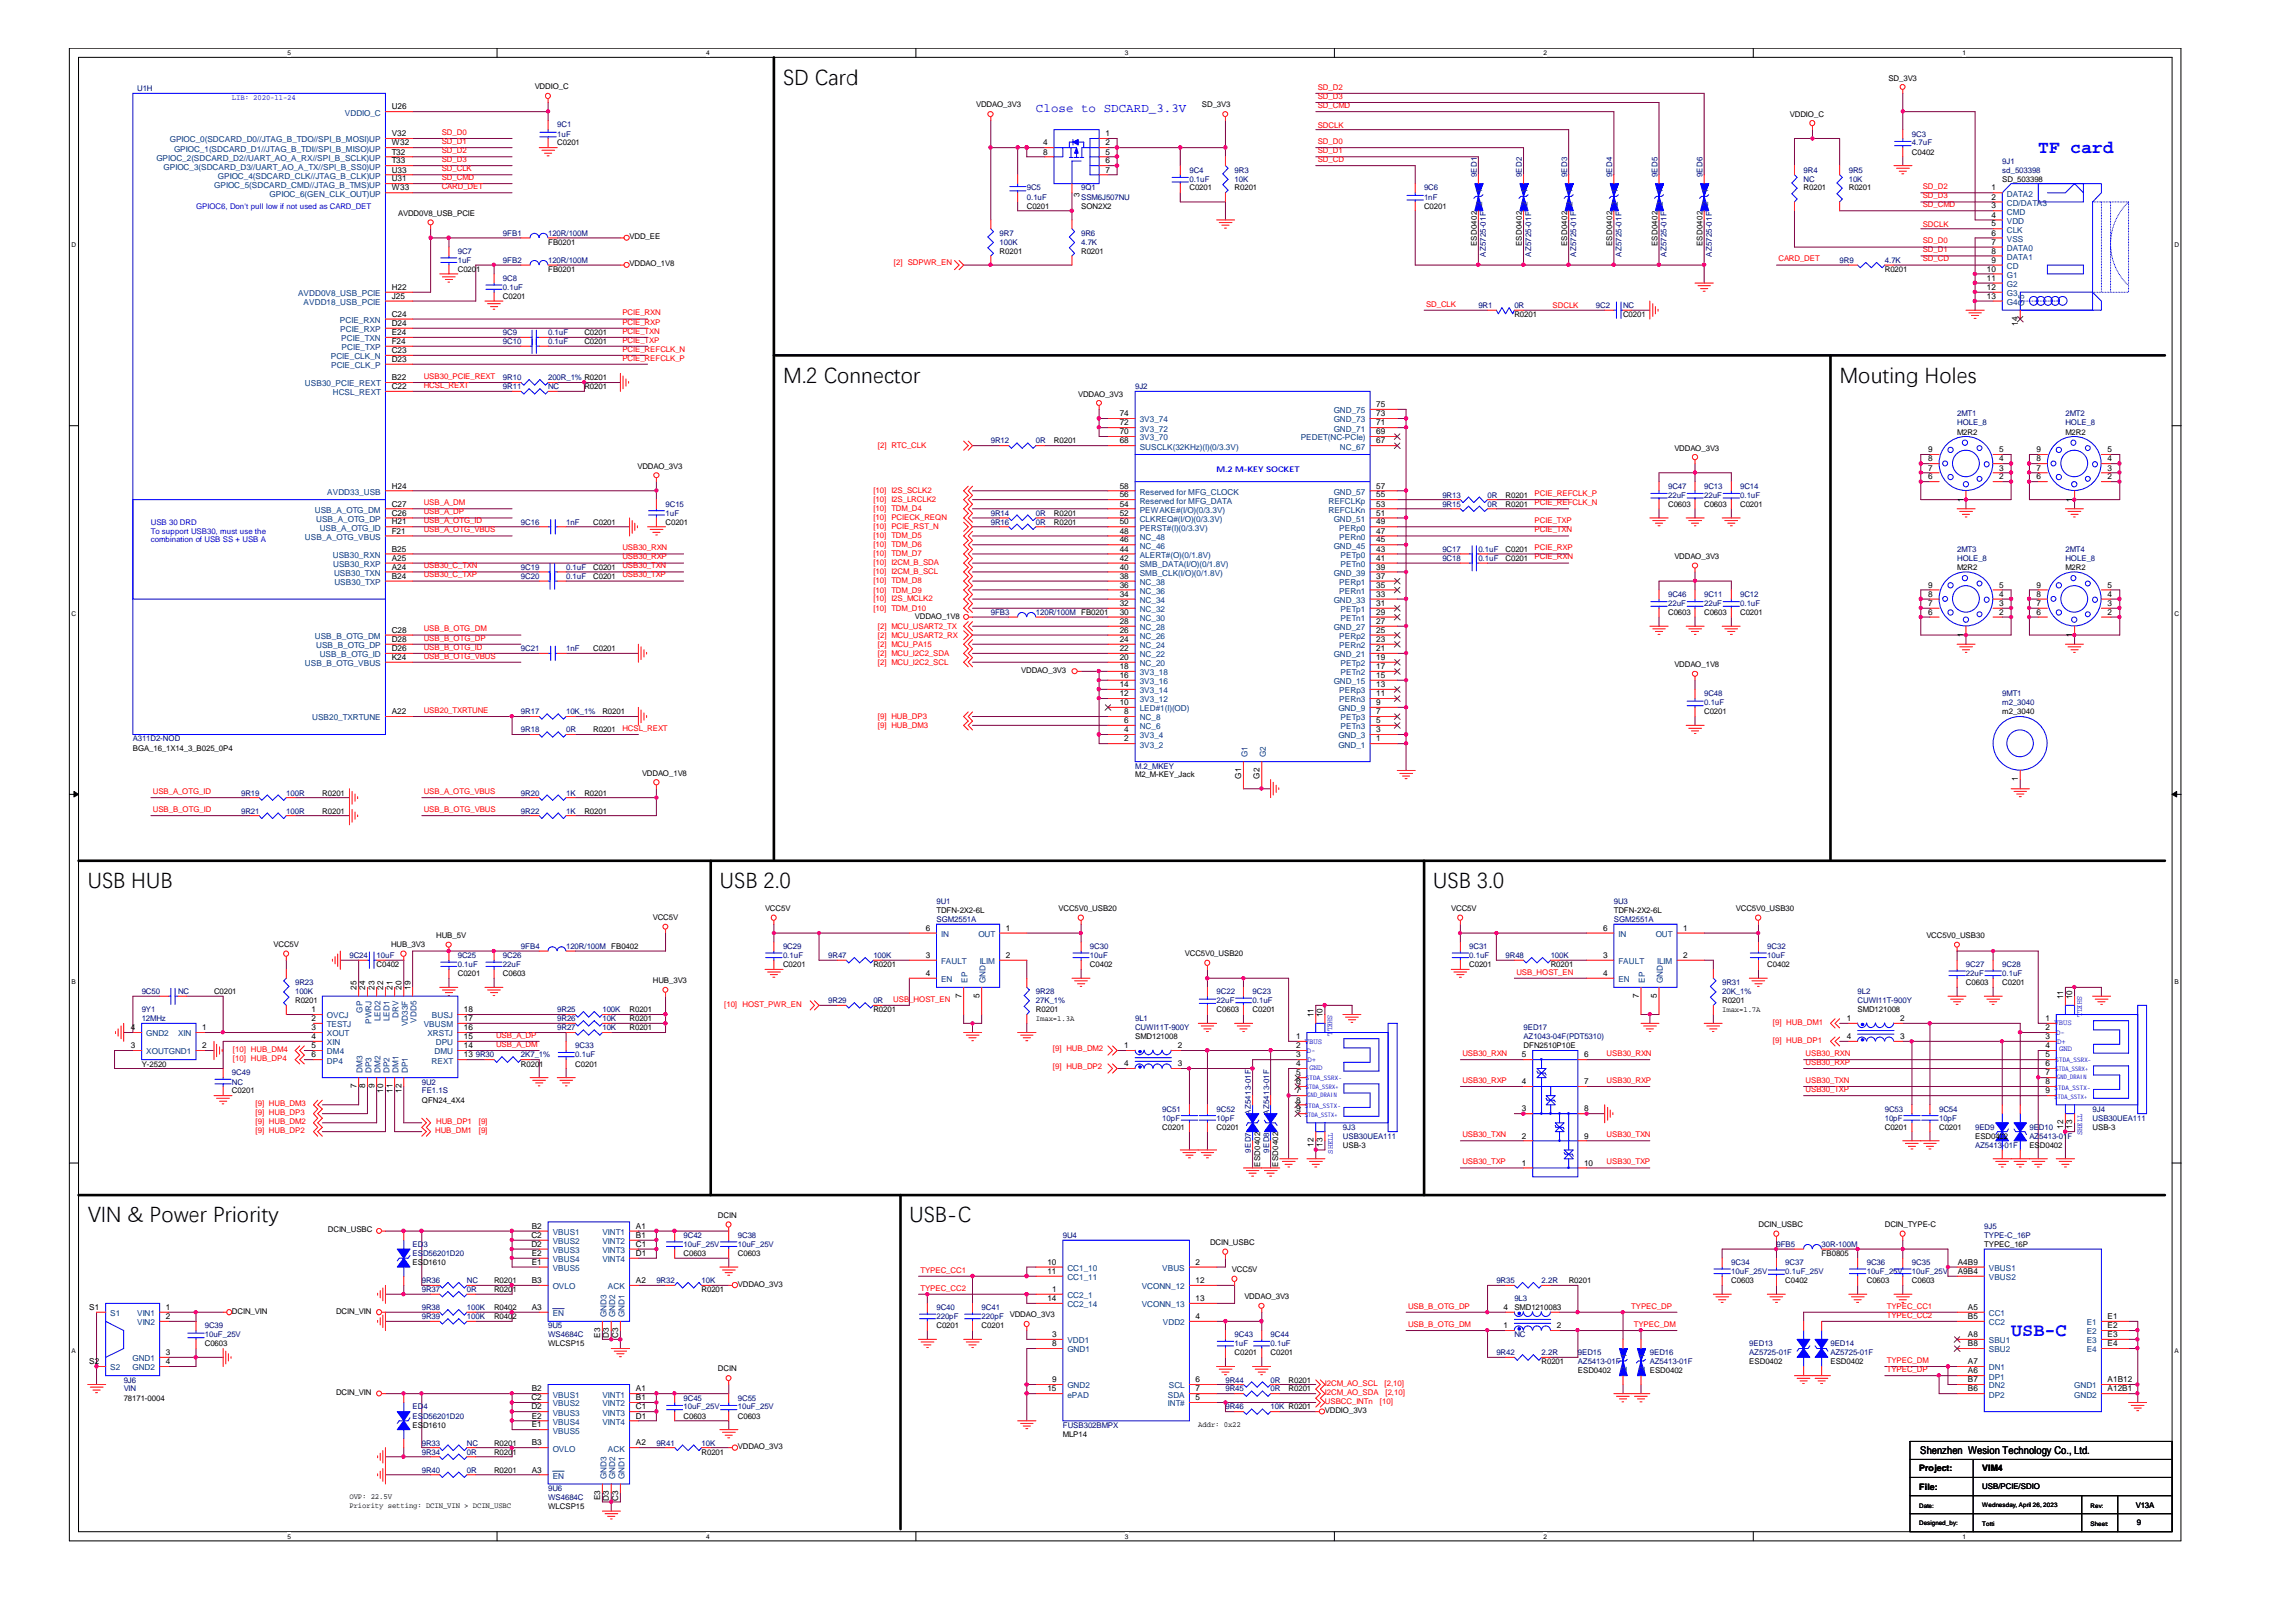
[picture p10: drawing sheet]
<svg xmlns="http://www.w3.org/2000/svg" width="297mm" height="210mm" viewBox="0 0 297 210" stroke-linecap="round" stroke-linejoin="round" font-family="sans-serif">
<defs><g id="words">
<g font-size="2.8">
<text x="101.3" y="10.9">SD Card</text>
<text x="101.3" y="49.4">M.2 Connector</text>
<text x="238" y="49.4">Mouting Holes</text>
<text x="11.3" y="114.8">USB HUB</text>
<text x="93.1" y="114.8">USB 2.0</text>
<text x="185.4" y="114.8">USB 3.0</text>
<text x="11.3" y="158">VIN &amp; Power Priority</text>
<text x="117.6" y="158">USB-C</text>
</g>
<text font-size="2.4" fill="#00f" x="260.2" y="172.9">USB-C</text>
<text font-size="2.3" fill="#00f" x="263.7" y="19.8">TF card</text>
<text font-size="1.6" fill="#00f" x="134" y="14.5">Close to SDCARD_3.3V</text>
<text font-size="1.4" x="248.4" y="188.2">Shenzhen Wesion Technology Co., Ltd.</text>
<g font-size="1.1" fill="#004080">
<text x="44.6" y="15">VDDIO_C</text>
<text x="20.2" y="20.8">GPIOC_2(SDCARD_D2//UART_AO_A_RX//SPI_B_SCLK)UP</text>
<text x="21.2" y="21.9">GPIOC_3(SDCARD_D3//UART_AO_A_TX//SPI_B_SS0)UP</text>
<text x="22" y="18.4">GPIOC_0(SDCARD_D0//JTAG_B_TDO//SPI_B_MOSI)UP</text>
<text x="22.5" y="19.6">GPIOC_1(SDCARD_D1//JTAG_B_TDI//SPI_B_MISO)UP</text>
<text x="28.2" y="23.1">GPIOC_4(SDCARD_CLK//JTAG_B_CLK)UP</text>
<text x="27.7" y="24.3">GPIOC_5(SDCARD_CMD//JTAG_B_TMS)UP</text>
<text x="34.9" y="25.5">GPIOC_6(GEN_CLK_OUT)UP</text>
<text x="191.8" y="26.7" transform="rotate(-90 191.8 26.7)">2</text>
<text x="191.8" y="24.9" transform="rotate(-90 191.8 24.9)">1</text>
<text x="197.6" y="26.7" transform="rotate(-90 197.6 26.7)">2</text>
<text x="197.6" y="24.9" transform="rotate(-90 197.6 24.9)">1</text>
<text x="203.5" y="26.7" transform="rotate(-90 203.5 26.7)">2</text>
<text x="203.5" y="24.9" transform="rotate(-90 203.5 24.9)">1</text>
<text x="209.3" y="26.7" transform="rotate(-90 209.3 26.7)">2</text>
<text x="209.3" y="24.9" transform="rotate(-90 209.3 24.9)">1</text>
<text x="215.1" y="26.7" transform="rotate(-90 215.1 26.7)">2</text>
<text x="215.1" y="24.9" transform="rotate(-90 215.1 24.9)">1</text>
<text x="221" y="26.7" transform="rotate(-90 221 26.7)">2</text>
<text x="221" y="24.9" transform="rotate(-90 221 24.9)">1</text>
<text x="259.6" y="26.6">CD/DATA3</text>
<text x="259.6" y="27.8">CMD</text>
<text x="259.6" y="29">VDD</text>
<text x="259.6" y="25.5">DATA2</text>
<text x="259.6" y="30.1">CLK</text>
<text x="259.6" y="31.3">VSS</text>
<text x="259.6" y="32.5">DATA0</text>
<text x="259.6" y="33.6">DATA1</text>
<text x="259.6" y="34.8">CD</text>
<text x="259.6" y="36">G1</text>
<text x="38.6" y="38.3">AVDD0V8_USB_PCIE</text>
<text x="39.3" y="39.5">AVDD18_USB_PCIE</text>
<text x="44" y="41.8">PCIE_RXN</text>
<text x="259.6" y="37.1">G2</text>
<text x="259.6" y="38.3">G3</text>
<text x="259.6" y="39.5">G4</text>
<text x="261.9" y="39.6" transform="rotate(-90 261.9 39.6)">G5</text>
<text x="42.8" y="46.5">PCIE_CLK_N</text>
<text x="42.8" y="47.6">PCIE_CLK_P</text>
<text x="44" y="43">PCIE_RXP</text>
<text x="44.2" y="44.2">PCIE_TXN</text>
<text x="44.2" y="45.3">PCIE_TXP</text>
<text x="39.5" y="50">USB30_PCIE_REXT</text>
<text x="43.1" y="51.2">HCSL_REXT</text>
<text x="172.6" y="53.5">GND_75</text>
<text x="147.4" y="58.2">SUSCLK(32KHz)(I)(0/3.3V)</text>
<text x="147.4" y="57">3V3_70</text>
<text x="147.4" y="55.9">3V3_72</text>
<text x="147.4" y="54.7">3V3_74</text>
<text x="168.3" y="57">PEDET(NC-PCIe)</text>
<text x="172.6" y="55.9">GND_71</text>
<text x="172.6" y="54.7">GND_73</text>
<text x="173.4" y="58.2">NC_67</text>
<text x="42.3" y="64">AVDD33_USB</text>
<text x="147.4" y="65.2">Reserved for MFG_DATA</text>
<text x="147.4" y="64">Reserved for MFG_CLOCK</text>
<text x="171.9" y="65.2">REFCLKp</text>
<text x="172.6" y="64">GND_57</text>
<text x="39.5" y="69.9">USB_A_OTG_VBUS</text>
<text x="40.7" y="66.4">USB_A_OTG_DM</text>
<text x="40.9" y="67.5">USB_A_OTG_DP</text>
<text x="41.4" y="68.7">USB_A_OTG_ID</text>
<text x="147.4" y="71">NC_46</text>
<text x="147.4" y="69.9">NC_48</text>
<text x="147.4" y="68.7">PERST#(I)(0/3.3V)</text>
<text x="147.4" y="67.5">CLKREQ#(I/O)(0/3.3V)</text>
<text x="147.4" y="66.4">PEWAKE#(I/O)(0/3.3V)</text>
<text x="171.9" y="66.4">REFCLKn</text>
<text x="172.6" y="71">GND_45</text>
<text x="172.6" y="67.5">GND_51</text>
<text x="173.3" y="69.9">PERn0</text>
<text x="173.3" y="68.7">PERp0</text>
<text x="43.1" y="72.2">USB30_RXN</text>
<text x="43.1" y="73.4">USB30_RXP</text>
<text x="43.2" y="74.5">USB30_TXN</text>
<text x="43.3" y="75.7">USB30_TXP</text>
<text x="147.4" y="76.8">NC_36</text>
<text x="147.4" y="75.7">NC_38</text>
<text x="147.4" y="74.5">SMB_CLK(I/O)(0/1.8V)</text>
<text x="147.4" y="73.4">SMB_DATA(I/O)(0/1.8V)</text>
<text x="147.4" y="72.2">ALERT#(O)(0/1.8V)</text>
<text x="172.6" y="74.5">GND_39</text>
<text x="173.3" y="75.7">PERp1</text>
<text x="173.3" y="76.8">PERn1</text>
<text x="173.4" y="73.4">PETn0</text>
<text x="173.4" y="72.2">PETp0</text>
<text x="40.7" y="82.7">USB_B_OTG_DM</text>
<text x="40.9" y="83.9">USB_B_OTG_DP</text>
<text x="147.4" y="79.2">NC_32</text>
<text x="147.4" y="78">NC_34</text>
<text x="147.4" y="83.9">NC_24</text>
<text x="147.4" y="82.7">NC_26</text>
<text x="147.4" y="81.5">NC_28</text>
<text x="147.4" y="80.4">NC_30</text>
<text x="172.6" y="78">GND_33</text>
<text x="172.6" y="81.5">GND_27</text>
<text x="173.3" y="83.9">PERn2</text>
<text x="173.3" y="82.7">PERp2</text>
<text x="173.4" y="80.4">PETn1</text>
<text x="173.4" y="79.2">PETp1</text>
<text x="39.5" y="86.2">USB_B_OTG_VBUS</text>
<text x="41.4" y="85.1">USB_B_OTG_ID</text>
<text x="147.4" y="89.7">3V3_14</text>
<text x="147.4" y="88.5">3V3_16</text>
<text x="147.4" y="87.4">3V3_18</text>
<text x="147.4" y="86.2">NC_20</text>
<text x="147.4" y="85.1">NC_22</text>
<text x="172.6" y="88.5">GND_15</text>
<text x="172.6" y="85.1">GND_21</text>
<text x="173.3" y="89.7">PERp3</text>
<text x="173.4" y="87.4">PETn2</text>
<text x="173.4" y="86.2">PETp2</text>
<text x="40.4" y="93.2">USB20_TXRTUNE</text>
<text x="147.4" y="95.6">3V3_4</text>
<text x="147.4" y="94.4">NC_6</text>
<text x="147.4" y="93.2">NC_8</text>
<text x="147.4" y="92">LED#1(I)(OD)</text>
<text x="147.4" y="90.9">3V3_12</text>
<text x="173.1" y="95.6">GND_3</text>
<text x="173.1" y="92">GND_9</text>
<text x="173.3" y="90.9">PERn3</text>
<text x="173.4" y="94.4">PETn3</text>
<text x="173.4" y="93.2">PETp3</text>
<text x="147.4" y="96.7">3V3_2</text>
<text x="161.4" y="98" transform="rotate(-90 161.4 98)">G1</text>
<text x="163.7" y="98" transform="rotate(-90 163.7 98)">G2</text>
<text x="173.1" y="96.7">GND_1</text>
<text x="121.8" y="124.8">FAULT</text>
<text x="121.8" y="121.3">IN</text>
<text x="126.6" y="121.3">OUT</text>
<text x="126.7" y="124.8">ILIM</text>
<text x="209.4" y="124.8">FAULT</text>
<text x="209.4" y="121.3">IN</text>
<text x="214.2" y="121.3">OUT</text>
<text x="214.4" y="124.8">ILIM</text>
<text x="42.3" y="131.8">OVCJ</text>
<text x="46.9" y="131" transform="rotate(-90 46.9 131)">GP</text>
<text x="51.6" y="131.8" transform="rotate(-90 51.6 131.8)">DRV</text>
<text x="55.9" y="131.8">BUSJ</text>
<text x="121.8" y="127.1">EN</text>
<text x="125.2" y="127.2" transform="rotate(-90 125.2 127.2)">EP</text>
<text x="127.5" y="127.2" transform="rotate(-90 127.5 127.2)">GND</text>
<text x="209.4" y="127.1">EN</text>
<text x="212.8" y="127.2" transform="rotate(-90 212.8 127.2)">EP</text>
<text x="215.1" y="127.2" transform="rotate(-90 215.1 127.2)">GND</text>
<text x="18.9" y="136.5">XOUTGND1</text>
<text x="18.9" y="134.1">GND2</text>
<text x="23" y="134.1">XIN</text>
<text x="42.3" y="132.9">TESTJ</text>
<text x="42.3" y="134.1">XOUT</text>
<text x="42.3" y="135.3">XIN</text>
<text x="42.3" y="136.5">DM4</text>
<text x="42.3" y="137.6">DP4</text>
<text x="48" y="132.5" transform="rotate(-90 48 132.5)">PWRJ</text>
<text x="49.2" y="132.2" transform="rotate(-90 49.2 132.2)">LED2</text>
<text x="50.4" y="132.2" transform="rotate(-90 50.4 132.2)">LED1</text>
<text x="52.7" y="132.8" transform="rotate(-90 52.7 132.8)">VD33F</text>
<text x="53.9" y="132.3" transform="rotate(-90 53.9 132.3)">VDD5</text>
<text x="54.8" y="132.9">VBUSM</text>
<text x="55.3" y="134.1">XRSTJ</text>
<text x="55.8" y="137.6">REXT</text>
<text x="56.2" y="136.5">DMU</text>
<text x="56.4" y="135.3">DPU</text>
<text x="46.9" y="138.9" transform="rotate(-90 46.9 138.9)">DM3</text>
<text x="48" y="138.9" transform="rotate(-90 48 138.9)">DP3</text>
<text x="49.2" y="138.9" transform="rotate(-90 49.2 138.9)">DM2</text>
<text x="50.4" y="138.9" transform="rotate(-90 50.4 138.9)">DP2</text>
<text x="51.6" y="138.9" transform="rotate(-90 51.6 138.9)">DM1</text>
<text x="52.7" y="138.9" transform="rotate(-90 52.7 138.9)">DP1</text>
<text x="71.5" y="159.8">VBUS1</text>
<text x="71.5" y="161">VBUS2</text>
<text x="77.9" y="159.8">VINT1</text>
<text x="77.9" y="161">VINT2</text>
<text x="71.5" y="166.8">OVLO</text>
<text x="71.5" y="162.2">VBUS3</text>
<text x="71.5" y="164.5">VBUS5</text>
<text x="71.5" y="163.3">VBUS4</text>
<text x="77.9" y="162.2">VINT3</text>
<text x="77.9" y="163.3">VINT4</text>
<text x="78.7" y="166.8">ACK</text>
<text x="138.1" y="168">CC2_1</text>
<text x="138.1" y="164.5">CC1_10</text>
<text x="138.1" y="165.7">CC1_11</text>
<text x="147.7" y="166.8">VCONN_12</text>
<text x="150.4" y="164.5">VBUS</text>
<text x="257.3" y="164.5">VBUS1</text>
<text x="257.3" y="165.7">VBUS2</text>
<text x="14.3" y="170.3">S1</text>
<text x="17.7" y="170.3">VIN1</text>
<text x="17.7" y="171.5">VIN2</text>
<text x="71.5" y="170.3">EN</text>
<text x="78.4" y="170.4" transform="rotate(-90 78.4 170.4)">GND3</text>
<text x="79.6" y="170.4" transform="rotate(-90 79.6 170.4)">GND2</text>
<text x="80.8" y="170.4" transform="rotate(-90 80.8 170.4)">GND1</text>
<text x="138.1" y="173.8">VDD1</text>
<text x="138.1" y="169.2">CC2_14</text>
<text x="147.7" y="169.2">VCONN_13</text>
<text x="150.5" y="171.5">VDD2</text>
<text x="257.3" y="170.3">CC1</text>
<text x="257.3" y="173.8">SBU1</text>
<text x="257.3" y="171.5">CC2</text>
<text x="270" y="171.5">E1</text>
<text x="270" y="172.7">E2</text>
<text x="270" y="173.8">E3</text>
<text x="14.3" y="177.3">S2</text>
<text x="17.1" y="176.2">GND1</text>
<text x="17.1" y="177.3">GND2</text>
<text x="138.1" y="175">GND1</text>
<text x="138.1" y="179.7">GND2</text>
<text x="151.2" y="179.7">SCL</text>
<text x="210.5" y="177.4" transform="rotate(-90 210.5 177.4)">2</text>
<text x="210.5" y="175.7" transform="rotate(-90 210.5 175.7)">1</text>
<text x="212.8" y="177.4" transform="rotate(-90 212.8 177.4)">2</text>
<text x="212.8" y="175.7" transform="rotate(-90 212.8 175.7)">1</text>
<text x="257.3" y="178.5">DP1</text>
<text x="257.3" y="177.3">DN1</text>
<text x="257.3" y="175">SBU2</text>
<text x="257.3" y="179.7">DN2</text>
<text x="268.4" y="179.7">GND1</text>
<text x="270" y="175">E4</text>
<text x="71.5" y="180.9">VBUS1</text>
<text x="71.5" y="182">VBUS2</text>
<text x="71.5" y="183.2">VBUS3</text>
<text x="71.5" y="185.5">VBUS5</text>
<text x="71.5" y="184.4">VBUS4</text>
<text x="77.9" y="180.9">VINT1</text>
<text x="77.9" y="182">VINT2</text>
<text x="77.9" y="183.2">VINT3</text>
<text x="77.9" y="184.4">VINT4</text>
<text x="138.1" y="180.9">ePAD</text>
<text x="151.1" y="182">INT#</text>
<text x="151.1" y="180.9">SDA</text>
<text x="257.3" y="180.9">DP2</text>
<text x="268.4" y="180.9">GND2</text>
<text x="71.5" y="191.4">EN</text>
<text x="71.5" y="187.8">OVLO</text>
<text x="78.4" y="191.4" transform="rotate(-90 78.4 191.4)">GND3</text>
<text x="78.7" y="187.8">ACK</text>
<text x="79.6" y="191.4" transform="rotate(-90 79.6 191.4)">GND2</text>
<text x="80.8" y="191.4" transform="rotate(-90 80.8 191.4)">GND1</text>
</g>
<g font-size="1.1">
<text x="50.7" y="14.2">U26</text>
<text x="50.7" y="17.6">V32</text>
<text x="143" y="17.6">1</text>
<text x="50.7" y="18.8">W32</text>
<text x="50.7" y="20">T32</text>
<text x="50.7" y="21.1">T33</text>
<text x="50.7" y="22.3">U33</text>
<text x="50.7" y="23.5">U31</text>
<text x="135" y="18.8">4</text>
<text x="135" y="20">8</text>
<text x="143" y="21.1">6</text>
<text x="143" y="20">5</text>
<text x="143" y="18.8">2</text>
<text x="143" y="22.3">7</text>
<text x="50.7" y="24.7">W33</text>
<text x="257.6" y="25.8">2</text>
<text x="257.6" y="27">3</text>
<text x="257.6" y="28.2">4</text>
<text x="257.6" y="29.3">5</text>
<text x="257.6" y="24.7">1</text>
<text x="257" y="35.2">10</text>
<text x="257.6" y="30.5">6</text>
<text x="257.6" y="31.7">7</text>
<text x="257.6" y="32.8">8</text>
<text x="257.6" y="34">9</text>
<text x="50.7" y="41">C24</text>
<text x="50.7" y="37.5">H22</text>
<text x="50.7" y="38.7">J25</text>
<text x="257" y="36.3">11</text>
<text x="257" y="37.5">12</text>
<text x="257" y="38.7">13</text>
<text x="50.7" y="42.2">D24</text>
<text x="50.7" y="43.4">E24</text>
<text x="50.7" y="44.5">F24</text>
<text x="50.7" y="45.7">C23</text>
<text x="50.7" y="46.8">D23</text>
<text x="261.1" y="42.1" transform="rotate(-90 261.1 42.1)">14</text>
<text x="50.7" y="49.2">B22</text>
<text x="50.7" y="50.3">C22</text>
<text x="144.9" y="53.9">74</text>
<text x="178.1" y="52.7">75</text>
<text x="178.1" y="53.9">73</text>
<text x="144.9" y="57.4">68</text>
<text x="144.9" y="56.2">70</text>
<text x="144.9" y="55">72</text>
<text x="178.1" y="57.4">67</text>
<text x="178.1" y="56.2">69</text>
<text x="178.1" y="55">71</text>
<text x="249.5" y="59.7">8</text>
<text x="249.5" y="58.5">9</text>
<text x="258.7" y="59.7">4</text>
<text x="258.7" y="58.5">5</text>
<text x="263.5" y="59.7">8</text>
<text x="263.5" y="58.5">9</text>
<text x="272.7" y="59.7">4</text>
<text x="272.7" y="58.5">5</text>
<text x="50.7" y="63.2">H24</text>
<text x="50.7" y="65.5">C27</text>
<text x="144.9" y="65.5">54</text>
<text x="144.9" y="64.4">56</text>
<text x="144.9" y="63.2">58</text>
<text x="178.1" y="65.5">53</text>
<text x="178.1" y="64.4">55</text>
<text x="178.1" y="63.2">57</text>
<text x="249.5" y="62">6</text>
<text x="249.5" y="60.9">7</text>
<text x="254" y="64.9" transform="rotate(-90 254 64.9)">1</text>
<text x="258.7" y="62">2</text>
<text x="258.7" y="60.9">3</text>
<text x="263.5" y="62">6</text>
<text x="263.5" y="60.9">7</text>
<text x="268.1" y="64.9" transform="rotate(-90 268.1 64.9)">1</text>
<text x="272.7" y="62">2</text>
<text x="272.7" y="60.9">3</text>
<text x="50.7" y="66.7">C26</text>
<text x="50.7" y="71.4">B25</text>
<text x="50.7" y="67.9">H21</text>
<text x="50.7" y="69.1">F21</text>
<text x="144.9" y="71.4">44</text>
<text x="144.9" y="70.2">46</text>
<text x="144.9" y="69.1">48</text>
<text x="144.9" y="67.9">50</text>
<text x="144.9" y="66.7">52</text>
<text x="178.1" y="71.4">43</text>
<text x="178.1" y="70.2">45</text>
<text x="178.1" y="69.1">47</text>
<text x="178.1" y="67.9">49</text>
<text x="178.1" y="66.7">51</text>
<text x="50.7" y="72.6">A25</text>
<text x="50.7" y="73.7">A24</text>
<text x="50.7" y="74.9">B24</text>
<text x="144.9" y="77.2">34</text>
<text x="144.9" y="76">36</text>
<text x="144.9" y="74.9">38</text>
<text x="144.9" y="73.7">40</text>
<text x="144.9" y="72.6">42</text>
<text x="178.1" y="73.7">39</text>
<text x="178.1" y="74.9">37</text>
<text x="178.1" y="72.6">41</text>
<text x="178.1" y="76">35</text>
<text x="178.1" y="77.2">33</text>
<text x="249.5" y="77.2">8</text>
<text x="249.5" y="76">9</text>
<text x="258.7" y="77.2">4</text>
<text x="258.7" y="76">5</text>
<text x="263.5" y="77.2">8</text>
<text x="263.5" y="76">9</text>
<text x="272.7" y="77.2">4</text>
<text x="272.7" y="76">5</text>
<text x="50.7" y="81.9">C28</text>
<text x="50.7" y="83.1">D28</text>
<text x="144.9" y="78.4">32</text>
<text x="144.9" y="83.1">24</text>
<text x="144.9" y="81.9">26</text>
<text x="144.9" y="80.7">28</text>
<text x="144.9" y="79.6">30</text>
<text x="178.1" y="83.1">23</text>
<text x="178.1" y="81.9">25</text>
<text x="178.1" y="80.7">27</text>
<text x="178.1" y="79.6">29</text>
<text x="178.1" y="78.4">31</text>
<text x="249.5" y="79.6">6</text>
<text x="249.5" y="78.4">7</text>
<text x="254" y="82.4" transform="rotate(-90 254 82.4)">1</text>
<text x="258.7" y="79.6">2</text>
<text x="258.7" y="78.4">3</text>
<text x="263.5" y="79.6">6</text>
<text x="263.5" y="78.4">7</text>
<text x="268.1" y="82.4" transform="rotate(-90 268.1 82.4)">1</text>
<text x="272.7" y="79.6">2</text>
<text x="272.7" y="78.4">3</text>
<text x="50.7" y="84.3">D26</text>
<text x="50.7" y="85.4">K24</text>
<text x="144.9" y="88.9">14</text>
<text x="144.9" y="87.7">16</text>
<text x="144.9" y="86.6">18</text>
<text x="144.9" y="85.4">20</text>
<text x="144.9" y="84.3">22</text>
<text x="178.1" y="88.9">13</text>
<text x="178.1" y="87.7">15</text>
<text x="178.1" y="86.6">17</text>
<text x="178.1" y="85.4">19</text>
<text x="178.1" y="84.3">21</text>
<text x="50.7" y="92.4">A22</text>
<text x="144.9" y="91.2">10</text>
<text x="144.9" y="90.1">12</text>
<text x="145.5" y="95.9">2</text>
<text x="145.5" y="94.8">4</text>
<text x="145.5" y="93.6">6</text>
<text x="145.5" y="92.4">8</text>
<text x="178.1" y="95.9">1</text>
<text x="178.1" y="94.8">3</text>
<text x="178.1" y="93.6">5</text>
<text x="178.1" y="92.4">7</text>
<text x="178.1" y="91.2">9</text>
<text x="178.1" y="90.1">11</text>
<text x="160.6" y="100.8" transform="rotate(-90 160.6 100.8)">G1</text>
<text x="162.9" y="100.8" transform="rotate(-90 162.9 100.8)">G2</text>
<text x="261.1" y="101.1" transform="rotate(-90 261.1 101.1)">1</text>
<text x="119.8" y="124">3</text>
<text x="119.8" y="120.5">6</text>
<text x="130.1" y="120.5">1</text>
<text x="130.1" y="124">2</text>
<text x="207.4" y="124">3</text>
<text x="207.4" y="120.5">6</text>
<text x="217.8" y="124">2</text>
<text x="217.8" y="120.5">1</text>
<text x="40.3" y="131">1</text>
<text x="46.1" y="128.1" transform="rotate(-90 46.1 128.1)">25</text>
<text x="47.2" y="128.1" transform="rotate(-90 47.2 128.1)">24</text>
<text x="48.4" y="128.1" transform="rotate(-90 48.4 128.1)">23</text>
<text x="49.6" y="128.1" transform="rotate(-90 49.6 128.1)">22</text>
<text x="50.8" y="128.1" transform="rotate(-90 50.8 128.1)">21</text>
<text x="51.9" y="128.1" transform="rotate(-90 51.9 128.1)">20</text>
<text x="53.1" y="128.1" transform="rotate(-90 53.1 128.1)">19</text>
<text x="60" y="131">18</text>
<text x="119.8" y="126.3">4</text>
<text x="124.4" y="129.2" transform="rotate(-90 124.4 129.2)">7</text>
<text x="126.7" y="129.2" transform="rotate(-90 126.7 129.2)">5</text>
<text x="169.9" y="131.6" transform="rotate(-90 169.9 131.6)">11</text>
<text x="171.1" y="131.6" transform="rotate(-90 171.1 131.6)">10</text>
<text x="207.4" y="126.3">4</text>
<text x="212" y="129.2" transform="rotate(-90 212 129.2)">7</text>
<text x="214.3" y="129.2" transform="rotate(-90 214.3 129.2)">5</text>
<text x="266.9" y="129.3" transform="rotate(-90 266.9 129.3)">11</text>
<text x="268.1" y="129.3" transform="rotate(-90 268.1 129.3)">10</text>
<text x="16.9" y="135.7">3</text>
<text x="16.9" y="133.3">4</text>
<text x="26.2" y="133.3">1</text>
<text x="26.2" y="135.7">2</text>
<text x="40.3" y="132.1">2</text>
<text x="40.3" y="133.3">3</text>
<text x="40.3" y="134.5">4</text>
<text x="40.3" y="135.7">5</text>
<text x="40.3" y="136.8">6</text>
<text x="60" y="132.1">17</text>
<text x="60" y="136.8">13</text>
<text x="60" y="135.7">14</text>
<text x="60" y="134.5">15</text>
<text x="60" y="133.3">16</text>
<text x="145.5" y="135.7">1</text>
<text x="145.5" y="138">4</text>
<text x="152.4" y="135.7">2</text>
<text x="152.4" y="138">3</text>
<text x="167.7" y="134.5">1</text>
<text x="167.7" y="135.7">2</text>
<text x="167.7" y="136.8">3</text>
<text x="167.7" y="138">4</text>
<text x="196.9" y="136.8">5</text>
<text x="204.9" y="136.8">6</text>
<text x="238.9" y="132.1">1</text>
<text x="238.9" y="134.5">4</text>
<text x="245.8" y="132.1">2</text>
<text x="245.8" y="134.5">3</text>
<text x="264.6" y="132.1">1</text>
<text x="264.6" y="133.3">2</text>
<text x="264.6" y="134.5">3</text>
<text x="264.6" y="135.7">4</text>
<text x="264.6" y="136.8">5</text>
<text x="264.6" y="138">6</text>
<text x="46.1" y="140.9" transform="rotate(-90 46.1 140.9)">7</text>
<text x="47.2" y="140.9" transform="rotate(-90 47.2 140.9)">8</text>
<text x="48.4" y="140.9" transform="rotate(-90 48.4 140.9)">9</text>
<text x="49.6" y="141.4" transform="rotate(-90 49.6 141.4)">10</text>
<text x="50.8" y="141.4" transform="rotate(-90 50.8 141.4)">11</text>
<text x="51.9" y="141.4" transform="rotate(-90 51.9 141.4)">12</text>
<text x="167.7" y="143.8">9</text>
<text x="167.7" y="142.7">8</text>
<text x="167.7" y="141.5">7</text>
<text x="167.7" y="139.2">5</text>
<text x="167.7" y="140.3">6</text>
<text x="196.9" y="143.8">3</text>
<text x="196.9" y="140.3">4</text>
<text x="204.9" y="140.3">7</text>
<text x="204.9" y="143.8">8</text>
<text x="264.6" y="141.5">9</text>
<text x="264.6" y="140.3">8</text>
<text x="264.6" y="139.2">7</text>
<text x="169.9" y="148.4" transform="rotate(-90 169.9 148.4)">12</text>
<text x="171.1" y="148.4" transform="rotate(-90 171.1 148.4)">13</text>
<text x="196.9" y="147.3">2</text>
<text x="204.9" y="147.3">9</text>
<text x="266.9" y="146.1" transform="rotate(-90 266.9 146.1)">12</text>
<text x="268.1" y="146.1" transform="rotate(-90 268.1 146.1)">13</text>
<text x="196.9" y="150.8">1</text>
<text x="204.9" y="150.8">10</text>
<text x="68.7" y="160.2">C2</text>
<text x="68.7" y="161.3">D2</text>
<text x="68.8" y="159">B2</text>
<text x="82.3" y="159">A1</text>
<text x="82.3" y="160.2">B1</text>
<text x="82.3" y="161.3">C1</text>
<text x="68.8" y="166">B3</text>
<text x="68.8" y="163.7">E1</text>
<text x="68.8" y="162.5">E2</text>
<text x="82.3" y="166">A2</text>
<text x="82.3" y="162.5">D1</text>
<text x="135.5" y="163.7">10</text>
<text x="135.5" y="164.9">11</text>
<text x="136.1" y="167.2">1</text>
<text x="154.7" y="163.7">2</text>
<text x="154.7" y="166">12</text>
<text x="253.3" y="163.7">A4B9</text>
<text x="253.3" y="164.9">A9B4</text>
<text x="11.6" y="169.5">S1</text>
<text x="21.5" y="169.5">1</text>
<text x="21.5" y="170.7">2</text>
<text x="68.8" y="169.5">A3</text>
<text x="77.6" y="173.1" transform="rotate(-90 77.6 173.1)">E3</text>
<text x="78.8" y="173.2" transform="rotate(-90 78.8 173.2)">D3</text>
<text x="80" y="173.2" transform="rotate(-90 80 173.2)">C3</text>
<text x="135.5" y="168.4">14</text>
<text x="136.1" y="173">3</text>
<text x="154.7" y="168.4">13</text>
<text x="154.7" y="170.7">4</text>
<text x="194.5" y="171.9">1</text>
<text x="194.5" y="169.5">4</text>
<text x="201.4" y="171.9">2</text>
<text x="254.6" y="169.5">A5</text>
<text x="254.6" y="173">A8</text>
<text x="254.6" y="170.7">B5</text>
<text x="272.7" y="170.7">E1</text>
<text x="272.7" y="171.9">E2</text>
<text x="272.7" y="173">E3</text>
<text x="11.6" y="176.5">S2</text>
<text x="21.5" y="175.4">3</text>
<text x="21.5" y="176.5">4</text>
<text x="136.1" y="174.2">8</text>
<text x="136.1" y="178.9">9</text>
<text x="154.7" y="178.9">6</text>
<text x="254.6" y="177.7">A6</text>
<text x="254.6" y="176.5">A7</text>
<text x="254.6" y="174.2">B8</text>
<text x="254.6" y="178.9">B7</text>
<text x="272.7" y="178.9">A1B12</text>
<text x="272.7" y="174.2">E4</text>
<text x="68.7" y="181.2">C2</text>
<text x="68.7" y="182.4">D2</text>
<text x="68.8" y="180.1">B2</text>
<text x="68.8" y="184.7">E1</text>
<text x="68.8" y="183.6">E2</text>
<text x="82.3" y="180.1">A1</text>
<text x="82.3" y="181.2">B1</text>
<text x="82.3" y="182.4">C1</text>
<text x="82.3" y="183.6">D1</text>
<text x="135.5" y="180.1">15</text>
<text x="154.7" y="181.2">5</text>
<text x="154.7" y="180.1">7</text>
<text x="254.6" y="180.1">B6</text>
<text x="272.7" y="180.1">A12B1</text>
<text x="68.8" y="190.6">A3</text>
<text x="68.8" y="187">B3</text>
<text x="82.3" y="187">A2</text>
<text x="248.3" y="190.4">Project:</text>
<text x="256.5" y="190.4">VIM4</text>
<text x="77.6" y="194.2" transform="rotate(-90 77.6 194.2)">E3</text>
<text x="78.8" y="194.2" transform="rotate(-90 78.8 194.2)">D3</text>
<text x="80" y="194.2" transform="rotate(-90 80 194.2)">C3</text>
<text x="248.3" y="192.8">File:</text>
</g>
<g font-size="1" fill="#000080">
<text x="17.7" y="11.8">U1H</text>
<text x="72.1" y="16.5">9C1</text>
<text x="72.1" y="17.7">1uF</text>
<text x="247.4" y="17.7">9C3</text>
<text x="153.9" y="22.3">9C4</text>
<text x="153.9" y="23.5">0.1uF</text>
<text x="159.7" y="22.3">9R3</text>
<text x="159.7" y="23.5">10K</text>
<text x="191.1" y="23" transform="rotate(-90 191.1 23)">9ED1</text>
<text x="196.9" y="23" transform="rotate(-90 196.9 23)">9ED2</text>
<text x="202.7" y="23" transform="rotate(-90 202.7 23)">9ED3</text>
<text x="208.6" y="23" transform="rotate(-90 208.6 23)">9ED4</text>
<text x="214.4" y="23" transform="rotate(-90 214.4 23)">9ED5</text>
<text x="220.3" y="23" transform="rotate(-90 220.3 23)">9ED6</text>
<text x="233.3" y="22.3">9R4</text>
<text x="233.3" y="23.5">NC</text>
<text x="239.2" y="22.3">9R5</text>
<text x="239.2" y="23.5">10K</text>
<text x="247.4" y="18.8">4.7uF</text>
<text x="259" y="21.2">9J1</text>
<text x="259" y="22.3">sd_503398</text>
<text x="132.8" y="24.7">9C5</text>
<text x="132.8" y="25.8">0.1uF</text>
<text x="139.9" y="24.7">9Q1</text>
<text x="139.9" y="25.8">SSM6J507NU</text>
<text x="184.2" y="24.7">9C6</text>
<text x="184.2" y="25.8">1nF</text>
<text x="59.2" y="32.9">9C7</text>
<text x="59.2" y="34">1uF</text>
<text x="65.1" y="30.5">9FB1</text>
<text x="65.1" y="34">9FB2</text>
<text x="70.9" y="30.5">120R/100M</text>
<text x="70.9" y="34">120R/100M</text>
<text x="129.3" y="30.5">9R7</text>
<text x="129.3" y="31.7">100K</text>
<text x="139.9" y="30.5">9R6</text>
<text x="139.9" y="31.7">4.7K</text>
<text x="192.2" y="33.2" transform="rotate(-90 192.2 33.2)">AZ5725-01F</text>
<text x="198.1" y="33.2" transform="rotate(-90 198.1 33.2)">AZ5725-01F</text>
<text x="203.9" y="33.2" transform="rotate(-90 203.9 33.2)">AZ5725-01F</text>
<text x="209.8" y="33.2" transform="rotate(-90 209.8 33.2)">AZ5725-01F</text>
<text x="215.6" y="33.2" transform="rotate(-90 215.6 33.2)">AZ5725-01F</text>
<text x="221.4" y="33.2" transform="rotate(-90 221.4 33.2)">AZ5725-01F</text>
<text x="238" y="34">9R9</text>
<text x="243.8" y="34">4.7K</text>
<text x="65.1" y="36.3">9C8</text>
<text x="65.1" y="37.5">0.1uF</text>
<text x="191.3" y="39.8">9R1</text>
<text x="195.9" y="39.8">0R</text>
<text x="206.5" y="39.8">9C2</text>
<text x="210" y="39.8">NC</text>
<text x="65.1" y="43.4">9C9</text>
<text x="65.1" y="44.5">9C10</text>
<text x="70.9" y="43.4">0.1uF</text>
<text x="70.9" y="44.5">0.1uF</text>
<text x="65.1" y="49.2">9R10</text>
<text x="65.1" y="50.4">9R11</text>
<text x="70.9" y="49.2">200R_1% R0201</text>
<text x="70.9" y="50.4">NC</text>
<text x="146.9" y="50.4">9J2</text>
<text x="253.2" y="53.9">2MT1</text>
<text x="267.2" y="53.9">2MT2</text>
<text x="128.2" y="57.4">9R12</text>
<text x="134" y="57.4">0R</text>
<text x="253.2" y="55">HOLE_8</text>
<text x="267.2" y="55">HOLE_8</text>
<text x="86.1" y="65.5">9C15</text>
<text x="186.6" y="65.5">9R15</text>
<text x="186.6" y="64.4">9R13</text>
<text x="192.4" y="65.5">0R</text>
<text x="192.4" y="64.4">0R</text>
<text x="215.8" y="63.2">9C47</text>
<text x="215.8" y="64.4">22uF</text>
<text x="220.5" y="63.2">9C13</text>
<text x="220.5" y="64.4">22uF</text>
<text x="225.1" y="63.2">9C14</text>
<text x="225.1" y="64.4">0.1uF</text>
<text x="67.4" y="67.9">9C16</text>
<text x="73.2" y="67.9">1nF</text>
<text x="86.1" y="66.7">1uF</text>
<text x="128.2" y="66.7">9R14</text>
<text x="128.2" y="67.9">9R16</text>
<text x="134" y="66.7">0R</text>
<text x="134" y="67.9">0R</text>
<text x="186.6" y="71.4">9C17</text>
<text x="191.3" y="71.4">0.1uF</text>
<text x="253.2" y="71.4">2MT3</text>
<text x="267.2" y="71.4">2MT4</text>
<text x="67.4" y="73.8">9C19</text>
<text x="67.4" y="74.9">9C20</text>
<text x="73.2" y="73.8">0.1uF</text>
<text x="73.2" y="74.9">0.1uF</text>
<text x="186.6" y="72.6">9C18</text>
<text x="191.3" y="72.6">0.1uF</text>
<text x="215.8" y="77.2">9C46</text>
<text x="220.5" y="77.2">9C11</text>
<text x="225.1" y="77.2">9C12</text>
<text x="253.2" y="72.6">HOLE_8</text>
<text x="267.2" y="72.6">HOLE_8</text>
<text x="128.2" y="79.6">9FB3</text>
<text x="134" y="79.6">120R/100M FB0201</text>
<text x="215.8" y="78.4">22uF</text>
<text x="220.5" y="78.4">22uF</text>
<text x="225.1" y="78.4">0.1uF</text>
<text x="67.4" y="84.3">9C21</text>
<text x="73.2" y="84.3">1nF</text>
<text x="17.2" y="95.9">A311D2-NOD</text>
<text x="67.4" y="92.4">9R17</text>
<text x="67.4" y="94.8">9R18</text>
<text x="73.2" y="92.4">10K_1%</text>
<text x="73.2" y="94.8">0R</text>
<text x="220.5" y="90.1">9C48</text>
<text x="220.5" y="91.3">0.1uF</text>
<text x="259" y="90.1">9MT1</text>
<text x="259" y="91.3">m2_3040</text>
<text x="146.9" y="99.5">M.2_MKEY</text>
<text x="31.2" y="105.3">9R21</text>
<text x="31.2" y="103">9R19</text>
<text x="37" y="105.3">100R</text>
<text x="37" y="103">100R</text>
<text x="67.4" y="105.3">9R22</text>
<text x="67.4" y="103">9R20</text>
<text x="73.2" y="105.3">1K</text>
<text x="73.2" y="103">1K</text>
<text x="121.2" y="117">9U1</text>
<text x="121.2" y="119.3">SGM2551A</text>
<text x="208.8" y="117">9U3</text>
<text x="208.8" y="119.3">SGM2551A</text>
<text x="45.2" y="124">9C24</text>
<text x="48.7" y="124">10uF</text>
<text x="59.2" y="124">9C25</text>
<text x="59.2" y="125.2">0.1uF</text>
<text x="65.1" y="124">9C26</text>
<text x="65.1" y="125.2">22uF</text>
<text x="67.4" y="122.8">9FB4</text>
<text x="73.2" y="122.8">120R/100M FB0402</text>
<text x="101.3" y="122.8">9C29</text>
<text x="101.3" y="124">0.1uF</text>
<text x="107.1" y="124">9R47</text>
<text x="113" y="124">100K</text>
<text x="141" y="122.8">9C30</text>
<text x="141" y="124">10uF</text>
<text x="190.1" y="122.8">9C31</text>
<text x="190.1" y="124">0.1uF</text>
<text x="194.8" y="124">9R48</text>
<text x="200.6" y="124">100K</text>
<text x="228.6" y="122.8">9C32</text>
<text x="228.6" y="124">10uF</text>
<text x="254.3" y="125.2">9C27</text>
<text x="259" y="125.2">9C28</text>
<text x="18.3" y="131">9Y1</text>
<text x="18.3" y="128.7">9C50</text>
<text x="23" y="128.7">NC</text>
<text x="38.2" y="127.5">9R23</text>
<text x="38.2" y="128.7">100K</text>
<text x="72.1" y="131">9R25</text>
<text x="77.9" y="131">100K</text>
<text x="107.1" y="129.8">9R29</text>
<text x="113" y="129.8">0R</text>
<text x="134" y="128.7">9R28</text>
<text x="134" y="129.8">27K_1%</text>
<text x="157.4" y="128.7">9C22</text>
<text x="157.4" y="129.8">22uF</text>
<text x="162.1" y="128.7">9C23</text>
<text x="162.1" y="129.8">0.1uF</text>
<text x="222.8" y="127.5">9R31</text>
<text x="222.8" y="128.7">20K_1%</text>
<text x="240.3" y="128.7">9L2</text>
<text x="240.3" y="129.8">CUWI11T-900Y</text>
<text x="254.3" y="126.3">22uF</text>
<text x="259" y="126.3">0.1uF</text>
<text x="18.3" y="132.2">12MHz</text>
<text x="61.6" y="136.8">9R30</text>
<text x="67.4" y="136.8">2K7_1%</text>
<text x="72.1" y="133.3">9R27</text>
<text x="72.1" y="132.2">9R26</text>
<text x="74.4" y="135.7">9C33</text>
<text x="74.4" y="136.8">0.1uF</text>
<text x="77.9" y="133.3">10K</text>
<text x="77.9" y="132.2">10K</text>
<text x="146.9" y="132.2">9L1</text>
<text x="146.9" y="133.3">CUWI11T-900Y</text>
<text x="197.1" y="133.3">9ED17</text>
<text x="197.1" y="134.5">AZ1043-04F(PDT5310)</text>
<text x="30" y="139.2">9C49</text>
<text x="30" y="140.3">NC</text>
<text x="54.6" y="140.3">9U2</text>
<text x="54.6" y="141.5">FE1.1S</text>
<text x="150.4" y="143.9">9C51</text>
<text x="157.4" y="143.9">9C52</text>
<text x="243.8" y="143.9">9C53</text>
<text x="250.9" y="143.9">9C54</text>
<text x="270.7" y="143.9">9J4</text>
<text x="150.4" y="145">10pF</text>
<text x="157.4" y="145">10pF</text>
<text x="161.8" y="149.2" transform="rotate(-90 161.8 149.2)">9ED7</text>
<text x="161.8" y="144.2" transform="rotate(-90 161.8 144.2)">AZ5413-01F</text>
<text x="164.2" y="149.2" transform="rotate(-90 164.2 149.2)">9ED8</text>
<text x="164.2" y="144.2" transform="rotate(-90 164.2 144.2)">AZ5413-01F</text>
<text x="173.7" y="146.2">9J3</text>
<text x="173.7" y="147.3">USB30UEA111</text>
<text x="243.8" y="145">10pF</text>
<text x="250.9" y="145">10pF</text>
<text x="255.5" y="146.2">9ED9</text>
<text x="255.5" y="148.5">AZ5413-01F</text>
<text x="262.6" y="146.2">9E</text>
<text x="262.6" y="147.3">AZ</text>
<text x="263.8" y="146.2">D10</text>
<text x="263.8" y="147.3">5413-01F</text>
<text x="270.7" y="145">USB30UEA111</text>
<text x="53.4" y="161.4">ED3</text>
<text x="88.4" y="160.2">9C42</text>
<text x="88.4" y="161.4">10uF_25V</text>
<text x="95.5" y="160.2">9C38</text>
<text x="95.5" y="161.4">10uF_25V</text>
<text x="137.5" y="160.2">9U4</text>
<text x="229.8" y="161.4">9FB5</text>
<text x="235.7" y="161.4">30R-100M</text>
<text x="256.7" y="159">9J5</text>
<text x="256.7" y="160.2">TYPE-C_16P</text>
<text x="53.4" y="162.5">ES</text>
<text x="54.6" y="166">9R36</text>
<text x="54.6" y="167.2">9R37</text>
<text x="54.7" y="162.5">D56201D20</text>
<text x="60.4" y="166">NC</text>
<text x="60.4" y="167.2">0R</text>
<text x="84.9" y="166">9R32</text>
<text x="90.8" y="166">10K</text>
<text x="193.6" y="166">9R35</text>
<text x="199.4" y="166">2.2R</text>
<text x="224" y="163.7">9C34</text>
<text x="224" y="164.9">10uF_25V</text>
<text x="231" y="163.7">9C37</text>
<text x="231" y="164.9">0.1uF_25V</text>
<text x="241.5" y="163.7">9C36</text>
<text x="241.5" y="164.9">10uF_25V</text>
<text x="247.4" y="163.7">9C35</text>
<text x="247.4" y="164.9">10uF_25V</text>
<text x="26.5" y="171.9">9C39</text>
<text x="26.5" y="173.1">10uF_25V</text>
<text x="54.6" y="169.6">9R38</text>
<text x="54.6" y="170.7">9R39</text>
<text x="60.4" y="169.6">100K</text>
<text x="60.4" y="170.7">100K</text>
<text x="70.9" y="171.9">9U5</text>
<text x="70.9" y="173.1">WS4684C</text>
<text x="121.2" y="169.6">9C40</text>
<text x="121.2" y="170.7">220pF</text>
<text x="127" y="169.6">9C41</text>
<text x="127" y="170.7">220pF</text>
<text x="159.7" y="173.1">9C43</text>
<text x="164.4" y="173.1">9C44</text>
<text x="195.9" y="168.4">9L3</text>
<text x="195.9" y="173.1">NC</text>
<text x="16" y="178.9">9J6</text>
<text x="158.5" y="178.9">9R44</text>
<text x="159.7" y="174.2">1uF</text>
<text x="164.4" y="178.9">0R</text>
<text x="164.4" y="174.2">0.1uF</text>
<text x="193.6" y="175.4">9R42</text>
<text x="199.4" y="175.4">2.2R</text>
<text x="204.1" y="175.4">9ED15</text>
<text x="204.1" y="176.5">AZ5413-01F</text>
<text x="213.4" y="175.4">9ED16</text>
<text x="213.4" y="176.5">AZ5413-01F</text>
<text x="226.3" y="174.2">9ED13</text>
<text x="226.3" y="175.4">AZ5725-01F</text>
<text x="236.8" y="174.2">9ED14</text>
<text x="236.8" y="175.4">AZ5725-01F</text>
<text x="16" y="180.1">VIN</text>
<text x="53.4" y="182.4">ED4</text>
<text x="53.4" y="183.6">ES</text>
<text x="54.7" y="183.6">D56201D20</text>
<text x="88.4" y="181.2">9C45</text>
<text x="88.4" y="182.4">10uF_25V</text>
<text x="95.5" y="181.2">9C55</text>
<text x="95.5" y="182.4">10uF_25V</text>
<text x="137.5" y="184.8">FUSB302BMPX</text>
<text x="158.5" y="180.1">9R45</text>
<text x="158.5" y="182.4">9R46</text>
<text x="164.4" y="180.1">0R</text>
<text x="164.4" y="182.4">10K R0201</text>
<text x="54.6" y="187.1">9R33</text>
<text x="54.6" y="188.2">9R34</text>
<text x="54.6" y="190.6">9R40</text>
<text x="60.4" y="187.1">NC</text>
<text x="60.4" y="188.2">0R</text>
<text x="60.4" y="190.6">0R</text>
<text x="84.9" y="187.1">9R41</text>
<text x="90.8" y="187.1">10K</text>
<text x="70.9" y="192.9">9U6</text>
<text x="70.9" y="194.1">WS4684C</text>
</g>
<g font-size="1">
<text x="69.2" y="11.6">VDDIO_C</text>
<text x="244.3" y="10.4">SD_3V3</text>
<text x="126.3" y="13.9">VDDAO_3V3</text>
<text x="155.5" y="13.9">SD_3V3</text>
<text x="231.6" y="15.1">VDDIO_C</text>
<text x="72.1" y="18.8">C0201</text>
<text x="247.4" y="20">C0402</text>
<text x="259" y="23.5">SD_503398</text>
<text x="51.5" y="28">AVDD0V8_USB_PCIE</text>
<text x="132.8" y="27">C0201</text>
<text x="139.7" y="25.5" transform="rotate(-90 139.7 25.5)">3</text>
<text x="139.9" y="27">SON2X2</text>
<text x="153.9" y="24.7">C0201</text>
<text x="159.7" y="24.7">R0201</text>
<text x="184.2" y="27">C0201</text>
<text x="233.3" y="24.7">R0201</text>
<text x="239.2" y="24.7">R0201</text>
<text x="59.2" y="35.2">C0201</text>
<text x="70.9" y="31.7">FB0201</text>
<text x="70.9" y="35.2">FB0201</text>
<text x="81.4" y="34.5">VDDAO_1V8</text>
<text x="81.4" y="31">VDD_EE</text>
<text x="129.3" y="32.9">R0201</text>
<text x="139.9" y="32.9">R0201</text>
<text x="191.1" y="31.8" transform="rotate(-90 191.1 31.8)">ESD0402</text>
<text x="196.9" y="31.8" transform="rotate(-90 196.9 31.8)">ESD0402</text>
<text x="202.7" y="31.8" transform="rotate(-90 202.7 31.8)">ESD0402</text>
<text x="208.6" y="31.8" transform="rotate(-90 208.6 31.8)">ESD0402</text>
<text x="214.4" y="31.8" transform="rotate(-90 214.4 31.8)">ESD0402</text>
<text x="220.3" y="31.8" transform="rotate(-90 220.3 31.8)">ESD0402</text>
<text x="243.8" y="35.2">R0201</text>
<text x="65.1" y="38.7">C0201</text>
<text x="195.9" y="41">R0201</text>
<text x="210" y="41">C0201</text>
<text x="75.6" y="43.4">C0201</text>
<text x="75.6" y="44.5">C0201</text>
<text x="75.6" y="50.4">R0201</text>
<text x="139.5" y="51.3">VDDAO_3V3</text>
<text x="136.4" y="57.4">R0201</text>
<text x="216.6" y="58.3">VDDAO_3V3</text>
<text x="253.2" y="56.2">M2R2</text>
<text x="267.2" y="56.2">M2R2</text>
<text x="82.5" y="60.6">VDDAO_3V3</text>
<text x="194.8" y="65.5">R0201</text>
<text x="194.8" y="64.4">R0201</text>
<text x="215.8" y="65.5">C0603</text>
<text x="220.5" y="65.5">C0603</text>
<text x="225.1" y="65.5">C0201</text>
<text x="76.8" y="67.9">C0201</text>
<text x="86.1" y="67.9">C0201</text>
<text x="136.4" y="66.7">R0201</text>
<text x="136.4" y="67.9">R0201</text>
<text x="194.8" y="71.4">C0201</text>
<text x="76.8" y="73.8">C0201</text>
<text x="76.8" y="74.9">C0201</text>
<text x="194.8" y="72.6">C0201</text>
<text x="216.6" y="72.3">VDDAO_3V3</text>
<text x="253.2" y="73.8">M2R2</text>
<text x="267.2" y="73.8">M2R2</text>
<text x="118.4" y="80.1">VDDAO_1V8</text>
<text x="215.8" y="79.6">C0603</text>
<text x="220.5" y="79.6">C0603</text>
<text x="225.1" y="79.6">C0201</text>
<text x="76.8" y="84.3">C0201</text>
<text x="132.1" y="87.1">VDDAO_3V3</text>
<text x="216.6" y="86.4">VDDAO_1V8</text>
<text x="76.8" y="94.8">R0201</text>
<text x="77.9" y="92.4">R0201</text>
<text x="220.5" y="92.4">C0201</text>
<text x="259" y="92.4">m2_3040</text>
<text x="17.2" y="97.1">BGA_16_1X14_3_B025_0P4</text>
<text x="83.1" y="100.4">VDDAO_1V8</text>
<text x="146.9" y="100.6">M2_M-KEY_Jack</text>
<text x="41.7" y="105.3">R0201</text>
<text x="41.7" y="103">R0201</text>
<text x="75.6" y="105.3">R0201</text>
<text x="75.6" y="103">R0201</text>
<text x="84.5" y="119.1">VCC5V</text>
<text x="99" y="117.9">VCC5V</text>
<text x="121.2" y="118.1">TDFN-2X2-6L</text>
<text x="136.9" y="117.9">VCC5V0_USB20</text>
<text x="187.7" y="117.9">VCC5V</text>
<text x="208.8" y="118.1">TDFN-2X2-6L</text>
<text x="224.6" y="117.9">VCC5V0_USB30</text>
<text x="35.4" y="122.6">VCC5V</text>
<text x="48.7" y="125.2">C0402</text>
<text x="50.6" y="122.6">HUB_3V3</text>
<text x="56.4" y="121.4">HUB_5V</text>
<text x="101.3" y="125.2">C0201</text>
<text x="113" y="125.2">R0201</text>
<text x="141" y="125.2">C0402</text>
<text x="153.3" y="123.8">VCC5V0_USB20</text>
<text x="190.1" y="125.2">C0201</text>
<text x="200.6" y="125.2">R0201</text>
<text x="228.6" y="125.2">C0402</text>
<text x="249.2" y="121.4">VCC5V0_USB30</text>
<text x="27.7" y="128.7">C0201</text>
<text x="38.2" y="129.8">R0201</text>
<text x="59.2" y="126.3">C0201</text>
<text x="65.1" y="126.3">C0603</text>
<text x="81.4" y="131">R0201</text>
<text x="84.5" y="127.3">HUB_3V3</text>
<text x="113" y="131">R0201</text>
<text x="134" y="131">R0201</text>
<text x="157.4" y="131">C0603</text>
<text x="162.1" y="131">C0201</text>
<text x="222.8" y="131">Imax=1.7A</text>
<text x="222.8" y="129.8">R0201</text>
<text x="240.3" y="131">SMD121008</text>
<text x="254.3" y="127.5">C0603</text>
<text x="259" y="127.5">C0201</text>
<text x="81.4" y="133.3">R0201</text>
<text x="81.4" y="132.2">R0201</text>
<text x="134" y="132.1">Imax=1.3A</text>
<text x="146.9" y="134.5">SMD121008</text>
<text x="197.1" y="135.7">DFN2510P10E</text>
<text x="18.3" y="138">Y-2520</text>
<text x="30" y="141.5">C0201</text>
<text x="54.6" y="142.7">QFN24_4X4</text>
<text x="67.4" y="138">R0201</text>
<text x="74.4" y="138">C0201</text>
<text x="150.4" y="146.2">C0201</text>
<text x="157.4" y="146.2">C0201</text>
<text x="173.7" y="148.5">USB-3</text>
<text x="243.8" y="146.2">C0201</text>
<text x="250.9" y="146.2">C0201</text>
<text x="255.5" y="147.3">ESD0402</text>
<text x="262.6" y="148.5">ES</text>
<text x="263.9" y="148.5">D0402</text>
<text x="270.7" y="146.2">USB-3</text>
<text x="163" y="151" transform="rotate(-90 163 151)">ESD0402</text>
<text x="165.4" y="151" transform="rotate(-90 165.4 151)">ESD0402</text>
<text x="42.4" y="159.5">DCIN_USBC</text>
<text x="92.9" y="157.6">DCIN</text>
<text x="156.5" y="161.1">DCIN_USBC</text>
<text x="227.5" y="158.8">DCIN_USBC</text>
<text x="243.8" y="158.8">DCIN_TYPE-C</text>
<text x="256.7" y="161.4">TYPEC_16P</text>
<text x="53.4" y="163.7">ES</text>
<text x="54.7" y="163.7">D1610</text>
<text x="63.9" y="166">R0201</text>
<text x="63.9" y="167.2">R0201</text>
<text x="88.4" y="162.5">C0603</text>
<text x="90.8" y="167.2">R0201</text>
<text x="95.5" y="166.5">VDDAO_3V3</text>
<text x="95.5" y="162.5">C0603</text>
<text x="159.4" y="164.6">VCC5V</text>
<text x="202.9" y="166">R0201</text>
<text x="224" y="166">C0603</text>
<text x="231" y="166">C0402</text>
<text x="235.7" y="162.5">FB0805</text>
<text x="241.5" y="166">C0603</text>
<text x="247.4" y="166">C0603</text>
<text x="30" y="170">DCIN_VIN</text>
<text x="43.5" y="170">DCIN_VIN</text>
<text x="63.9" y="169.6">R0402</text>
<text x="63.9" y="170.7">R0402</text>
<text x="121.2" y="171.9">C0201</text>
<text x="127" y="171.9">C0201</text>
<text x="130.6" y="170.5">VDDAO_3V3</text>
<text x="161" y="168.2">VDDAO_3V3</text>
<text x="195.9" y="169.6">SMD1210083</text>
<text x="26.5" y="174.2">C0603</text>
<text x="70.9" y="174.2">WLCSP15</text>
<text x="92.9" y="177.5">DCIN</text>
<text x="159.7" y="175.4">C0201</text>
<text x="164.4" y="175.4">C0201</text>
<text x="166.7" y="178.9">R0201</text>
<text x="199.4" y="176.5">R0201</text>
<text x="204.1" y="177.7">ESD0402</text>
<text x="213.4" y="177.7">ESD0402</text>
<text x="226.3" y="176.5">ESD0402</text>
<text x="236.8" y="176.5">ESD0402</text>
<text x="16" y="181.2">78171-0004</text>
<text x="43.5" y="180.5">DCIN_VIN</text>
<text x="53.4" y="184.8">ES</text>
<text x="54.7" y="184.8">D1610</text>
<text x="88.4" y="183.6">C0603</text>
<text x="95.5" y="183.6">C0603</text>
<text x="137.5" y="185.9">MLP14</text>
<text x="155" y="184.7">Addr: 0x22</text>
<text x="166.7" y="180.1">R0201</text>
<text x="171.4" y="182.9">VDDIO_3V3</text>
<text x="63.9" y="187.1">R0201</text>
<text x="63.9" y="188.2">R0201</text>
<text x="63.9" y="190.6">R0201</text>
<text x="90.8" y="188.2">R0201</text>
<text x="95.5" y="187.6">VDDAO_3V3</text>
<text x="45.2" y="194">OVP: 22.5V</text>
<text x="45.2" y="195.2">Priority setting: DCIN_VIN &gt; DCIN_USBC</text>
<text x="70.9" y="195.3">WLCSP15</text>
<text x="256.5" y="192.7">USB/PCIE/SDIO</text>
<text x="276.3" y="195.1">V13A</text>
<text x="276.4" y="197.4">9</text>
</g>
<g font-size="1" fill="#f00">
<text x="170.5" y="11.6">SD_D2</text>
<text x="57.1" y="17.5">SD_D0</text>
<text x="170.5" y="16.5">SDCLK</text>
<text x="170.5" y="14">SD_CMD</text>
<text x="170.5" y="12.8">SD_D3</text>
<text x="57.1" y="18.6">SD_D1</text>
<text x="57.1" y="19.8">SD_D2</text>
<text x="57.1" y="21">SD_D3</text>
<text x="57.1" y="22.2">SD_CLK</text>
<text x="57.1" y="23.3">SD_CMD</text>
<text x="170.5" y="19.8">SD_D1</text>
<text x="170.5" y="18.6">SD_D0</text>
<text x="170.5" y="21">SD_CD</text>
<text x="57.1" y="24.5">CARD_DET</text>
<text x="248.8" y="24.5">SD_D2</text>
<text x="248.8" y="29.4">SDCLK</text>
<text x="248.8" y="26.8">SD_CMD</text>
<text x="248.8" y="25.7">SD_D3</text>
<text x="115.7" y="34.3">[2] SDPWR_EN</text>
<text x="230.1" y="33.8">CARD_DET</text>
<text x="248.8" y="32.7">SD_D1</text>
<text x="248.8" y="31.5">SD_D0</text>
<text x="248.8" y="33.8">SD_CD</text>
<text x="80.5" y="40.8">PCIE_RXN</text>
<text x="184.5" y="39.7">SD_CLK</text>
<text x="200.9" y="39.9">SDCLK</text>
<text x="80.5" y="42">PCIE_RXP</text>
<text x="80.5" y="45.5">PCIE_REFCLK_N</text>
<text x="80.5" y="46.7">PCIE_REFCLK_P</text>
<text x="80.5" y="44.3">PCIE_TXP</text>
<text x="80.5" y="43.2">PCIE_TXN</text>
<text x="54.8" y="49">USB30_PCIE_REXT</text>
<text x="54.8" y="50.2">HCSL_REXT</text>
<text x="113.6" y="58">[2] RTC_CLK</text>
<text x="54.8" y="65.4">USB_A_DM</text>
<text x="113" y="63.8">[10] I2S_SCLK2</text>
<text x="113" y="65">[10] I2S_LRCLK2</text>
<text x="198.5" y="65.4">PCIE_REFCLK_N</text>
<text x="198.5" y="64.2">PCIE_REFCLK_P</text>
<text x="54.8" y="66.6">USB_A_DP</text>
<text x="54.8" y="67.7">USB_A_OTG_ID</text>
<text x="54.8" y="68.9">USB_A_OTG_VBUS</text>
<text x="80.5" y="71.2">USB30_RXN</text>
<text x="113" y="68.5">[10] PCIE_RST_N</text>
<text x="113" y="67.3">[10] PCIECK_REQN</text>
<text x="113" y="69.7">[10] TDM_D5</text>
<text x="113" y="66.1">[10] TDM_D4</text>
<text x="113" y="70.8">[10] TDM_D6</text>
<text x="113" y="72">[10] TDM_D7</text>
<text x="198.5" y="67.7">PCIE_TXP</text>
<text x="198.5" y="68.9">PCIE_TXN</text>
<text x="198.5" y="71.2">PCIE_RXP</text>
<text x="54.8" y="73.5">USB30_C_TXN</text>
<text x="54.8" y="74.7">USB30_C_TXP</text>
<text x="80.5" y="72.4">USB30_RXP</text>
<text x="80.5" y="73.5">USB30_TXN</text>
<text x="80.5" y="74.7">USB30_TXP</text>
<text x="113" y="77.8">[10] I2S_MCLK2</text>
<text x="113" y="74.3">[10] I2CM_B_SCL</text>
<text x="113" y="73.2">[10] I2CM_B_SDA</text>
<text x="113" y="76.7">[10] TDM_D9</text>
<text x="113" y="75.5">[10] TDM_D8</text>
<text x="198.5" y="72.4">PCIE_RXN</text>
<text x="54.8" y="82.9">USB_B_OTG_DP</text>
<text x="54.8" y="81.7">USB_B_OTG_DM</text>
<text x="113" y="79">[10] TDM_D10</text>
<text x="113.6" y="83.7">[2] MCU_PA15</text>
<text x="113.6" y="81.3">[2] MCU_USART2_TX</text>
<text x="113.6" y="82.5">[2] MCU_USART2_RX</text>
<text x="54.8" y="84.1">USB_B_OTG_ID</text>
<text x="54.8" y="85.2">USB_B_OTG_VBUS</text>
<text x="113.6" y="84.9">[2] MCU_I2C2_SDA</text>
<text x="113.6" y="86">[2] MCU_I2C2_SCL</text>
<text x="54.8" y="92.3">USB20_TXRTUNE</text>
<text x="80.5" y="94.6">HCSL_REXT</text>
<text x="113.6" y="93">[9] HUB_DP3</text>
<text x="113.6" y="94.2">[9] HUB_DM3</text>
<text x="19.8" y="102.8">USB_A_OTG_ID</text>
<text x="19.8" y="105.1">USB_B_OTG_ID</text>
<text x="54.8" y="105.1">USB_B_OTG_VBUS</text>
<text x="54.8" y="102.8">USB_A_OTG_VBUS</text>
<text x="93.7" y="130.3">[10] HOST_PWR_EN</text>
<text x="115.6" y="129.6">USB</text>
<text x="117.6" y="129.6">_HOST_EN</text>
<text x="196.2" y="126.1">USB_HOST_EN</text>
<text x="30.1" y="136.1">[10] HUB_DM4</text>
<text x="30.1" y="137.3">[10] HUB_DP4</text>
<text x="64.2" y="135.5">USB_A_DM</text>
<text x="64.2" y="134.3">USB_A_DP</text>
<text x="136.2" y="136">[9] HUB_DM2</text>
<text x="189.2" y="136.7">USB30_RXN</text>
<text x="207.9" y="136.7">USB30_RXN</text>
<text x="229.4" y="132.6">[9] HUB_DM1</text>
<text x="229.4" y="135">[9] HUB_DP1</text>
<text x="233.6" y="137.8">USB30_RXP</text>
<text x="233.6" y="136.7">USB30_RXN</text>
<text x="33.1" y="143.1">[9] HUB_DM3</text>
<text x="136.2" y="138.4">[9] HUB_DP2</text>
<text x="189.2" y="140.1">USB30_RXP</text>
<text x="207.9" y="140.1">USB30_RXP</text>
<text x="233.6" y="140.1">USB30_TXN</text>
<text x="233.6" y="141.3">USB30_TXP</text>
<text x="33.1" y="145.5">[9] HUB_DM2</text>
<text x="33.1" y="146.7">[9] HUB_DP2</text>
<text x="33.1" y="144.3">[9] HUB_DP3</text>
<text x="56.3" y="146.7">HUB_DM1</text>
<text x="56.4" y="145.5">HUB_DP1</text>
<text x="61.9" y="146.7">[9]</text>
<text x="61.9" y="145.5">[9]</text>
<text x="189.2" y="147.2">USB30_TXN</text>
<text x="207.9" y="147.2">USB30_TXN</text>
<text x="189.2" y="150.7">USB30_TXP</text>
<text x="207.9" y="150.7">USB30_TXP</text>
<text x="119.1" y="167">TYPEC_CC2</text>
<text x="119.1" y="164.7">TYPEC_CC1</text>
<text x="182.2" y="171.7">USB_B_OTG_DM</text>
<text x="182.2" y="169.3">USB_B_OTG_DP</text>
<text x="211" y="169.3">TYPEC_DP</text>
<text x="211.4" y="171.7">TYPEC_DM</text>
<text x="244.1" y="169.3">TYPEC_CC1</text>
<text x="244.1" y="170.5">TYPEC_CC2</text>
<text x="171.4" y="179.4">I2CM_AO_SCL</text>
<text x="179.1" y="179.4">[2,10]</text>
<text x="244.1" y="176.4">TYPEC_DM</text>
<text x="244.1" y="177.6">TYPEC_DP</text>
<text x="171.4" y="180.5">I2CM_AO_SDA</text>
<text x="171.4" y="181.7">USBCC_INTn</text>
<text x="178.5" y="181.7">[10]</text>
<text x="179.2" y="180.5">[2,10]</text>
</g>
<g font-size="1" fill="#00f">
<text x="30" y="12.9">LIB: 2020-11-24</text>
<text x="25.4" y="27">GPIOC6, Don't pull low if not used as CARD_DET</text>
<text x="157.4" y="61.1">M.2 M-KEY SOCKET</text>
<text x="19.5" y="67.9">USB 30 DRD</text>
<text x="19.5" y="69.1">To support USB30, must use the</text>
<text x="19.5" y="70.1">combination of USB SS + USB A</text>
<text x="171.8" y="131.3" transform="rotate(90 171.8 131.3)">SHELL</text>
<text x="268.8" y="128.9" transform="rotate(90 268.8 128.9)">SHELL</text>
<text x="168.8" y="135.1">VBUS</text>
<text x="169.1" y="136.3">D-</text>
<text x="169.2" y="137.4">D+</text>
<text x="265.8" y="132.7">VBUS</text>
<text x="266" y="134">D-</text>
<text x="266.1" y="135.1">D+</text>
<text x="266.4" y="136.1">GND</text>
<text x="169.4" y="138.4">GND</text>
<text x="172.4" y="149.3" transform="rotate(-90 172.4 149.3)">SHELL</text>
<text x="269.4" y="146.9" transform="rotate(-90 269.4 146.9)">SHELL</text>
</g>
<g font-size=".8">
<text x="37.2" y="7.1">5</text>
<text x="91.4" y="7.1">4</text>
<text x="145.5" y="7.1">3</text>
<text x="199.7" y="7.1">2</text>
<text x="253.9" y="7.1">1</text>
<text x="9.3" y="32">D</text>
<text x="281.3" y="32">D</text>
<text x="9.3" y="79.7">C</text>
<text x="281.3" y="79.7">C</text>
<text x="9.3" y="127.4">B</text>
<text x="281.3" y="127.4">B</text>
<text x="9.3" y="175.1">A</text>
<text x="281.3" y="175.1">A</text>
<text x="248.3" y="195.1">Date:</text>
<text x="248.3" y="197.3">Designed_by:</text>
<text x="256.5" y="195">Wednesday, April 26, 2023</text>
<text x="256.5" y="197.5">Totti</text>
<text x="270.5" y="195.1">Rev:</text>
<text x="270.5" y="197.5">Sheet:</text>
<text x="37.2" y="199.1">5</text>
<text x="91.4" y="199.1">4</text>
<text x="145.5" y="199.1">3</text>
<text x="199.7" y="199.1">2</text>
<text x="253.9" y="199.1">1</text>
</g>
<g font-size=".8" fill="#00f">
<text x="265.9" y="137.4">STDA_SSRX-</text>
<text x="168.8" y="143.4">STDA_SSTX-</text>
<text x="169" y="140.9">STDA_SSRX+</text>
<text x="169" y="139.8">STDA_SSRX-</text>
<text x="169.2" y="142">GND_DRAIN</text>
<text x="265.8" y="141.1">STDA_SSTX-</text>
<text x="265.8" y="142.2">STDA_SSTX+</text>
<text x="265.9" y="138.6">STDA_SSRX+</text>
<text x="266.1" y="139.7">GND_DRAIN</text>
<text x="168.8" y="144.6">STDA_SSTX+</text>
</g>
</g></defs>
<path d="M9 6.2h273.2v193.2h-273.2zM10.2 7.4h270.8v190.8h-270.8z" fill="none" stroke="#000" stroke-width=".13"/>
<g fill="#fff">
<path d="M37.2 6.3h.5v1h-.5z"/>
<path d="M37.2 198.3h.5v1h-.5z"/>
</g>
<path d="M64.3 6.2v1.2M64.3 198.2v1.2" fill="none" stroke="#000" stroke-width=".13"/>
<g fill="#fff">
<path d="M91.4 6.3h.4v1h-.4z"/>
<path d="M91.4 198.3h.4v1h-.4z"/>
</g>
<path d="M118.5 6.2v1.2M118.5 198.2v1.2" fill="none" stroke="#000" stroke-width=".13"/>
<g fill="#fff">
<path d="M145.5 6.3h.5v1h-.5z"/>
<path d="M145.5 198.3h.5v1h-.5z"/>
</g>
<path d="M172.6 6.2v1.2M172.6 198.2v1.2" fill="none" stroke="#000" stroke-width=".13"/>
<g fill="#fff">
<path d="M199.7 6.3h.5v1h-.5z"/>
<path d="M199.7 198.3h.5v1h-.5z"/>
</g>
<path d="M226.8 6.2v1.2M226.8 198.2v1.2" fill="none" stroke="#000" stroke-width=".13"/>
<g fill="#fff">
<path d="M253.9 6.3h.4v1h-.4z"/>
<path d="M253.9 198.3h.4v1h-.4z"/>
<path d="M9.3 31.2h.6v1h-.6z"/>
<path d="M281.3 31.2h.6v1h-.6z"/>
<path d="M9.3 78.9h.6v1h-.6z"/>
<path d="M281.3 78.9h.6v1h-.6z"/>
</g>
<path d="M9 55.1h1.2M281 55.1h1.2" fill="none" stroke="#000" stroke-width=".13"/>
<g fill="#fff">
<path d="M9.3 126.6h.5v1h-.5z"/>
<path d="M281.3 126.6h.6v1h-.6z"/>
</g>
<path d="M9 102.8h1.2M281 102.8h1.2" fill="none" stroke="#000" stroke-width=".13"/>
<g fill="#000" stroke="#000" stroke-width=".13">
<path d="M9.6 102.4l.6 .4-.6 .3z" fill-rule="evenodd"/>
<path d="M281 102.8l.6-.4v.7z" fill-rule="evenodd"/>
</g>
<g fill="#fff">
<path d="M9.3 174.3h.5v1h-.5z"/>
<path d="M281.3 174.3h.6v1h-.6z"/>
</g>
<path d="M9 150.5h1.2M281 150.5h1.2M247.1 186.5h33.9v11.7h-33.9zM247.1 195.9h33.9M247.1 193.6h33.9M247.1 191.2h33.9M247.1 188.9h33.9M255.3 188.9v9.3M269.3 193.6v4.6M274 193.6v4.6" fill="none" stroke="#000" stroke-width=".13"/>
<path d="M100.1 7.4v104M100.1 46h180M236.8 46v65.4M10.2 111.4h269.9M91.9 111.4v43.3M184.2 111.4v43.3M10.2 154.7h269.9M116.5 154.7v43.2" fill="none" stroke="#000" stroke-width=".34"/>
<g fill="none" stroke="#800040" stroke-width=".13">
<path d="M53.4 17.9h12.9M53.4 19.1h12.9M53.4 14.4h17.5M70.9 13.3v2.3M128.2 19.1h7M128.2 15.6v12.9M131.7 19.1v3.5M132.8 19.1v1.2h2.4M143.3 17.9h1.2v4.7h-1.2M143.3 19.1h15.2M152.7 19.1v2.3M158.5 15.6v4.7"/>
<path d="M170.2 19.1h26.9v3.5M170.2 14.4h38.6v8.2M170.2 12.1h50.3v10.5M170.2 16.8h32.7v5.8M170.2 13.3h44.4v9.3M234.5 16.8v1.1M246.2 14.4h9.3v14.1h2.4M246.2 12.1v4.7M53.4 20.3h12.9M53.4 21.4h12.9M53.4 22.6h12.9M53.4 23.8h12.9"/>
<path d="M53.4 24.9h12.9M55.7 29.6v8.2h-2.3M55.7 30.8h11.7M58.1 30.8v1.2M63.9 34.3v1.1M67.4 34.3h-5.8v4.7h-8.2M72.1 34.3h8.2M72.1 30.8h8.2M124.7 34.3h14M131.7 26.1v1.2h7M138.7 24.9v3.6M143.3 20.3h1.2"/>
<path d="M143.3 21.4h1.2M152.7 24.9v1.2h5.8v2.4M170.2 20.3h21.1v2.3M170.2 21.4h12.9v2.4M183.1 27.3v7h37.4M191.3 28.5v5.8M197.1 28.5v5.8M202.9 28.5v5.8M208.8 28.5v5.8M214.6 28.5v5.8M220.5 28.5v8.1M229.8 34.3h9.4"/>
<path d="M232.2 21.4v-3.5h5.8v3.5M232.2 27.3v4.7h25.7M238 27.3h19.9M245 34.3h12.9M246.2 20.3v1.1M248.5 24.9h9.4M248.5 33.1h9.4M248.5 29.6h9.4M248.5 26.1h9.4M255.5 37.8h2.4M255.5 39h2.4M255.5 36.6h2.4"/>
<path d="M255.5 35.4h2.4M257.9 30.8h-2.4v9.3M53.4 41.3h30.4M53.4 42.5h30.4M53.4 43.7h14M53.4 44.8h14M53.4 46h30.4M53.4 47.1h30.4M53.4 49.5h12.9M53.4 50.6h12.9M70.9 43.7h12.9M70.9 44.8h12.9"/>
<path d="M72.1 49.5h8.2M75.6 49.5v1.1h-3.5M125.8 57.7h3.5M135.2 57.7h8.1M142.2 55.3h1.1M142.2 54.2h1.1M142.2 53v3.5h1.1M180.8 53h1.1v46.7M180.8 55.3h1.1M180.8 54.2h1.1M184.2 40.1h8.2M197.1 40.1h10.5"/>
<path d="M211.1 40.1h2.3M249.7 58.8h-1.2v5.9h11.7v-5.9h-1.2M263.7 58.8h-1.1v5.9h11.6v-5.9h-1.2M53.4 65.8h12.9M53.4 67h12.9M53.4 63.5h31.5M53.4 71.7h35M53.4 72.9h35M53.4 74h16.4M53.4 75.2h16.4M53.4 68.2h16.4M53.4 69.4h12.9"/>
<path d="M73.2 74h15.2M73.2 75.2h15.2M73.2 68.2h8.2M84.9 62.3v2.4M125.8 65.8h17.5M125.8 67h3.5M125.8 63.5h17.5M125.8 71.7h17.5M125.8 72.9h17.5M125.8 74h17.5M125.8 75.2h17.5M125.8 68.2h3.5"/>
<path d="M125.8 69.4h17.5M125.8 77.5h17.5M125.8 70.5h17.5M125.8 64.7h17.5M125.8 79.9h4.7M125.8 76.3h17.5M125.8 78.7h17.5M135.2 67h8.1M135.2 68.2h8.1M135.2 79.9h8.1M180.8 65.8h6.9M180.8 67h1.1"/>
<path d="M180.8 63.5h1.1M180.8 71.7h8.1M180.8 72.9h8.1M180.8 74h1.1M180.8 68.2h22.1M180.8 69.4h22.1M180.8 77.5h1.1M180.8 70.5h1.1M180.8 64.7h6.9M192.4 71.7h10.5M192.4 72.9h10.5M193.6 65.8h9.3"/>
<path d="M193.6 64.7h9.3M214.6 62.3v-1.1h9.4v1.1M214.6 65.8v1.2M214.6 76.3v-1.1h9.4v1.1M214.6 79.9v1.1M219.3 60v2.3M219.3 65.8v1.2M219.3 74v2.3M219.3 79.9v1.1M224 65.8v1.2M224 79.9v1.1M248.5 61.2h1.2"/>
<path d="M248.5 77.5h1.2M248.5 79.9h1.2M248.5 78.7h1.2M248.5 60h1.2M248.5 62.3h1.2M249.7 76.3h-1.2v5.9h11.7v-5.9h-1.2M254.3 64.7v1.1M259 61.2h1.2M259 77.5h1.2M259 79.9h1.2M259 78.7h1.2M259 60h1.2"/>
<path d="M259 62.3h1.2M262.6 61.2h1.1M262.6 77.5h1.1M262.6 79.9h1.1M262.6 78.7h1.1M262.6 60h1.1M262.6 62.3h1.1M263.7 76.3h-1.1v5.9h11.6v-5.9h-1.2M268.4 64.7v1.1M273 61.2h1.2M273 77.5h1.2M273 79.9h1.2"/>
<path d="M273 78.7h1.2M273 60h1.2M273 62.3h1.2M53.4 92.7h15.2M53.4 84.6h16.4M53.4 85.7h14M53.4 83.4h14M53.4 82.2h14M66.3 92.7v2.4h2.3M73.2 84.6h9.4M74.4 92.7h8.2M74.4 95.1h8.2"/>
<path d="M125.8 92.7h17.5M125.8 84.6h17.5M125.8 85.7h17.5M125.8 83.4h17.5M125.8 82.2h17.5M125.8 81h17.5M125.8 93.9h17.5M139.9 86.9h3.4M142.2 86.9v9.3h1.1M142.2 95.1h1.1M142.2 88h1.1M142.2 89.2h1.1"/>
<path d="M142.2 90.4h1.1M180.8 84.6h1.1M180.8 96.2h1.1M180.8 95.1h1.1M180.8 91.5h1.1M180.8 88h1.1M180.8 81h1.1M219.3 88v1.2M219.3 92.7v1.2M254.3 82.2v1.2M268.4 82.2v1.2M19.5 105.6h12.8"/>
<path d="M19.5 103.2h12.8M38.2 105.6h7M38.2 103.2h7M54.6 105.6h14M54.6 103.2h14M74.4 103.2h10.5M84.9 102.1v3.5h-10.5M100.1 119.6v2.3M139.9 119.6v2.3M160.9 102.1h3.5M188.9 119.6v2.3M227.5 119.6v2.3"/>
<path d="M261.4 100.9v1.2M20.7 128.9h-3.5v4.7h-1.2M24.2 128.9h4.7v4.7M26.5 133.6h14.1M26.5 135.9h1.2M37 131.3h3.6M37 124.3v1.1M39.4 135.9h1.2M39.4 137.1h1.2M40.6 134.8h-11.7v3.5h-14.1v-2.4h2.4M44 124.3h2.4v3.5M49.9 124.3h2.3v3.5"/>
<path d="M58.1 126.6v1.2M60.4 134.8h9.4M60.4 132.4h12.8M60.4 133.6h12.8v1.2M60.4 135.9h9.4M60.4 137.1h2.3M60.4 131.3h12.8M63.9 126.6v1.2M68.6 137.1h1.2v2.4M69.8 123.1h-16.4v4.7M73.2 138.3v1.2M79.1 132.4h7"/>
<path d="M79.1 131.3h7M86.1 120.7v2.4h-11.7M86.1 128.9v4.7h-7M100.1 120.7h17.5M106 120.7v3.6h2.3M106 130.1h2.3M114.1 124.3h3.5M117.6 126.6v3.5h-3.5M124.7 131.3v1.1h2.3v-1.1M125.8 132.4v1.2M132.8 124.3v2.3M132.8 132.4v1.2"/>
<path d="M132.8 120.7h7.1M139.9 125.4v1.2M144.5 135.9h1.2M144.5 138.3h1.2M152.7 135.9h15.2M152.7 138.3h9.4M153.9 138.3v4.7M156.2 126.6h10.5v8.2h1.2M156.2 125.4v2.4M156.2 131.3v1.1M156.2 135.9v7.1M160.9 126.6v1.2"/>
<path d="M160.9 131.3v1.1M164.4 135.9v5.9M167.9 138.3h-1.2v11.7M167.9 137.1h-5.8v4.7M170.2 131.3v-1.2h4.7v1.2M171.4 130.1v1.2M188.9 137.1h8.2M188.9 120.7h16.4M193.6 120.7v3.6h2.3M195.9 126.6h9.4M201.8 124.3h3.5M205.3 137.1h8.1"/>
<path d="M212.3 131.3h2.3M213.4 131.3v1.1M220.5 120.7h7M220.5 124.3h1.2v1.1M221.7 131.3v1.1M227.5 125.4v1.2M233.3 138.3h31.6M233.3 137.1h31.6M238 134.8h1.2M238 132.4h1.2M246.2 132.4h15.2v10.6M246.2 134.8h18.7"/>
<path d="M247.4 134.8v8.2M249.7 132.4v10.6M253.2 124.3v-1.2h10.5v9.3h1.2M253.2 127.8v1.1M257.9 123.1v1.2M257.9 127.8v1.1M259 134.8v8.2M261.4 133.6h3.5M263.7 139.5h1.2M264.9 135.9h-1.2v14.1M267.2 128.9v-1.1h4.7v1.1M268.4 127.8v1.1"/>
<path d="M46.4 140.6v2.4h-4.7M47.5 140.6v3.5h-5.8M48.7 140.6v4.7h-7M49.9 140.6v5.8h-8.2M49.9 159.3h19.9M51.1 140.6v5.8h3.5M52.2 140.6v4.7h2.4M54.6 159.3v7h1.1M66.3 159.3v4.7h3.5M82.6 159.3h11.7M84.9 159.3v3.5h-2.3M153.9 146.4v2.4"/>
<path d="M156.2 146.4v2.4M162.1 148.8v2.3M164.4 148.8v2.3M166.7 141.8h1.2M170.2 147.6v2.4M171.4 147.6v1.2h-1.2M188.9 140.6h8.2M188.9 151.1h8.2M188.9 147.6h8.2M195.9 144.1h11.7M205.3 140.6h8.1M205.3 151.1h8.1"/>
<path d="M205.3 147.6h8.1M233.3 140.6h31.6M233.3 141.8h31.6M247.4 146.4v1.2M249.7 146.4v1.2M267.2 145.3v4.7M268.4 145.3v1.1h-1.2M12.5 169.8v9.4M21.8 169.8h7.1M21.8 175.7h7.1M25.4 169.8v1.2h-3.6M25.4 174.5v2.3h-3.6"/>
<path d="M49.9 169.8h5.8M49.9 171h5.8M49.9 167.5h5.8M52.2 166.3v1.2M61.6 169.8h8.2M61.6 166.3h8.2M66.3 169.8v1.2h-4.7M66.3 161.6h3.5M66.3 166.3v1.2h-4.7M66.3 162.8h3.5M66.3 160.5h3.5M77.9 172.2v1.1h2.4"/>
<path d="M79.1 172.2v1.1M80.3 172.2v2.3M82.6 161.6h2.3M82.6 166.3h3.5M82.6 160.5h2.3M87.3 162.8h7v1.2M91.9 166.3h2.4M94.3 179.2v1.2h-11.7M118.8 165.2h15.2M118.8 167.5h15.2M120 167.5v1.2M120 172.2v1.1"/>
<path d="M125.8 165.2v3.5M125.8 172.2v1.1M132.8 179.2h1.2M132.8 172.2v1.1h1.2M132.8 167.5v1.2h1.2M134 164h-1.2v1.2M134 174.5h-1.2v9.4M157.4 171h5.8M157.4 179.2h2.3M157.4 166.3h2.3v2.4h-2.3M158.5 162.8v1.2h-1.1M158.5 171v1.2"/>
<path d="M158.5 175.7v1.1M163.2 169.8v2.4M163.2 175.7v1.1M165.6 179.2h4.6M181.9 169.8h12.9M181.9 172.2h12.9M192.4 172.2v3.5h2.4M194.8 166.3h-2.4v3.5M200.6 166.3h3.5v3.5M201.8 169.8h15.2M201.8 172.2h15.2M204.1 172.2v3.5h-3.5"/>
<path d="M210 169.8v3.5M210 179.2v1.2M212.3 172.2v1.1M212.3 179.2v1.2M222.8 166.3v1.2M229.8 160.5v2.3M229.8 166.3v1.2M232.2 161.6h-9.4v1.2M235.7 171h17.5M236.8 161.6h15.2v3.6h1.2M240.3 161.6v1.2M240.3 166.3v1.2"/>
<path d="M243.8 176.8h9.4M243.8 178h9.4M246.2 160.5v2.3M246.2 166.3v1.2M250.9 178v2.4h2.3M252 176.8v2.4h1.2M252 164h1.2M253.2 169.8h-19.9v1.2M275.4 171h1.2v10.5M275.4 179.2h1.2M275.4 172.2h1.2M275.4 173.3h1.2"/>
<path d="M275.4 174.5h1.2M49.9 180.4h19.9M49.9 188.5h5.8M49.9 190.9h5.8M52.2 187.3v1.2M54.6 180.4v6.9h1.1M61.6 187.3h8.2M61.6 190.9h8.2M66.3 181.5h3.5M66.3 182.7h3.5M66.3 180.4v4.6h3.5M66.3 187.3v1.2h-4.7"/>
<path d="M66.3 183.9h3.5M77.9 193.2v1.2h2.4v-1.2M79.1 193.2v2.4M82.6 181.5h2.3M82.6 182.7h2.3M82.6 187.3h3.5M84.9 180.4v3.5h-2.3M87.3 183.9h7v1.1M91.9 187.3h2.4M132.8 180.4h1.2M157.4 180.4h2.3M157.4 181.5h12.8"/>
<path d="M158.5 181.5v1.2h1.2M165.6 180.4h4.6M165.6 182.7h4.6M275.4 180.4h1.2"/>
</g>
<g fill="#f0f" stroke="#f0f" stroke-width=".13">
<path d="M66.1 92.5h.2l.1 .2-.1 .1-.1 .1-.1-.1z" fill-rule="evenodd"/>
<path d="M255.3 36.4h.4v.2v.2h-.2h-.2z" fill-rule="evenodd"/>
<path d="M255.3 37.6h.4v.2v.1l-.2 .1-.2-.1z" fill-rule="evenodd"/>
<path d="M255.3 35.3h.4v.1v.2l-.2 .1-.2-.1z" fill-rule="evenodd"/>
<path d="M255.3 38.8h.4v.2v.1l-.2 .1-.2-.1z" fill-rule="evenodd"/>
<path d="M138.5 27.1h.3l.1 .2-.1 .1-.2 .1-.1-.1z" fill-rule="evenodd"/>
<path d="M128 18.9h.3l.1 .2-.1 .1-.2 .1-.1-.1z" fill-rule="evenodd"/>
<path d="M128 34.1h.3l.1 .2-.1 .1-.2 .1-.1-.1z" fill-rule="evenodd"/>
<path d="M131.5 18.9h.3l.1 .2-.1 .1-.1 .1-.2-.1z" fill-rule="evenodd"/>
<path d="M158.4 18.9h.3v.2v.1l-.2 .1-.1-.1z" fill-rule="evenodd"/>
<path d="M84.8 63.3h.3v.2v.1l-.2 .1-.1-.1z" fill-rule="evenodd"/>
<path d="M70.8 14.3h.2l.1 .1-.1 .1-.1 .1-.1-.1z" fill-rule="evenodd"/>
<path d="M220.3 34.1h.3l.1 .2-.1 .1-.2 .1-.1-.1z" fill-rule="evenodd"/>
<path d="M214.4 34.1h.4v.2v.1l-.2 .1-.2-.1z" fill-rule="evenodd"/>
<path d="M208.6 34.1h.3l.1 .2-.1 .1-.2 .1-.1-.1z" fill-rule="evenodd"/>
<path d="M202.8 34.1h.3l.1 .2-.1 .1-.2 .1-.1-.1z" fill-rule="evenodd"/>
<path d="M196.9 34.1h.3l.1 .2-.1 .1-.1 .1-.2-.1z" fill-rule="evenodd"/>
<path d="M191.1 34.1h.3l.1 .2-.1 .1-.2 .1-.1-.1z" fill-rule="evenodd"/>
<path d="M75.4 49.3h.3l.1 .2-.1 .1-.1 .1-.2-.1z" fill-rule="evenodd"/>
<path d="M246 14.3h.3l.1 .1-.1 .1-.1 .1-.2-.1z" fill-rule="evenodd"/>
<path d="M57.9 30.6h.3l.1 .1-.1 .2-.2 .1-.1-.1z" fill-rule="evenodd"/>
<path d="M55.6 30.6h.2l.1 .1-.1 .2-.1 .1-.1-.1z" fill-rule="evenodd"/>
<path d="M246 161.5h.3l.1 .1-.1 .2-.1 .1-.2-.1z" fill-rule="evenodd"/>
<path d="M251.9 163.8h.2l.1 .2-.1 .1-.1 .1-.1-.1z" fill-rule="evenodd"/>
<path d="M276.4 179h.3v.2v.1l-.2 .1-.1-.1z" fill-rule="evenodd"/>
<path d="M276.4 174.3h.3v.2v.1l-.2 .1-.1-.1z" fill-rule="evenodd"/>
<path d="M276.4 180.2h.3v.1v.1l-.2 .1-.1-.1z" fill-rule="evenodd"/>
<path d="M276.4 172h.3v.1v.2l-.2 .1-.1-.1z" fill-rule="evenodd"/>
<path d="M276.4 173.2h.3v.1v.2h-.2h-.1z" fill-rule="evenodd"/>
<path d="M251.9 176.6h.2l.1 .2-.1 .2-.1 .1-.1-.1z" fill-rule="evenodd"/>
<path d="M250.7 177.8h.3v.2v.1l-.2 .1-.1-.1z" fill-rule="evenodd"/>
<path d="M192.3 172h.2l.1 .1-.1 .2-.1 .1-.1-.1z" fill-rule="evenodd"/>
<path d="M209.8 169.7h.3v.1v.2h-.2h-.1z" fill-rule="evenodd"/>
<path d="M212.1 172h.3l.1 .1-.1 .2-.1 .1-.2-.1z" fill-rule="evenodd"/>
<path d="M203.9 172h.3l.1 .1-.1 .2-.1 .1-.2-.1z" fill-rule="evenodd"/>
<path d="M203.9 169.7h.3l.1 .1-.1 .2h-.1h-.2z" fill-rule="evenodd"/>
<path d="M192.3 169.7h.2l.1 .1-.1 .2h-.1h-.1z" fill-rule="evenodd"/>
<path d="M163 170.8h.3l.1 .2-.1 .1-.1 .1-.2-.1z" fill-rule="evenodd"/>
<path d="M132.6 179h.4l.1 .2-.1 .1-.2 .1-.2-.1z" fill-rule="evenodd"/>
<path d="M158.4 170.8h.3v.2v.1l-.2 .1-.1-.1z" fill-rule="evenodd"/>
<path d="M132.6 165h.4l.1 .1-.1 .2-.2 .1-.2-.1z" fill-rule="evenodd"/>
<path d="M125.7 165h.3v.1v.2l-.2 .1-.1-.1z" fill-rule="evenodd"/>
<path d="M132.6 180.2h.4l.1 .1-.1 .1-.2 .1-.2-.1z" fill-rule="evenodd"/>
<path d="M132.6 167.3h.4l.1 .2-.1 .1-.2 .1-.2-.1z" fill-rule="evenodd"/>
<path d="M119.8 167.3h.3l.1 .2-.1 .1-.1 .1-.2-.1z" fill-rule="evenodd"/>
<path d="M257.7 122.9h.3l.1 .2-.1 .1-.1 .1-.2-.1z" fill-rule="evenodd"/>
<path d="M249.5 132.3h.3l.1 .1-.1 .2h-.2h-.1z" fill-rule="evenodd"/>
<path d="M268.2 127.6h.3l.1 .1-.1 .2h-.1h-.2z" fill-rule="evenodd"/>
<path d="M261.2 133.4h.3l.1 .2-.1 .1-.2 .1-.1-.1z" fill-rule="evenodd"/>
<path d="M263.5 139.3h.3l.1 .1-.1 .2h-.1h-.2z" fill-rule="evenodd"/>
<path d="M267 146.3h.3l.1 .1-.1 .2-.1 .1-.2-.1z" fill-rule="evenodd"/>
<path d="M213.3 131.1h.3l.1 .1-.1 .2-.2 .1-.1-.1z" fill-rule="evenodd"/>
<path d="M188.7 120.6h.3l.1 .1-.1 .2-.1 .1-.2-.1z" fill-rule="evenodd"/>
<path d="M227.3 120.6h.3l.1 .1-.1 .2-.1 .1-.2-.1z" fill-rule="evenodd"/>
<path d="M84.8 103.1h.3v.1v.2h-.2h-.1z" fill-rule="evenodd"/>
<path d="M171.2 129.9h.3l.1 .2-.1 .1-.1 .1-.2-.1z" fill-rule="evenodd"/>
<path d="M170.1 148.6h.3v.2v.1l-.2 .1-.1-.1z" fill-rule="evenodd"/>
<path d="M161.9 138.1h.3l.1 .2-.1 .1-.2 .1-.1-.1z" fill-rule="evenodd"/>
<path d="M164.2 135.8h.3l.1 .1-.1 .2-.1 .1-.2-.1z" fill-rule="evenodd"/>
<path d="M166.6 141.6h.2l.1 .1-.1 .2-.1 .1-.1-.1z" fill-rule="evenodd"/>
<path d="M156 126.4h.3l.1 .2-.1 .1-.1 .1-.2-.1z" fill-rule="evenodd"/>
<path d="M160.7 126.4h.3l.1 .2-.1 .1-.1 .1-.2-.1z" fill-rule="evenodd"/>
<path d="M125.7 132.3h.3v.1v.2h-.2h-.1z" fill-rule="evenodd"/>
<path d="M100 120.6h.3v.1v.2l-.2 .1-.1-.1z" fill-rule="evenodd"/>
<path d="M139.7 120.6h.3v.1v.2l-.2 .1-.1-.1z" fill-rule="evenodd"/>
<path d="M85.9 131.1h.3l.1 .1-.1 .2-.1 .1-.2-.1z" fill-rule="evenodd"/>
<path d="M63.7 122.9h.3l.1 .2-.1 .1-.1 .1-.2-.1z" fill-rule="evenodd"/>
<path d="M57.9 122.9h.3l.1 .2-.1 .1-.2 .1-.1-.1z" fill-rule="evenodd"/>
<path d="M28.7 133.4h.3v.2v.1l-.2 .1-.1-.1z" fill-rule="evenodd"/>
<path d="M181.8 96h.2l.1 .2-.1 .1-.1 .1-.1-.1z" fill-rule="evenodd"/>
<path d="M181.8 94.9h.2l.1 .1-.1 .2-.1 .1-.1-.1z" fill-rule="evenodd"/>
<path d="M181.8 91.4h.2l.1 .1-.1 .2-.1 .1-.1-.1z" fill-rule="evenodd"/>
<path d="M181.8 87.9h.2l.1 .1-.1 .2h-.1h-.1z" fill-rule="evenodd"/>
<path d="M181.8 84.4h.2l.1 .1-.1 .1-.1 .1-.1-.1z" fill-rule="evenodd"/>
<path d="M181.8 80.8h.2l.1 .2-.1 .1-.1 .1-.1-.1z" fill-rule="evenodd"/>
<path d="M181.8 77.3h.2l.1 .2-.1 .2h-.1h-.1z" fill-rule="evenodd"/>
<path d="M181.8 70.3h.2l.1 .2-.1 .1-.1 .1-.1-.1z" fill-rule="evenodd"/>
<path d="M181.8 66.8h.2l.1 .2-.1 .1-.1 .1-.1-.1z" fill-rule="evenodd"/>
<path d="M181.8 73.9h.2l.1 .1-.1 .2h-.1h-.1z" fill-rule="evenodd"/>
<path d="M181.8 63.3h.2l.1 .2-.1 .1-.1 .1-.1-.1z" fill-rule="evenodd"/>
<path d="M181.8 55.1h.2l.1 .2-.1 .1-.1 .1-.1-.1z" fill-rule="evenodd"/>
<path d="M181.8 54h.2l.1 .1-.1 .2-.1 .1-.1-.1z" fill-rule="evenodd"/>
<path d="M142 54h.3l.1 .1-.1 .2-.1 .1-.2-.1z" fill-rule="evenodd"/>
<path d="M142 87.9h.3l.1 .1-.1 .2h-.1h-.2z" fill-rule="evenodd"/>
<path d="M142 89h.3l.1 .2-.1 .1-.1 .1-.2-.1z" fill-rule="evenodd"/>
<path d="M142 94.9h.3l.1 .1-.1 .2-.1 .1-.2-.1z" fill-rule="evenodd"/>
<path d="M142 90.2h.3l.1 .2-.1 .1-.1 .1-.2-.1z" fill-rule="evenodd"/>
<path d="M142 86.7h.3l.1 .1-.1 .2-.1 .1-.2-.1z" fill-rule="evenodd"/>
<path d="M163 101.9h.3l.1 .1-.1 .2h-.1h-.2z" fill-rule="evenodd"/>
<path d="M142 55.1h.3l.1 .2-.1 .1-.1 .1-.2-.1z" fill-rule="evenodd"/>
<path d="M25.2 169.7h.3v.1v.2h-.2h-.1z" fill-rule="evenodd"/>
<path d="M25.2 175.5h.3v.2v.1l-.2 .1-.1-.1z" fill-rule="evenodd"/>
<path d="M12.3 176.6h.3l.1 .2-.1 .2-.1 .1-.2-.1z" fill-rule="evenodd"/>
<path d="M63.7 34.1h.3l.1 .2-.1 .1-.1 .1-.2-.1z" fill-rule="evenodd"/>
<path d="M152.5 18.9h.3l.1 .2-.1 .1-.1 .1-.2-.1z" fill-rule="evenodd"/>
<path d="M144.3 18.9h.4v.2v.1l-.2 .1-.2-.1z" fill-rule="evenodd"/>
<path d="M144.3 20.1h.4v.1v.2l-.2 .1-.2-.1z" fill-rule="evenodd"/>
<path d="M144.3 21.3h.4v.1v.2h-.2h-.2z" fill-rule="evenodd"/>
<path d="M132.6 18.9h.4l.1 .2-.1 .1-.2 .1-.2-.1z" fill-rule="evenodd"/>
<path d="M219.1 75h.3l.1 .2-.1 .1-.1 .1-.2-.1z" fill-rule="evenodd"/>
<path d="M219.1 61h.3l.1 .1-.1 .2-.1 .1-.2-.1z" fill-rule="evenodd"/>
<path d="M240.2 161.5h.3v.1v.2l-.2 .1-.1-.1z" fill-rule="evenodd"/>
<path d="M229.6 161.5h.3l.1 .1-.1 .2-.1 .1-.2-.1z" fill-rule="evenodd"/>
<path d="M158.4 181.3h.3v.2v.1l-.2 .1-.1-.1z" fill-rule="evenodd"/>
<path d="M85.9 132.3h.3l.1 .1-.1 .2h-.1h-.2z" fill-rule="evenodd"/>
<path d="M234.3 17.8h.3l.1 .1-.1 .2h-.1h-.2z" fill-rule="evenodd"/>
<path d="M153.7 138.1h.3l.1 .2-.1 .1-.2 .1-.1-.1z" fill-rule="evenodd"/>
<path d="M156 135.8h.3l.1 .1-.1 .2-.1 .1-.2-.1z" fill-rule="evenodd"/>
<path d="M258.8 134.6h.3l.1 .2-.1 .1-.1 .1-.2-.1z" fill-rule="evenodd"/>
<path d="M247.2 134.6h.2l.1 .2-.1 .1-.1 .1-.1-.1z" fill-rule="evenodd"/>
<path d="M105.8 120.6h.3l.1 .1-.1 .2-.1 .1-.2-.1z" fill-rule="evenodd"/>
<path d="M193.4 120.6h.3l.1 .1-.1 .2-.1 .1-.2-.1z" fill-rule="evenodd"/>
<path d="M260 77.3h.3l.1 .2-.1 .2h-.1h-.2z" fill-rule="evenodd"/>
<path d="M260 79.7h.3l.1 .2-.1 .1-.1 .1-.2-.1z" fill-rule="evenodd"/>
<path d="M260 78.5h.3l.1 .2-.1 .1-.1 .1-.2-.1z" fill-rule="evenodd"/>
<path d="M248.3 77.3h.3l.1 .2-.1 .2h-.1h-.2z" fill-rule="evenodd"/>
<path d="M248.3 78.5h.3l.1 .2-.1 .1-.1 .1-.2-.1z" fill-rule="evenodd"/>
<path d="M248.3 79.7h.3l.1 .2-.1 .1-.1 .1-.2-.1z" fill-rule="evenodd"/>
<path d="M262.4 77.3h.2l.1 .2-.1 .2h-.1h-.1z" fill-rule="evenodd"/>
<path d="M262.4 79.7h.2l.1 .2-.1 .1-.1 .1-.1-.1z" fill-rule="evenodd"/>
<path d="M262.4 78.5h.2l.1 .2-.1 .1-.1 .1-.1-.1z" fill-rule="evenodd"/>
<path d="M268.2 82h.3l.1 .2-.1 .1-.1 .1-.2-.1z" fill-rule="evenodd"/>
<path d="M274 77.3h.3l.1 .2-.1 .2h-.1h-.2z" fill-rule="evenodd"/>
<path d="M254.2 82h.3l.1 .2-.1 .1-.2 .1-.1-.1z" fill-rule="evenodd"/>
<path d="M248.3 59.8h.3l.1 .2-.1 .1-.1 .1-.2-.1z" fill-rule="evenodd"/>
<path d="M248.3 61h.3l.1 .1-.1 .2-.1 .1-.2-.1z" fill-rule="evenodd"/>
<path d="M248.3 62.2h.3l.1 .1-.1 .2h-.1h-.2z" fill-rule="evenodd"/>
<path d="M254.2 64.5h.3l.1 .2-.1 .1-.2 .1-.1-.1z" fill-rule="evenodd"/>
<path d="M260 62.2h.3l.1 .1-.1 .2h-.1h-.2z" fill-rule="evenodd"/>
<path d="M260 61h.3l.1 .1-.1 .2-.1 .1-.2-.1z" fill-rule="evenodd"/>
<path d="M260 59.8h.3l.1 .2-.1 .1-.1 .1-.2-.1z" fill-rule="evenodd"/>
<path d="M262.4 59.8h.2l.1 .2-.1 .1-.1 .1-.1-.1z" fill-rule="evenodd"/>
<path d="M262.4 61h.2l.1 .1-.1 .2-.1 .1-.1-.1z" fill-rule="evenodd"/>
<path d="M274 59.8h.3l.1 .2-.1 .1-.1 .1-.2-.1z" fill-rule="evenodd"/>
<path d="M274 61h.3l.1 .1-.1 .2-.1 .1-.2-.1z" fill-rule="evenodd"/>
<path d="M274 62.2h.3l.1 .1-.1 .2h-.1h-.2z" fill-rule="evenodd"/>
<path d="M268.2 64.5h.3l.1 .2-.1 .1-.1 .1-.2-.1z" fill-rule="evenodd"/>
<path d="M262.4 62.2h.2l.1 .1-.1 .2h-.1h-.1z" fill-rule="evenodd"/>
<path d="M274 79.7h.3l.1 .2-.1 .1-.1 .1-.2-.1z" fill-rule="evenodd"/>
<path d="M274 78.5h.3l.1 .2-.1 .1-.1 .1-.2-.1z" fill-rule="evenodd"/>
<path d="M52 167.3h.3l.1 .2-.1 .1-.1 .1-.2-.1z" fill-rule="evenodd"/>
<path d="M66.1 166.1h.2l.1 .2-.1 .1-.1 .1-.1-.1z" fill-rule="evenodd"/>
<path d="M52 159.1h.3l.1 .2-.1 .1-.1 .1-.2-.1z" fill-rule="evenodd"/>
<path d="M66.1 169.7h.2l.1 .1-.1 .2h-.1h-.1z" fill-rule="evenodd"/>
<path d="M66.1 159.1h.2l.1 .2-.1 .1-.1 .1-.1-.1z" fill-rule="evenodd"/>
<path d="M54.4 159.1h.3v.2v.1l-.2 .1-.1-.1z" fill-rule="evenodd"/>
<path d="M66.1 162.6h.2l.1 .2-.1 .1-.1 .1-.1-.1z" fill-rule="evenodd"/>
<path d="M66.1 161.5h.2l.1 .1-.1 .2-.1 .1-.1-.1z" fill-rule="evenodd"/>
<path d="M66.1 160.3h.2l.1 .2-.1 .1-.1 .1-.1-.1z" fill-rule="evenodd"/>
<path d="M84.8 159.1h.3v.2v.1l-.2 .1-.1-.1z" fill-rule="evenodd"/>
<path d="M84.8 161.5h.3v.1v.2l-.2 .1-.1-.1z" fill-rule="evenodd"/>
<path d="M84.8 160.3h.3v.2v.1l-.2 .1-.1-.1z" fill-rule="evenodd"/>
<path d="M80.1 173.2h.3l.1 .1-.1 .2h-.2h-.1z" fill-rule="evenodd"/>
<path d="M78.9 173.2h.3l.1 .1-.1 .2h-.1h-.2z" fill-rule="evenodd"/>
<path d="M87.1 159.1h.3l.1 .2-.1 .1-.2 .1-.1-.1z" fill-rule="evenodd"/>
<path d="M87.1 180.2h.3l.1 .1-.1 .1-.2 .1-.1-.1z" fill-rule="evenodd"/>
<path d="M84.8 180.2h.3v.1v.1l-.2 .1-.1-.1z" fill-rule="evenodd"/>
<path d="M84.8 182.5h.3v.1v.2l-.2 .1-.1-.1z" fill-rule="evenodd"/>
<path d="M84.8 181.3h.3v.2v.1l-.2 .1-.1-.1z" fill-rule="evenodd"/>
<path d="M52 188.3h.3l.1 .2-.1 .2h-.1h-.2z" fill-rule="evenodd"/>
<path d="M78.9 194.2h.3l.1 .1-.1 .2-.1 .1-.2-.1z" fill-rule="evenodd"/>
<path d="M66.1 183.7h.2l.1 .1-.1 .2h-.1h-.1z" fill-rule="evenodd"/>
<path d="M66.1 182.5h.2l.1 .1-.1 .2-.1 .1-.1-.1z" fill-rule="evenodd"/>
<path d="M66.1 181.3h.2l.1 .2-.1 .1-.1 .1-.1-.1z" fill-rule="evenodd"/>
<path d="M66.1 180.2h.2l.1 .1-.1 .1-.1 .1-.1-.1z" fill-rule="evenodd"/>
<path d="M54.4 180.2h.3v.1v.1l-.2 .1-.1-.1z" fill-rule="evenodd"/>
<path d="M52 180.2h.3l.1 .1-.1 .1-.1 .1-.2-.1z" fill-rule="evenodd"/>
<path d="M66.1 187.2h.2l.1 .1-.1 .2-.1 .1-.1-.1z" fill-rule="evenodd"/>
<path d="M196.9 144h.3l.1 .1-.1 .2h-.1h-.2z" fill-rule="evenodd"/>
<path d="M205.1 144h.3l.1 .1-.1 .2h-.1h-.2z" fill-rule="evenodd"/>
<path d="M66.1 92.5h.2l.1 .2-.1 .1-.1 .1-.1-.1z" fill-rule="evenodd"/>
<path d="M255.3 36.4h.4v.2v.2h-.2h-.2z" fill-rule="evenodd"/>
<path d="M255.3 37.6h.4v.2v.1l-.2 .1-.2-.1z" fill-rule="evenodd"/>
<path d="M255.3 35.3h.4v.1v.2l-.2 .1-.2-.1z" fill-rule="evenodd"/>
<path d="M255.3 38.8h.4v.2v.1l-.2 .1-.2-.1z" fill-rule="evenodd"/>
<path d="M138.5 27.1h.3l.1 .2-.1 .1-.2 .1-.1-.1z" fill-rule="evenodd"/>
<path d="M128 18.9h.3l.1 .2-.1 .1-.2 .1-.1-.1z" fill-rule="evenodd"/>
<path d="M128 34.1h.3l.1 .2-.1 .1-.2 .1-.1-.1z" fill-rule="evenodd"/>
<path d="M131.5 18.9h.3l.1 .2-.1 .1-.1 .1-.2-.1z" fill-rule="evenodd"/>
<path d="M158.4 18.9h.3v.2v.1l-.2 .1-.1-.1z" fill-rule="evenodd"/>
<path d="M84.8 63.3h.3v.2v.1l-.2 .1-.1-.1z" fill-rule="evenodd"/>
<path d="M70.8 14.3h.2l.1 .1-.1 .1-.1 .1-.1-.1z" fill-rule="evenodd"/>
<path d="M220.3 34.1h.3l.1 .2-.1 .1-.2 .1-.1-.1z" fill-rule="evenodd"/>
<path d="M214.4 34.1h.4v.2v.1l-.2 .1-.2-.1z" fill-rule="evenodd"/>
<path d="M208.6 34.1h.3l.1 .2-.1 .1-.2 .1-.1-.1z" fill-rule="evenodd"/>
<path d="M202.8 34.1h.3l.1 .2-.1 .1-.2 .1-.1-.1z" fill-rule="evenodd"/>
<path d="M196.9 34.1h.3l.1 .2-.1 .1-.1 .1-.2-.1z" fill-rule="evenodd"/>
<path d="M191.1 34.1h.3l.1 .2-.1 .1-.2 .1-.1-.1z" fill-rule="evenodd"/>
<path d="M75.4 49.3h.3l.1 .2-.1 .1-.1 .1-.2-.1z" fill-rule="evenodd"/>
<path d="M246 14.3h.3l.1 .1-.1 .1-.1 .1-.2-.1z" fill-rule="evenodd"/>
<path d="M57.9 30.6h.3l.1 .1-.1 .2-.2 .1-.1-.1z" fill-rule="evenodd"/>
<path d="M55.6 30.6h.2l.1 .1-.1 .2-.1 .1-.1-.1z" fill-rule="evenodd"/>
<path d="M246 161.5h.3l.1 .1-.1 .2-.1 .1-.2-.1z" fill-rule="evenodd"/>
<path d="M251.9 163.8h.2l.1 .2-.1 .1-.1 .1-.1-.1z" fill-rule="evenodd"/>
<path d="M276.4 179h.3v.2v.1l-.2 .1-.1-.1z" fill-rule="evenodd"/>
<path d="M276.4 174.3h.3v.2v.1l-.2 .1-.1-.1z" fill-rule="evenodd"/>
<path d="M276.4 180.2h.3v.1v.1l-.2 .1-.1-.1z" fill-rule="evenodd"/>
<path d="M276.4 172h.3v.1v.2l-.2 .1-.1-.1z" fill-rule="evenodd"/>
<path d="M276.4 173.2h.3v.1v.2h-.2h-.1z" fill-rule="evenodd"/>
<path d="M251.9 176.6h.2l.1 .2-.1 .2-.1 .1-.1-.1z" fill-rule="evenodd"/>
<path d="M250.7 177.8h.3v.2v.1l-.2 .1-.1-.1z" fill-rule="evenodd"/>
<path d="M192.3 172h.2l.1 .1-.1 .2-.1 .1-.1-.1z" fill-rule="evenodd"/>
<path d="M209.8 169.7h.3v.1v.2h-.2h-.1z" fill-rule="evenodd"/>
<path d="M212.1 172h.3l.1 .1-.1 .2-.1 .1-.2-.1z" fill-rule="evenodd"/>
<path d="M203.9 172h.3l.1 .1-.1 .2-.1 .1-.2-.1z" fill-rule="evenodd"/>
<path d="M203.9 169.7h.3l.1 .1-.1 .2h-.1h-.2z" fill-rule="evenodd"/>
<path d="M192.3 169.7h.2l.1 .1-.1 .2h-.1h-.1z" fill-rule="evenodd"/>
<path d="M163 170.8h.3l.1 .2-.1 .1-.1 .1-.2-.1z" fill-rule="evenodd"/>
<path d="M132.6 179h.4l.1 .2-.1 .1-.2 .1-.2-.1z" fill-rule="evenodd"/>
<path d="M158.4 170.8h.3v.2v.1l-.2 .1-.1-.1z" fill-rule="evenodd"/>
<path d="M132.6 165h.4l.1 .1-.1 .2-.2 .1-.2-.1z" fill-rule="evenodd"/>
<path d="M125.7 165h.3v.1v.2l-.2 .1-.1-.1z" fill-rule="evenodd"/>
<path d="M132.6 180.2h.4l.1 .1-.1 .1-.2 .1-.2-.1z" fill-rule="evenodd"/>
<path d="M132.6 167.3h.4l.1 .2-.1 .1-.2 .1-.2-.1z" fill-rule="evenodd"/>
<path d="M119.8 167.3h.3l.1 .2-.1 .1-.1 .1-.2-.1z" fill-rule="evenodd"/>
<path d="M257.7 122.9h.3l.1 .2-.1 .1-.1 .1-.2-.1z" fill-rule="evenodd"/>
<path d="M249.5 132.3h.3l.1 .1-.1 .2h-.2h-.1z" fill-rule="evenodd"/>
<path d="M268.2 127.6h.3l.1 .1-.1 .2h-.1h-.2z" fill-rule="evenodd"/>
<path d="M261.2 133.4h.3l.1 .2-.1 .1-.2 .1-.1-.1z" fill-rule="evenodd"/>
<path d="M263.5 139.3h.3l.1 .1-.1 .2h-.1h-.2z" fill-rule="evenodd"/>
<path d="M267 146.3h.3l.1 .1-.1 .2-.1 .1-.2-.1z" fill-rule="evenodd"/>
<path d="M213.3 131.1h.3l.1 .1-.1 .2-.2 .1-.1-.1z" fill-rule="evenodd"/>
<path d="M188.7 120.6h.3l.1 .1-.1 .2-.1 .1-.2-.1z" fill-rule="evenodd"/>
<path d="M227.3 120.6h.3l.1 .1-.1 .2-.1 .1-.2-.1z" fill-rule="evenodd"/>
<path d="M84.8 103.1h.3v.1v.2h-.2h-.1z" fill-rule="evenodd"/>
<path d="M171.2 129.9h.3l.1 .2-.1 .1-.1 .1-.2-.1z" fill-rule="evenodd"/>
<path d="M170.1 148.6h.3v.2v.1l-.2 .1-.1-.1z" fill-rule="evenodd"/>
<path d="M161.9 138.1h.3l.1 .2-.1 .1-.2 .1-.1-.1z" fill-rule="evenodd"/>
<path d="M164.2 135.8h.3l.1 .1-.1 .2-.1 .1-.2-.1z" fill-rule="evenodd"/>
<path d="M166.6 141.6h.2l.1 .1-.1 .2-.1 .1-.1-.1z" fill-rule="evenodd"/>
<path d="M156 126.4h.3l.1 .2-.1 .1-.1 .1-.2-.1z" fill-rule="evenodd"/>
<path d="M160.7 126.4h.3l.1 .2-.1 .1-.1 .1-.2-.1z" fill-rule="evenodd"/>
<path d="M125.7 132.3h.3v.1v.2h-.2h-.1z" fill-rule="evenodd"/>
<path d="M100 120.6h.3v.1v.2l-.2 .1-.1-.1z" fill-rule="evenodd"/>
<path d="M139.7 120.6h.3v.1v.2l-.2 .1-.1-.1z" fill-rule="evenodd"/>
<path d="M85.9 131.1h.3l.1 .1-.1 .2-.1 .1-.2-.1z" fill-rule="evenodd"/>
<path d="M63.7 122.9h.3l.1 .2-.1 .1-.1 .1-.2-.1z" fill-rule="evenodd"/>
<path d="M57.9 122.9h.3l.1 .2-.1 .1-.2 .1-.1-.1z" fill-rule="evenodd"/>
<path d="M28.7 133.4h.3v.2v.1l-.2 .1-.1-.1z" fill-rule="evenodd"/>
<path d="M181.8 96h.2l.1 .2-.1 .1-.1 .1-.1-.1z" fill-rule="evenodd"/>
<path d="M181.8 94.9h.2l.1 .1-.1 .2-.1 .1-.1-.1z" fill-rule="evenodd"/>
<path d="M181.8 91.4h.2l.1 .1-.1 .2-.1 .1-.1-.1z" fill-rule="evenodd"/>
<path d="M181.8 87.9h.2l.1 .1-.1 .2h-.1h-.1z" fill-rule="evenodd"/>
<path d="M181.8 84.4h.2l.1 .1-.1 .1-.1 .1-.1-.1z" fill-rule="evenodd"/>
<path d="M181.8 80.8h.2l.1 .2-.1 .1-.1 .1-.1-.1z" fill-rule="evenodd"/>
<path d="M181.8 77.3h.2l.1 .2-.1 .2h-.1h-.1z" fill-rule="evenodd"/>
<path d="M181.8 70.3h.2l.1 .2-.1 .1-.1 .1-.1-.1z" fill-rule="evenodd"/>
<path d="M181.8 66.8h.2l.1 .2-.1 .1-.1 .1-.1-.1z" fill-rule="evenodd"/>
<path d="M181.8 73.9h.2l.1 .1-.1 .2h-.1h-.1z" fill-rule="evenodd"/>
<path d="M181.8 63.3h.2l.1 .2-.1 .1-.1 .1-.1-.1z" fill-rule="evenodd"/>
<path d="M181.8 55.1h.2l.1 .2-.1 .1-.1 .1-.1-.1z" fill-rule="evenodd"/>
<path d="M181.8 54h.2l.1 .1-.1 .2-.1 .1-.1-.1z" fill-rule="evenodd"/>
<path d="M142 54h.3l.1 .1-.1 .2-.1 .1-.2-.1z" fill-rule="evenodd"/>
<path d="M142 87.9h.3l.1 .1-.1 .2h-.1h-.2z" fill-rule="evenodd"/>
<path d="M142 89h.3l.1 .2-.1 .1-.1 .1-.2-.1z" fill-rule="evenodd"/>
<path d="M142 94.9h.3l.1 .1-.1 .2-.1 .1-.2-.1z" fill-rule="evenodd"/>
<path d="M142 90.2h.3l.1 .2-.1 .1-.1 .1-.2-.1z" fill-rule="evenodd"/>
<path d="M142 86.7h.3l.1 .1-.1 .2-.1 .1-.2-.1z" fill-rule="evenodd"/>
<path d="M163 101.9h.3l.1 .1-.1 .2h-.1h-.2z" fill-rule="evenodd"/>
<path d="M142 55.1h.3l.1 .2-.1 .1-.1 .1-.2-.1z" fill-rule="evenodd"/>
<path d="M25.2 169.7h.3v.1v.2h-.2h-.1z" fill-rule="evenodd"/>
<path d="M25.2 175.5h.3v.2v.1l-.2 .1-.1-.1z" fill-rule="evenodd"/>
<path d="M12.3 176.6h.3l.1 .2-.1 .2-.1 .1-.2-.1z" fill-rule="evenodd"/>
<path d="M63.7 34.1h.3l.1 .2-.1 .1-.1 .1-.2-.1z" fill-rule="evenodd"/>
<path d="M152.5 18.9h.3l.1 .2-.1 .1-.1 .1-.2-.1z" fill-rule="evenodd"/>
<path d="M144.3 18.9h.4v.2v.1l-.2 .1-.2-.1z" fill-rule="evenodd"/>
<path d="M144.3 20.1h.4v.1v.2l-.2 .1-.2-.1z" fill-rule="evenodd"/>
<path d="M144.3 21.3h.4v.1v.2h-.2h-.2z" fill-rule="evenodd"/>
<path d="M132.6 18.9h.4l.1 .2-.1 .1-.2 .1-.2-.1z" fill-rule="evenodd"/>
<path d="M219.1 75h.3l.1 .2-.1 .1-.1 .1-.2-.1z" fill-rule="evenodd"/>
<path d="M219.1 61h.3l.1 .1-.1 .2-.1 .1-.2-.1z" fill-rule="evenodd"/>
<path d="M240.2 161.5h.3v.1v.2l-.2 .1-.1-.1z" fill-rule="evenodd"/>
<path d="M229.6 161.5h.3l.1 .1-.1 .2-.1 .1-.2-.1z" fill-rule="evenodd"/>
<path d="M158.4 181.3h.3v.2v.1l-.2 .1-.1-.1z" fill-rule="evenodd"/>
<path d="M85.9 132.3h.3l.1 .1-.1 .2h-.1h-.2z" fill-rule="evenodd"/>
<path d="M234.3 17.8h.3l.1 .1-.1 .2h-.1h-.2z" fill-rule="evenodd"/>
<path d="M153.7 138.1h.3l.1 .2-.1 .1-.2 .1-.1-.1z" fill-rule="evenodd"/>
<path d="M156 135.8h.3l.1 .1-.1 .2-.1 .1-.2-.1z" fill-rule="evenodd"/>
<path d="M258.8 134.6h.3l.1 .2-.1 .1-.1 .1-.2-.1z" fill-rule="evenodd"/>
<path d="M247.2 134.6h.2l.1 .2-.1 .1-.1 .1-.1-.1z" fill-rule="evenodd"/>
<path d="M105.8 120.6h.3l.1 .1-.1 .2-.1 .1-.2-.1z" fill-rule="evenodd"/>
<path d="M193.4 120.6h.3l.1 .1-.1 .2-.1 .1-.2-.1z" fill-rule="evenodd"/>
<path d="M260 77.3h.3l.1 .2-.1 .2h-.1h-.2z" fill-rule="evenodd"/>
<path d="M260 79.7h.3l.1 .2-.1 .1-.1 .1-.2-.1z" fill-rule="evenodd"/>
<path d="M260 78.5h.3l.1 .2-.1 .1-.1 .1-.2-.1z" fill-rule="evenodd"/>
<path d="M248.3 77.3h.3l.1 .2-.1 .2h-.1h-.2z" fill-rule="evenodd"/>
<path d="M248.3 78.5h.3l.1 .2-.1 .1-.1 .1-.2-.1z" fill-rule="evenodd"/>
<path d="M248.3 79.7h.3l.1 .2-.1 .1-.1 .1-.2-.1z" fill-rule="evenodd"/>
<path d="M262.4 77.3h.2l.1 .2-.1 .2h-.1h-.1z" fill-rule="evenodd"/>
<path d="M262.4 79.7h.2l.1 .2-.1 .1-.1 .1-.1-.1z" fill-rule="evenodd"/>
<path d="M262.4 78.5h.2l.1 .2-.1 .1-.1 .1-.1-.1z" fill-rule="evenodd"/>
<path d="M268.2 82h.3l.1 .2-.1 .1-.1 .1-.2-.1z" fill-rule="evenodd"/>
<path d="M274 77.3h.3l.1 .2-.1 .2h-.1h-.2z" fill-rule="evenodd"/>
<path d="M254.2 82h.3l.1 .2-.1 .1-.2 .1-.1-.1z" fill-rule="evenodd"/>
<path d="M248.3 59.8h.3l.1 .2-.1 .1-.1 .1-.2-.1z" fill-rule="evenodd"/>
<path d="M248.3 61h.3l.1 .1-.1 .2-.1 .1-.2-.1z" fill-rule="evenodd"/>
<path d="M248.3 62.2h.3l.1 .1-.1 .2h-.1h-.2z" fill-rule="evenodd"/>
<path d="M254.2 64.5h.3l.1 .2-.1 .1-.2 .1-.1-.1z" fill-rule="evenodd"/>
<path d="M260 62.2h.3l.1 .1-.1 .2h-.1h-.2z" fill-rule="evenodd"/>
<path d="M260 61h.3l.1 .1-.1 .2-.1 .1-.2-.1z" fill-rule="evenodd"/>
<path d="M260 59.8h.3l.1 .2-.1 .1-.1 .1-.2-.1z" fill-rule="evenodd"/>
<path d="M262.4 59.8h.2l.1 .2-.1 .1-.1 .1-.1-.1z" fill-rule="evenodd"/>
<path d="M262.4 61h.2l.1 .1-.1 .2-.1 .1-.1-.1z" fill-rule="evenodd"/>
<path d="M274 59.8h.3l.1 .2-.1 .1-.1 .1-.2-.1z" fill-rule="evenodd"/>
<path d="M274 61h.3l.1 .1-.1 .2-.1 .1-.2-.1z" fill-rule="evenodd"/>
<path d="M274 62.2h.3l.1 .1-.1 .2h-.1h-.2z" fill-rule="evenodd"/>
<path d="M268.2 64.5h.3l.1 .2-.1 .1-.1 .1-.2-.1z" fill-rule="evenodd"/>
<path d="M262.4 62.2h.2l.1 .1-.1 .2h-.1h-.1z" fill-rule="evenodd"/>
<path d="M274 79.7h.3l.1 .2-.1 .1-.1 .1-.2-.1z" fill-rule="evenodd"/>
<path d="M274 78.5h.3l.1 .2-.1 .1-.1 .1-.2-.1z" fill-rule="evenodd"/>
<path d="M52 167.3h.3l.1 .2-.1 .1-.1 .1-.2-.1z" fill-rule="evenodd"/>
<path d="M66.1 166.1h.2l.1 .2-.1 .1-.1 .1-.1-.1z" fill-rule="evenodd"/>
<path d="M52 159.1h.3l.1 .2-.1 .1-.1 .1-.2-.1z" fill-rule="evenodd"/>
<path d="M66.1 169.7h.2l.1 .1-.1 .2h-.1h-.1z" fill-rule="evenodd"/>
<path d="M66.1 159.1h.2l.1 .2-.1 .1-.1 .1-.1-.1z" fill-rule="evenodd"/>
<path d="M54.4 159.1h.3v.2v.1l-.2 .1-.1-.1z" fill-rule="evenodd"/>
<path d="M66.1 162.6h.2l.1 .2-.1 .1-.1 .1-.1-.1z" fill-rule="evenodd"/>
<path d="M66.1 161.5h.2l.1 .1-.1 .2-.1 .1-.1-.1z" fill-rule="evenodd"/>
<path d="M66.1 160.3h.2l.1 .2-.1 .1-.1 .1-.1-.1z" fill-rule="evenodd"/>
<path d="M84.8 159.1h.3v.2v.1l-.2 .1-.1-.1z" fill-rule="evenodd"/>
<path d="M84.8 161.5h.3v.1v.2l-.2 .1-.1-.1z" fill-rule="evenodd"/>
<path d="M84.8 160.3h.3v.2v.1l-.2 .1-.1-.1z" fill-rule="evenodd"/>
<path d="M80.1 173.2h.3l.1 .1-.1 .2h-.2h-.1z" fill-rule="evenodd"/>
<path d="M78.9 173.2h.3l.1 .1-.1 .2h-.1h-.2z" fill-rule="evenodd"/>
<path d="M87.1 159.1h.3l.1 .2-.1 .1-.2 .1-.1-.1z" fill-rule="evenodd"/>
<path d="M87.1 180.2h.3l.1 .1-.1 .1-.2 .1-.1-.1z" fill-rule="evenodd"/>
<path d="M84.8 180.2h.3v.1v.1l-.2 .1-.1-.1z" fill-rule="evenodd"/>
<path d="M84.8 182.5h.3v.1v.2l-.2 .1-.1-.1z" fill-rule="evenodd"/>
<path d="M84.8 181.3h.3v.2v.1l-.2 .1-.1-.1z" fill-rule="evenodd"/>
<path d="M52 188.3h.3l.1 .2-.1 .2h-.1h-.2z" fill-rule="evenodd"/>
<path d="M78.9 194.2h.3l.1 .1-.1 .2-.1 .1-.2-.1z" fill-rule="evenodd"/>
<path d="M66.1 183.7h.2l.1 .1-.1 .2h-.1h-.1z" fill-rule="evenodd"/>
<path d="M66.1 182.5h.2l.1 .1-.1 .2-.1 .1-.1-.1z" fill-rule="evenodd"/>
<path d="M66.1 181.3h.2l.1 .2-.1 .1-.1 .1-.1-.1z" fill-rule="evenodd"/>
<path d="M66.1 180.2h.2l.1 .1-.1 .1-.1 .1-.1-.1z" fill-rule="evenodd"/>
<path d="M54.4 180.2h.3v.1v.1l-.2 .1-.1-.1z" fill-rule="evenodd"/>
<path d="M52 180.2h.3l.1 .1-.1 .1-.1 .1-.2-.1z" fill-rule="evenodd"/>
<path d="M66.1 187.2h.2l.1 .1-.1 .2-.1 .1-.1-.1z" fill-rule="evenodd"/>
<path d="M196.9 144h.3l.1 .1-.1 .2h-.1h-.2z" fill-rule="evenodd"/>
<path d="M205.1 144h.3l.1 .1-.1 .2h-.1h-.2z" fill-rule="evenodd"/>
</g>
<g fill="none" stroke="#f00" stroke-width=".13">
<path d="M49.9 19.1h3.5M49.9 14.4h3.5M49.9 17.9h3.5M69.8 19.1h2.3M70.1 19.4h1.7M70.4 19.8h1M70.9 12.8v.5M70.9 15.6v1.2M70.9 17.9v1.2M128.2 15.1v.5M135.2 19.1h1.2M142.2 19.1h1.1"/>
<path d="M142.2 17.9h1.1M158.5 15.1v.5M234.5 16.3v.5M246.2 11.6v.5M246.2 16.8v1.1M246.2 19.1v1.2M49.9 39h3.5M49.9 21.4h3.5M49.9 20.3h3.5M49.9 22.6h3.5M49.9 23.8h3.5M49.9 24.9h3.5"/>
<path d="M49.9 37.8h3.5M55.7 29.1v.5M56.9 35.4h2.3M57.2 35.8h1.7M57.6 36.2h.9M58 36.5h.2M58.1 32v1.1M58.1 34.3v1.1M62.7 39h2.4M63.1 39.3h1.6M63.5 39.7h.9M63.9 35.4v1.2"/>
<path d="M63.9 37.8v1.2M67.4 34.3h1.2M67.4 30.8h1.2M70.8 20.2h.2M70.9 34.3h1.2M70.9 30.8h1.2M80.3 34.3h.4M80.3 30.8h.4M123.5 33.7l.6 .6-.6 .6M124.1 33.7l.6 .6-.6 .6M128.2 28.5v1.1M128.2 33.1v1.2"/>
<path d="M131.7 22.6v1.2M131.7 24.9v1.2M135.2 20.3h1.2M138.7 23.8v1.1M138.7 28.5v1.1M138.7 33.1v1.2M142.2 21.4h1.1M142.2 20.3h1.1M142.2 22.6h1.1M152.7 21.4v1.2M152.7 23.8v1.1M157.4 28.5h2.3"/>
<path d="M157.7 28.8h1.7M158.1 29.1h.9M158.4 29.5h.3M158.5 20.3v1.1M158.5 24.9v1.2M183.1 23.8v1.1M183.1 26.1v1.2M191.3 22.6v1.2M191.3 27.3v1.2M197.1 22.6v1.2M197.1 27.3v1.2M202.9 22.6v1.2"/>
<path d="M202.9 27.3v1.2M208.8 22.6v1.2M208.8 27.3v1.2M213.4 39v2.3M213.8 39.3v1.7M214.2 39.7v.9M214.6 22.6v1.2M214.6 27.3v1.2M219.3 36.6h2.4M219.7 37h1.6M220 37.4h.9M220.3 37.7h.3"/>
<path d="M220.5 22.6v1.2M220.5 27.3v1.2M232.2 21.4v1.2M232.2 26.1v1.2M238 21.4v1.2M238 26.1v1.2M239.2 34.3h1.1M243.8 34.3h1.2M245 21.4h2.4M245.4 21.8h1.6M245.7 22.2h.9M246 22.5h.3"/>
<path d="M257.9 28.5h1.1M257.9 39h1.1M257.9 35.4h1.1M257.9 36.6h1.1M257.9 34.3h1.1M257.9 30.8h1.1M257.9 24.9h1.1M257.9 37.8h1.1M257.9 26.1h1.1M257.9 27.3h1.1M257.9 29.6h1.1M257.9 32h1.1"/>
<path d="M257.9 33.1h1.1M49.9 41.3h3.5M49.9 42.5h3.5M49.9 43.7h3.5M49.9 44.8h3.5M49.9 46h3.5M49.9 47.1h3.5M49.9 49.5h3.5M49.9 50.6h3.5M63.8 40h.2M66.3 49.5h1.1M66.3 50.6h1.1"/>
<path d="M67.4 43.7h1.2M67.4 44.8h1.2M69.8 43.7h1.1M69.8 44.8h1.1M70.9 49.5h1.2M70.9 50.6h1.2M80.3 48.3v2.3M80.6 48.7v1.6M81 49v1M81.3 49.4v.2M124.7 57.1l.6 .6-.6 .6M125.3 57.1l.5 .6-.5 .6"/>
<path d="M129.3 57.7h1.2M134 57.7h1.2M142.2 52.5v.5M143.3 57.7h3.6M143.3 56.5h3.6M143.3 55.3h3.6M143.3 54.2h3.6M177.2 57.7h3.6M177.2 56.5h3.6M177.2 55.3h3.6M177.2 54.2h3.6M177.2 53h3.6"/>
<path d="M192.4 40.1h1.2M195.9 40.1h1.2M207.6 40.1h1.2M210 40.1h1.1M214.5 40v.3M219.3 59.5v.5M249.7 58.8h1.2M254.3 40.1h2.4M254.7 40.5h1.6M255.1 40.8h.9M255.4 41.2h.3M257.9 58.8h1.1"/>
<path d="M261.4 40.1v1.2M263.7 58.8h1.2M271.9 58.8h1.1M49.9 68.2h3.5M49.9 67h3.5M49.9 65.8h3.5M49.9 75.2h3.5M49.9 74h3.5M49.9 72.9h3.5M49.9 71.7h3.5M49.9 69.4h3.5M49.9 63.5h3.5"/>
<path d="M69.8 68.2h1.1M69.8 75.2h1.1M69.8 74h1.1M72.1 68.2h1.1M72.1 75.2h1.1M72.1 74h1.1M81.4 67v2.4M81.8 67.4v1.6M82.1 67.7v.9M82.5 68v.3M83.8 68.2h2.3M84.1 68.5h1.7"/>
<path d="M84.5 68.9h.9M84.8 69.2h.2M84.9 61.9v.4M84.9 64.7v1.1M84.9 67v1.2M124.7 67.6l.6 .6-.6 .6M125.3 62.9l-.6 .6 .6 .6-.6 .6 .6 .5-.6 .6 .6 .6-.6 .6 1.1 1.2-1.1 1.2 .6 .5-.6 .6 .6 .6-.6 .6 .6 .6-.6 .6 .6 .5-.6 .6 .6 .6-.6 .6 .6 .6-.6 .5 .6 .6-.6 .6 .6 .6-.6 .6 .6 .6M125.3 79.9h.5M125.8 68.8l-.5 .6 .5 .5-.5 .6 .5 .6-.5 .6 .5 .6-.5 .6 .5 .5-.5 .6 .5 .6-.5 .6 .5 .6-.5 .5 .5 .6-.5 .6 .5 .6-.5 .6 .5 .6M125.8 62.9l-.5 .6 .5 .6-.5 .6 .5 .5-.5 .6 .5 .6-.5 .6 .5 .6M129.3 68.2h1.2M129.3 67h1.2"/>
<path d="M130.5 79.9h1.2M134 68.2h1.2M134 67h1.2M134 79.9h1.2M143.3 68.2h3.6M143.3 67h3.6M143.3 79.9h3.6M143.3 65.8h3.6M143.3 78.7h3.6M143.3 77.5h3.6M143.3 76.3h3.6M143.3 75.2h3.6"/>
<path d="M143.3 74h3.6M143.3 72.9h3.6M143.3 71.7h3.6M143.3 70.5h3.6M143.3 69.4h3.6M143.3 64.7h3.6M143.3 63.5h3.6M177.2 68.2h3.6M177.2 67h3.6M177.2 79.9h3.6M177.2 65.8h3.6M177.2 78.7h3.6"/>
<path d="M177.2 77.5h3.6M177.2 76.3h3.6M177.2 75.2h3.6M177.2 74h3.6M177.2 72.9h3.6M177.2 71.7h3.6M177.2 70.5h3.6M177.2 69.4h3.6M177.2 64.7h3.6M177.2 63.5h3.6M187.7 65.8h1.2M187.7 64.7h1.2"/>
<path d="M188.9 72.9h1.2M188.9 71.7h1.2M191.3 72.9h1.1M191.3 71.7h1.1M192.4 65.8h1.2M192.4 64.7h1.2M213.4 67h2.4M213.8 67.4h1.6M214.2 67.7h.9M214.5 68h.3M214.6 62.3v1.2M214.6 64.7v1.1"/>
<path d="M214.6 76.3v1.2M214.6 78.7v1.2M218.1 67h2.4M218.5 67.4h1.6M218.8 67.7h1M219.2 68h.2M219.3 62.3v1.2M219.3 64.7v1.1M219.3 73.5v.5M219.3 76.3v1.2M219.3 78.7v1.2M222.8 67h2.3"/>
<path d="M223.1 67.4h1.7M223.5 67.7h1M223.9 68h.2M224 62.3v1.2M224 64.7v1.1M224 76.3v1.2M224 78.7v1.2M249.7 79.9h1.2M249.7 78.7h1.2M249.7 77.5h1.2M249.7 76.3h1.2M249.7 62.3h1.2"/>
<path d="M249.7 61.2h1.2M249.7 60h1.2M253.2 65.8h2.3M253.5 66.2h1.7M253.9 66.6h.9M254.3 66.9h.2M254.3 63.5v1.2M257.9 79.9h1.1M257.9 78.7h1.1M257.9 77.5h1.1M257.9 76.3h1.1M257.9 62.3h1.1"/>
<path d="M257.9 61.2h1.1M257.9 60h1.1M263.7 79.9h1.2M263.7 78.7h1.2M263.7 77.5h1.2M263.7 76.3h1.2M263.7 62.3h1.2M263.7 61.2h1.2M263.7 60h1.2M267.2 65.8h2.3M267.5 66.2h1.7M267.9 66.6h1"/>
<path d="M268.3 66.9h.2M268.4 63.5v1.2M271.9 79.9h1.1M271.9 78.7h1.1M271.9 77.5h1.1M271.9 76.3h1.1M271.9 62.3h1.1M271.9 61.2h1.1M271.9 60h1.1M49.9 83.4h3.5M49.9 92.7h3.5M49.9 85.7h3.5"/>
<path d="M49.9 84.6h3.5M49.9 82.2h3.5M68.6 95.1h1.2M68.6 92.7h1.2M69.8 84.6h1.1M72.1 84.6h1.1M73.2 95.1h1.2M73.2 92.7h1.2M82.6 83.4v2.3M82.6 91.5v2.4M82.9 83.7v1.7M82.9 91.9v1.6"/>
<path d="M83.3 84.1v.9M83.3 92.3v.9M83.7 84.4v.2M83.7 92.6v.3M124.7 81.6l.6 .6-.6 .6M125.3 92.1l-.6 .6 .6 .6-.6 .6 .6 .6M125.3 80.4l-.6 .6 1.1 1.2-1.1 1.2 .6 .6-.6 .6 .6 .5-.6 .6 .6 .6M125.8 92.1l-.5 .6 .5 .6-.5 .6 .5 .6M125.8 82.8l-.5 .6 .5 .6-.5 .6 .5 .5-.5 .6 .5 .6M125.8 80.4l-.5 .6 .5 .6M139.4 86.9h.5M143.3 81h3.6"/>
<path d="M143.3 86.9h3.6M143.3 93.9h3.6M143.3 83.4h3.6M143.3 96.2h3.6M143.3 95.1h3.6M143.3 92.7h3.6M143.3 91.5h3.6M143.3 90.4h3.6M143.3 89.2h3.6M143.3 88h3.6M143.3 85.7h3.6M143.3 84.6h3.6"/>
<path d="M143.3 82.2h3.6M160.9 98.6v3.5M163.2 98.6v3.5M177.2 81h3.6M177.2 86.9h3.6M177.2 93.9h3.6M177.2 83.4h3.6M177.2 96.2h3.6M177.2 95.1h3.6M177.2 92.7h3.6M177.2 91.5h3.6M177.2 90.4h3.6"/>
<path d="M177.2 89.2h3.6M177.2 88h3.6M177.2 85.7h3.6M177.2 84.6h3.6M177.2 82.2h3.6M180.8 99.7h2.3M213.4 81h2.4M213.8 81.4h1.6M214.2 81.7h.9M214.5 82.1h.3M218.1 81h2.4M218.1 93.9h2.4"/>
<path d="M218.5 81.4h1.6M218.5 94.2h1.6M218.8 81.7h1M218.8 94.6h1M219.2 82.1h.2M219.2 94.9h.2M219.3 87.6v.4M219.3 89.2v1.2M219.3 91.5v1.2M222.8 81h2.3M223.1 81.4h1.7M223.5 81.7h1"/>
<path d="M223.9 82.1h.2M253.2 83.4h2.3M253.5 83.7h1.7M253.9 84.1h.9M254.3 84.4h.2M254.3 81v1.2M261.4 99.7v1.2M267.2 83.4h2.3M267.5 83.7h1.7M267.9 84.1h1M268.3 84.4h.2M268.4 81v1.2"/>
<path d="M32.3 105.6h1.2M32.3 103.2h1.2M37 105.6h1.2M37 103.2h1.2M45.2 102.1v4.6M45.6 102.4v1.7M45.6 104.7v1.7M45.9 102.8v.9M45.9 105.1v.9M46.3 103.1v.2M46.3 105.5v.2M68.6 105.6h1.2"/>
<path d="M68.6 103.2h1.2M73.2 105.6h1.2M73.2 103.2h1.2M84.9 101.6v.5M100.1 119.1v.5M139.9 119.1v.5M164.4 100.9v2.3M164.7 101.2v1.7M165.1 101.6v.9M165.4 102v.2M181.1 100.1h1.7M181.4 100.4h1"/>
<path d="M181.8 100.8h.2M188.9 119.1v.5M227.5 119.1v.5M260.2 102.1h2.4M260.6 102.4h1.6M260.9 102.8h.9M261.2 103.1h.3M14.9 133.5v.2M15.3 133.2v.9M15.7 132.8v1.6M16 132.4v2.4M17.2 133.6h1.1"/>
<path d="M17.2 135.9h1.1M20.7 128.9h1.1M23 128.9h1.2M25.4 133.6h1.1M25.4 135.9h1.1M27.7 134.8v2.3M28 135.1v1.7M28.4 135.5v.9M28.7 135.8v.3M28.9 138.3v1.2M37 123.8v.5M37 125.4v1.2"/>
<path d="M37 130.1v1.2M38.8 135.4l-.6 .5 .6 .6-.6 .6 .6 .6M39.4 135.4l-.6 .5 .6 .6-.6 .6 .6 .6M40.6 132.4h1.1M40.6 131.3h1.1M40.6 133.6h1.1M40.6 135.9h1.1M40.6 134.8h1.1M40.6 137.1h1.1M43 124.1v.3M43.3 123.8v.9M43.7 123.5v1.6"/>
<path d="M44 123.1v2.3M46.4 124.3h1.1M46.4 127.8v1.1M46.4 139.5v1.1M47.5 127.8v1.1M47.5 139.5v1.1M48.7 124.3h1.2M48.7 127.8v1.1M48.7 139.5v1.1M49.9 127.8v1.1M49.9 139.5v1.1M51.1 127.8v1.1"/>
<path d="M51.1 139.5v1.1M52.2 123.8v.5M52.2 127.8v1.1M52.2 139.5v1.1M53.4 127.8v1.1M56.9 127.8h2.3M57.2 128.1h1.7M57.6 128.5h.9M58 128.8h.2M58.1 122.6v1.7M58.1 125.4v1.2M59.2 132.4h1.2"/>
<path d="M59.2 131.3h1.2M59.2 133.6h1.2M59.2 135.9h1.2M59.2 134.8h1.2M59.2 137.1h1.2M62.7 127.8h2.4M62.7 137.1h1.2M63.1 128.1h1.6M63.5 128.5h.9M63.8 128.8h.2M63.9 123.1v1.2M63.9 125.4v1.2"/>
<path d="M67.4 137.1h1.2M68.6 139.5h2.3M68.9 139.8h1.7M69.8 123.1h1.1M72.1 139.5h2.3M72.4 139.8h1.7M73.2 132.4h1.2M73.2 131.3h1.2M73.2 133.6h1.2M73.2 123.1h1.2M73.2 134.8v1.1M73.2 137.1v1.2"/>
<path d="M77.9 132.4h1.2M77.9 131.3h1.2M77.9 133.6h1.2M86.1 120.3v.4M86.1 128.5v.4M99 125.4h2.3M99.3 125.8h1.7M99.7 126.1h.9M100 126.5h.2M100.1 121.9v1.2M100.1 124.3v1.1M104.8 129.5l.6 .6-.6 .6"/>
<path d="M105.4 129.5l.6 .6-.6 .6M108.3 124.3h1.2M108.3 130.1h1.2M113 124.3h1.1M113 130.1h1.1M117.6 126.6h3.6M117.6 124.3h3.6M117.6 120.7h3.6M124.7 133.6h2.3M124.7 127.8v3.5M125 134h1.7M125.3 134.3h1"/>
<path d="M125.7 134.7h.2M127 127.8v3.5M129.3 124.3h3.5M129.3 120.7h3.5M131.7 133.6h2.3M132 134h1.6M132.4 134.3h.9M132.7 134.7h.3M132.8 126.6v1.2M132.8 131.3v1.1M138.7 126.6h2.3M139 126.9h1.7"/>
<path d="M139.4 127.3h.9M139.7 127.6h.3M139.9 121.9v1.2M139.9 124.3v1.1M143.3 135.4l.6 .5-.6 .6M143.3 137.7l.6 .6-.6 .6M143.9 135.4l.6 .5-.6 .6M143.9 137.7l.6 .6-.6 .6M145.7 135.9h1.2M145.7 138.3h1.2M151.6 135.9h1.1M151.6 138.3h1.1"/>
<path d="M155 132.4h2.4M155.4 132.8h1.6M155.7 133.2h1M156.1 133.5h.2M156.2 125v.4M156.2 127.8v1.1M156.2 130.1v1.2M159.7 132.4h2.4M160.1 132.8h1.6M160.4 133.2h.9M160.8 133.5h.2M160.9 127.8v1.1"/>
<path d="M160.9 130.1v1.2M167.9 139.5h1.2M167.9 135.9h1.2M167.9 138.3h1.2M167.9 134.8h1.2M167.9 137.1h1.2M170.2 131.3v1.1M171.4 131.3v1.1M173.7 131.3h2.4M174.1 131.6h1.6M174.5 132h.9M174.8 132.3h.2"/>
<path d="M187.7 125.4h2.4M188.1 125.8h1.6M188.5 126.1h.9M188.8 126.5h.3M188.9 121.9v1.2M188.9 124.3v1.1M195.9 124.3h1.2M197.1 137.1h1.2M200.6 124.3h1.2M204.1 137.1h1.2M205.3 126.6h3.5M205.3 124.3h3.5"/>
<path d="M205.3 120.7h3.5M212.3 132.4h2.3M212.3 127.8v3.5M212.6 132.8h1.7M213 133.2h.9M213.4 133.5h.2M214.6 127.8v3.5M217 124.3h3.5M217 120.7h3.5M220.5 132.4h2.3M220.8 132.8h1.7M221.2 133.2h.9"/>
<path d="M221.5 133.5h.2M221.7 125.4v1.2M221.7 130.1v1.2M226.3 126.6h2.3M226.7 126.9h1.6M227 127.3h1M227.4 127.6h.2M227.5 121.9v1.2M227.5 124.3v1.1M237.4 131.8l-.6 .6 .6 .6M237.4 134.2l-.6 .6 .6 .6M238 131.8l-.6 .6 .6 .6"/>
<path d="M238 134.2l-.6 .6 .6 .6M239.2 132.4h1.1M239.2 134.8h1.1M245 132.4h1.2M245 134.8h1.2M252 128.9h2.3M252.3 129.3h1.7M252.7 129.6h1M253.1 130h.2M253.2 122.6v.5M253.2 124.3v1.1M253.2 126.6v1.2"/>
<path d="M256.7 128.9h2.3M257 129.3h1.7M257.4 129.6h.9M257.7 130h.3M257.9 124.3v1.1M257.9 126.6v1.2M264.9 132.4h1.1M264.9 133.6h1.1M264.9 139.5h1.1M264.9 135.9h1.1M264.9 138.3h1.1M264.9 134.8h1.1"/>
<path d="M264.9 137.1h1.1M267.2 128.9v1.2M268.4 128.9v1.2M270.7 128.9h2.3M271.1 129.3h1.6M271.4 129.6h.9M271.8 130h.2M27.7 141.8h2.3M28 142.1h1.7M28.4 142.5h.9M28.7 142.8h.3M28.9 140.6v1.2"/>
<path d="M41.1 142.4l-.5 .6 .5 .5-.5 .6 .5 .6-.5 .6 .5 .6-.5 .5 .5 .6M41.7 142.4l-.6 .6 .6 .5-.6 .6 .6 .6-.6 .6 .6 .6-.6 .5 .6 .6M49.4 159.3h.5M52.2 159.3v1.2M54.6 144.7l.6 .6-.6 .6 .6 .5-.6 .6M55.2 144.7l.5 .6-.5 .6 .5 .5-.5 .6M69.3 140.1h.9M69.6 140.5h.2M69.8 159.3h1.1M72.8 140.1h.9M73.2 140.5h.2M81.4 159.3h1.2"/>
<path d="M87.3 159.3v1.2M94.3 158.8v1.7M152.7 148.8h4.7M153 149.2h1.7M153.4 149.5h.9M153.8 149.8h.2M153.9 143v1.1M153.9 145.3v1.1M155.4 149.2h1.6M155.7 149.5h1M156.1 149.8h.2M156.2 143v1.1"/>
<path d="M156.2 145.3v1.1M160.9 151.1h4.7M161.2 151.5h1.7M161.6 151.8h.9M161.9 152.2h.3M162.1 141.8v1.2M162.1 147.6v1.2M163.6 151.5h1.6M163.9 151.8h.9M164.3 152.2h.2M164.4 141.8v1.2M164.4 147.6v1.2"/>
<path d="M165.6 150h2.3M165.9 150.3h1.7M166.2 150.7h1M166.6 151h.2M167.9 141.8h1.2M167.9 140.6h1.2M167.9 144.1h1.2M167.9 143h1.2M169.1 150h2.3M169.4 150.3h1.7M169.8 150.7h.9M170.1 151h.2"/>
<path d="M170.2 146.4v1.2M171.4 146.4v1.2M197.1 151.1h1.2M197.1 147.6h1.2M197.1 140.6h1.2M197.1 144.1h1.2M204.1 151.1h1.2M204.1 147.6h1.2M204.1 140.6h1.2M204.1 144.1h1.2M207.6 143v2.3M208 143.3v1.7"/>
<path d="M208.3 143.7v.9M208.7 144v.2M246.2 147.6h4.7M246.5 148h1.7M246.9 148.4h.9M247.2 148.7h.3M247.4 143v1.1M247.4 145.3v1.1M248.9 148h1.6M249.2 148.4h.9M249.6 148.7h.2M249.7 143v1.1"/>
<path d="M249.7 145.3v1.1M257.9 150h7M258.2 150.3h1.6M258.6 150.7h.9M258.9 151h.3M259 143v1.1M259 148.8v1.2M260.6 150.3h1.6M260.9 150.7h.9M261.2 151h.3M261.4 143v1.1M261.4 148.8v1.2"/>
<path d="M262.9 150.3h1.6M263.2 150.7h1M263.6 151h.2M264.9 141.8h1.1M264.9 140.6h1.1M266 150h2.4M266.4 150.3h1.6M266.7 150.7h1M267.1 151h.2M267.2 144.1v1.2M268.4 144.1v1.2M11.3 179.2h2.4"/>
<path d="M11.7 179.5h1.6M12 179.9h1M12.5 176.8h1.2M12.5 169.8h1.2M20.7 176.8h1.1M20.7 169.8h1.1M20.7 171h1.1M20.7 175.7h1.1M25.4 171v1.2M25.4 173.3v1.2M28.9 169.8h.4M28.9 174.5v2.3"/>
<path d="M29.2 174.9v1.6M29.5 175.2v.9M29.9 175.6v.2M48.9 167.4v.2M48.9 170.9v.2M49.2 167v1M49.2 170.5v1M49.4 169.8h.5v2.4M49.5 166.7v1.6M49.5 170.2v1.6M49.9 166.3v2.4M52.2 165.2v1.1"/>
<path d="M55.7 167.5h1.2M55.7 169.8h1.2M55.7 166.3h1.2M55.7 171h1.2M60.4 167.5h1.2M60.4 169.8h1.2M60.4 166.3h1.2M60.4 171h1.2M69.8 169.8h1.1M69.8 164h1.1M69.8 166.3h1.1M69.8 160.5h1.1"/>
<path d="M69.8 161.6h1.1M69.8 162.8h1.1M77.9 171v1.2M79.1 174.5h2.3M79.1 171v1.2M79.5 174.9h1.6M79.8 175.2h.9M80.1 175.6h.3M80.3 171v1.2M81.4 166.3h1.2M81.4 160.5h1.2M81.4 161.6h1.2"/>
<path d="M81.4 162.8h1.2M86.1 166.3h1.2M87.3 161.6v1.2M90.8 166.3h1.1M93.1 164h2.4M93.5 164.4h1.6M93.8 164.7h.9M94.1 165h.3M94.3 161.6v1.2M94.3 178.7v.5M94.3 166.3h.4M118.8 173.3h2.4"/>
<path d="M119.2 173.7h1.6M119.5 174h.9M119.9 174.4h.2M120 168.7v1.1M120 171v1.2M124.7 173.3h2.3M125 173.7h1.7M125.3 174h1M125.7 174.4h.2M125.8 168.7v1.1M125.8 171v1.2M132.8 171.7v.5"/>
<path d="M134 167.5h3.5M134 173.3h3.5M134 179.2h3.5M134 164h3.5M134 174.5h3.5M134 165.2h3.5M134 168.7h3.5M153.9 179.2h3.5M153.9 164h3.5M153.9 166.3h3.5M153.9 171h3.5M153.9 168.7h3.5"/>
<path d="M157.4 176.8h2.3M157.7 177.2h1.7M158.1 177.6h.9M158.4 177.9h.3M158.5 162.4v.4M158.5 172.2v1.1M158.5 174.5v1.2M159.7 165.9v.4M159.7 179.2h1.2M162.1 176.8h2.3M162.4 177.2h1.6M162.8 177.6h.9"/>
<path d="M163.1 177.9h.2M163.2 169.3v.5M163.2 172.2v1.1M163.2 174.5v1.2M164.4 179.2h1.2M170.2 178.6l.6 .6-.6 .6 .6 .6-.6 .5 .6 .6-.6 .6M170.8 178.6l.6 .6-.6 .6 .6 .6-.6 .5 .6 .6-.6 .6M194.8 169.8h1.1M194.8 166.3h1.1M194.8 175.7h1.1M194.8 172.2h1.1M199.4 166.3h1.2"/>
<path d="M199.4 175.7h1.2M200.6 169.8h1.2M200.6 172.2h1.2M210 173.3v1.2M210 178v1.2M212.3 173.3v1.2M212.3 178v1.2M221.7 167.5h2.3M222 167.8h1.6M222.3 168.2h1M222.7 168.5h.2M222.8 162.8v1.2"/>
<path d="M222.8 165.2v1.1M228.6 167.5h2.4M229 167.8h1.6M229.4 168.2h.9M229.7 168.5h.3M229.8 160v.5M229.8 162.8v1.2M229.8 165.2v1.1M232.2 178h4.6M232.2 161.6h1.1M232.5 178.4h1.6M232.9 178.7h.9"/>
<path d="M233.2 179h.2M233.3 171v1.2M233.3 176.8v1.2M234.8 178.4h1.7M235.2 178.7h.9M235.5 179h.3M235.7 171v1.2M235.7 176.8v1.2M235.7 161.6h1.1M239.2 167.5h2.3M239.5 167.8h1.7M239.9 168.2h.9"/>
<path d="M240.2 168.5h.3M240.3 162.8v1.2M240.3 165.2v1.1M245 167.5h2.4M245.4 167.8h1.6M245.7 168.2h.9M246 168.5h.3M246.2 160v.5M246.2 162.8v1.2M246.2 165.2v1.1M253.2 176.8h3.5M253.2 173.3h3.5"/>
<path d="M253.2 178h3.5M253.2 169.8h3.5M253.2 179.2h3.5M253.2 164h3.5M253.2 174.5h3.5M253.2 171h3.5M253.2 165.2h3.5M271.9 173.3h3.5M271.9 179.2h3.5M271.9 174.5h3.5M271.9 171h3.5M271.9 172.2h3.5"/>
<path d="M12.4 180.2h.2M48.9 188.4v.3M48.9 190.7v.3M49.2 188.1v.9M49.2 190.4v.9M49.4 180.4h.5M49.5 187.7v1.6M49.5 190v1.7M49.9 187.3v4.7M52.2 180.4v1.1M52.2 186.2v1.1M55.7 187.3h1.2"/>
<path d="M55.7 190.9h1.2M55.7 188.5h1.2M60.4 187.3h1.2M60.4 190.9h1.2M60.4 188.5h1.2M69.8 181.5h1.1M69.8 180.4h1.1M69.8 183.9h1.1M69.8 182.7h1.1M69.8 185h1.1M69.8 187.3h1.1M69.8 190.9h1.1"/>
<path d="M77.9 195.6h2.4M77.9 192v1.2M78.3 195.9h1.6M78.6 196.2h.9M79 196.6h.2M79.1 192v1.2M80.3 192v1.2M81.4 181.5h1.2M81.4 180.4h1.2M81.4 183.9h1.2M81.4 182.7h1.2M81.4 187.3h1.2"/>
<path d="M86.1 187.3h1.2M87.3 180.4v1.1M87.3 182.7v1.2M90.8 187.3h1.1M93.1 185h2.4M93.5 185.3h1.6M93.8 185.7h.9M94.1 186.1h.3M94.3 180.4v1.1M94.3 182.7v1.2M94.3 187.3h.4M131.7 183.9h2.3"/>
<path d="M132 184.2h1.6M132.4 184.5h.9M132.7 184.9h.3M134 180.4h3.5M153.9 181.5h3.5M153.9 180.4h3.5M159.7 180.4h1.2M159.7 182.7h1.2M164.4 180.4h1.2M164.4 182.7h1.2M170.2 182.7h.5M208.8 180.4h4.6"/>
<path d="M209.1 180.7h1.7M209.5 181h.9M209.8 181.4h.3M211.5 180.7h1.6M211.8 181h1M212.2 181.4h.2M253.2 180.4h3.5M271.9 180.4h3.5M275.4 181.5h2.3M275.7 181.9h1.7M276.1 182.2h.9M276.4 182.6h.3"/>
<circle cx="70.9" cy="12.4" r=".33"/>
<circle cx="128.2" cy="14.8" r=".33"/>
<circle cx="158.5" cy="14.8" r=".32"/>
<circle cx="234.4" cy="15.9" r=".33"/>
<circle cx="246.1" cy="11.2" r=".32"/>
<circle cx="55.7" cy="28.8" r=".33"/>
<circle cx="81.1" cy="30.8" r=".33"/>
<circle cx="81.1" cy="34.3" r=".33"/>
<circle cx="142.2" cy="52.1" r=".32"/>
<circle cx="219.3" cy="59.1" r=".34"/>
<circle cx="84.9" cy="61.5" r=".33"/>
<circle cx="125" cy="79.8" r=".32"/>
<circle cx="219.3" cy="73.2" r=".33"/>
<circle cx="139" cy="86.9" r=".33"/>
<circle cx="219.3" cy="87.2" r=".33"/>
<circle cx="84.9" cy="101.2" r=".34"/>
<circle cx="86.1" cy="119.9" r=".32"/>
<circle cx="100.1" cy="118.8" r=".33"/>
<circle cx="139.8" cy="118.8" r=".34"/>
<circle cx="188.9" cy="118.8" r=".33"/>
<circle cx="227.5" cy="118.8" r=".34"/>
<circle cx="37" cy="123.4" r=".33"/>
<circle cx="52.2" cy="123.4" r=".34"/>
<circle cx="58" cy="122.2" r=".33"/>
<circle cx="86.1" cy="128.1" r=".32"/>
<circle cx="156.2" cy="124.6" r=".33"/>
<circle cx="253.2" cy="122.2" r=".32"/>
<circle cx="49" cy="159.3" r=".32"/>
<circle cx="94.2" cy="158.5" r=".33"/>
<circle cx="229.8" cy="159.6" r=".33"/>
<circle cx="246.1" cy="159.6" r=".33"/>
<circle cx="29.6" cy="169.8" r=".33"/>
<circle cx="49" cy="169.8" r=".33"/>
<circle cx="94.3" cy="178.3" r=".32"/>
<circle cx="95.1" cy="166.3" r=".34"/>
<circle cx="132.8" cy="171.3" r=".33"/>
<circle cx="158.5" cy="162" r=".33"/>
<circle cx="159.7" cy="165.5" r=".33"/>
<circle cx="163.2" cy="169" r=".33"/>
<circle cx="49" cy="180.3" r=".32"/>
<circle cx="95.1" cy="187.3" r=".34"/>
<circle cx="171" cy="182.7" r=".33"/>
</g>
<g fill="none" stroke="#00f" stroke-width=".13">
<path d="M17.2 12.1h32.7v83h-32.7zM69.8 17.1h2.2M69.8 17.7h2.2M70.9 16.8v.3M70.9 17.7v.2M136.4 16.8h5.8v7h-5.8zM136.4 19.1h2.9M137.5 19.1v1.2h-1.1M138.6 19.1v1.3M138.8 18.4h-.5v.7M138.8 18v.8M139.3 19.7v.7"/>
<path d="M139.5 18.4h.7v.7M142.2 19.1h-2.2v1.3M142.2 17.9h-1.2v4.7h1.2M245.1 18.3h2.1M245.1 18.9h2.1M246.2 17.9v.4M246.2 18.9v.2M57 34h2.1M57 33.4h2.1M58.1 33.1v.3M58.1 34v.3M62.9 37.4h2"/>
<path d="M62.9 36.9h2M63.9 36.6v.3M63.9 37.4v.4M68.6 30.7a.57 .57 0 0 1 .6-.5 .57 .57 0 0 1 .5 .5M68.6 34.3a.57 .57 0 0 1 .6-.6 .57 .57 0 0 1 .5 .6M69.8 30.7a.55 .55 0 0 1 .5-.5 .55 .55 0 0 1 .6 .5M69.8 34.3a.55 .55 0 0 1 .5-.6 .55 .55 0 0 1 .6 .6M128.2 29.6l.3 .4-.7 .7 .7 .7-.7 .7 .7 .7-.3 .3M130.6 24.1h2.1M130.6 24.7h2.1M131.7 23.8v.3M131.7 24.7v.2"/>
<path d="M138.3 20.4h.5M138.7 29.6l.3 .4-.7 .7 .7 .7-.7 .7 .7 .7-.3 .3M138.9 20.4h.7M139.7 20.4h.5M139.9 20.8h-1.2v3M141 20.3h1.2M141 21.4h1.2M151.6 23h2.2M151.6 23.6h2.2M152.7 22.6v.4M152.7 23.6v.2M158.5 21.4l.4 .4-.7 .7 .7 .7-.7 .7 .7 .7-.4 .3"/>
<path d="M182 25.3h2.1M182 25.9h2.1M183.1 24.9v.4M183.1 25.9v.2M191.9 25.2l-.3 .2h-.7l-.2 .3M197.7 25.2l-.3 .2h-.6l-.3 .3M203.5 25.2l-.2 .2h-.7l-.2 .3M209.1 39.1v2.1M209.4 25.2l-.3 .2h-.7l-.2 .3M209.7 39.1v2.1M215.2 25.2l-.2 .2h-.7l-.3 .3M221.1 25.2l-.3 .2h-.7l-.2 .3"/>
<path d="M232.2 22.6l.3 .4-.7 .7 .7 .7-.7 .7 .7 .7-.3 .3M238 22.6l.3 .4-.6 .7 .6 .7-.6 .7 .6 .7-.3 .3M240.3 34.3l.4 .3 .7-.6 .7 .6 .7-.6 .7 .6 .3-.3M260.2 23.8h11.7v1.1l-1.2 1.2v11.7l1.2 1.2v1.1h-12.9v-15.2zM261.4 37.8h9.3v2.3h-9.3zM261.5 39h5M263.7 23.8h5.8v2.3h-5.8zM264.9 34.3h4.6v1.1h-4.6zM264.9 24.9h2.3l1.2-1.1 1.1 1.1M270.7 26.1h1.2v11.7h-1.2M271.9 26.1h1.1v11.7h-1.1M273 26.1h2.4v11.7h-2.4"/>
<path d="M275.4 26.1a7.5 7.5 0 0 0-.1 10.8M67.4 49.5l.4 .3 .7-.7 .7 .7 .6-.7 .8 .7 .3-.3M67.4 50.6l.4 .4 .7-.7 .7 .7 .6-.7 .8 .7 .3-.4M68.6 43.7h.2M68.6 44.8h.2M68.8 42.7v3M69.4 43.7h.4M69.4 42.7v3M69.4 44.8h.4M130.5 57.7l.4 .3 .7-.7 .6 .7 .8-.7 .6 .7 .4-.3M146.9 50.6h30.3v48h-30.3zM146.9 58.8h30.3"/>
<path d="M193.6 40.1l.2 .5 .5-.8 .5 .8 .4-.8 .5 .8 .2-.5M208.8 40.1h.3M209.7 40.1h.3M17.2 64.7h32.7v12.8h-32.7zM70.9 68.2h.3M70.9 74h.3M70.9 75.2h.3M71.2 73v3.3M71.2 67.2v1.9M71.8 74h.3M71.8 73v3.3M71.8 75.2h.3"/>
<path d="M71.8 68.2h.3M71.8 67.2v1.9M83.9 66.6h2.1M83.9 66.1h2.1M84.9 65.8v.3M84.9 66.6v.4M130.5 67l.4 .4 .7-.8 .6 .8 .8-.8 .6 .8 .4-.4M130.5 68.2l.4 .3 .7-.7 .6 .7 .8-.7 .6 .7 .4-.3M131.7 79.8a.57 .57 0 0 1 .5-.5 .57 .57 0 0 1 .6 .5M132.8 79.8a.57 .57 0 0 1 .6-.5 .57 .57 0 0 1 .6 .5M146.9 62.3h30.3M188.9 65.8l.4 .4 .7-.7 .7 .7 .7-.7 .7 .7 .3-.4"/>
<path d="M188.9 64.7l.4 .3 .7-.7 .7 .7 .7-.7 .7 .7 .3-.3M190.1 72.9h.4M190.1 71.7h.4M190.5 70.6v3.3M191 72.9h.3M191 70.6v3.3M191 71.7h.3M213.6 77.9h2.1M213.6 78.5h2.1M213.6 63.9h2.1M213.6 64.4h2.1M214.6 63.5v.4"/>
<path d="M214.6 64.4v.3M214.6 77.5v.4M214.6 78.5v.2M218.3 77.9h2M218.3 78.5h2M218.3 63.9h2M218.3 64.4h2M219.3 63.5v.4M219.3 64.4v.3M219.3 77.5v.4M219.3 78.5v.2M222.9 77.9h2.1"/>
<path d="M222.9 78.5h2.1M222.9 63.9h2.1M222.9 64.4h2.1M224 63.5v.4M224 64.4v.3M224 77.5v.4M224 78.5v.2M69.8 92.7l.3 .4 .7-.7 .7 .7 .7-.7 .7 .7 .3-.4M69.8 95.1l.3 .3 .7-.7 .7 .7 .7-.7 .7 .7 .3-.3M70.9 84.6h.3M71.2 83.6v1.9M71.8 83.6v1.9"/>
<path d="M71.8 84.6h.3M218.3 90.7h2M218.3 91.3h2M219.3 90.4v.3M219.3 91.3v.2M33.5 105.6l.4 .3 .7-.7 .7 .7 .7-.7 .7 .7 .3-.3M33.5 103.2l.4 .4 .7-.7 .7 .7 .7-.7 .7 .7 .3-.4M69.8 105.6l.3 .3 .7-.7 .7 .7 .7-.7 .7 .7 .3-.3M69.8 103.2l.3 .4 .7-.7 .7 .7 .7-.7 .7 .7 .3-.4M121.2 119.6h8.1v8.2h-8.1zM208.8 119.6h8.2v8.2h-8.2zM18.3 132.4h7.1v4.7h-7.1z"/>
<path d="M21.8 128.9h.3M22.1 127.9v2.1M22.6 128.9h.4M22.6 127.9v2.1M27.8 139.7h2.1M28.9 139.5v.2M37 126.6l-.3 .3 .7 .7-.7 .8 .7 .6-.7 .8 .3 .3M41.7 128.9h17.5v10.6h-17.5zM47.5 124.3h.3M47.8 123.2v2.1M48.4 124.3h.3M48.4 123.2v2.1"/>
<path d="M57 125.1h2.1M57 124.5h2.1M58.1 124.3v.2M58.1 125.1v.3M62.9 125.1h2M62.9 124.5h2M63.9 124.3v.2M63.9 125.1v.3M63.9 137.1l.4 .4 .6-.7 .8 .7 .7-.7 .7 .7 .3-.4M70.9 123a.58 .58 0 0 1 .6-.5 .58 .58 0 0 1 .6 .5M72.1 123a.55 .55 0 0 1 .5-.5 .55 .55 0 0 1 .6 .5M72.2 136.8h2.1"/>
<path d="M72.2 136.2h2.1M73.2 135.9v.3M73.2 136.8v.3M74.4 131.3l.4 .3 .7-.7 .7 .7 .7-.7 .7 .7 .3-.3M74.4 133.6l.4 .4 .7-.7 .7 .7 .7-.7 .7 .7 .3-.4M74.4 132.4l.4 .4 .7-.7 .7 .7 .7-.7 .7 .7 .3-.4M99.1 123.9h2.1M99.1 123.3h2.1M100.1 123.1v.2M100.1 123.9v.4M109.5 130.1l.3 .3 .7-.6 .7 .6 .7-.6 .7 .6 .4-.3M109.5 124.3l.3 .3 .7-.7 .7 .7 .7-.7 .7 .7 .4-.3"/>
<path d="M132.8 127.8l.4 .3-.7 .7 .7 .7-.7 .7 .7 .7-.4 .4M138.8 123.9h2.1M138.8 123.3h2.1M139.9 123.1v.2M139.9 123.9v.4M146.9 138.2a.57 .57 0 0 1 .5-.5 .57 .57 0 0 1 .6 .5M146.9 135.9a.57 .57 0 0 0 .5 .6 .57 .57 0 0 0 .6-.6M146.9 137.3h4.7M146.9 136.9h4.7M148 138.2a.55 .55 0 0 1 .6-.5 .55 .55 0 0 1 .5 .5M148 135.9a.55 .55 0 0 0 .6 .6 .55 .55 0 0 0 .5-.6M149.2 138.2a.57 .57 0 0 1 .6-.5 .57 .57 0 0 1 .5 .5"/>
<path d="M149.2 135.9a.57 .57 0 0 0 .6 .6 .57 .57 0 0 0 .5-.6M150.4 138.2a.57 .57 0 0 1 .5-.5 .57 .57 0 0 1 .6 .5M150.4 135.9a.57 .57 0 0 0 .5 .6 .57 .57 0 0 0 .6-.6M155.2 129.3h2.1M155.2 129.9h2.1M156.2 128.9v.4M156.2 129.9v.2M159.9 129.8h2M159.9 129.2h2M160.9 128.9v.3M160.9 129.8v.3M169.1 133.6h10.5v11.7h-10.5z"/>
<path d="M170.2 133.6v-1.2h1.2v1.2M173.9 134.4h4.5v4.2h-4.5v-1.1h3.3v-1.9h-3.3zM179.6 132.4h1.2v14h-1.2zM187.9 123.9h2.1M187.9 123.3h2.1M188.9 123.1v.2M188.9 123.9v.4M197.1 124.3l.3 .3 .8-.7 .6 .7 .8-.7 .7 .7 .3-.3M198.3 135.9h5.8v16.4h-5.8zM198.3 137.1h5.8M198.8 138.3h1.2l-.6 .6zM198.8 138.6l.2 .3h.9l.1 .2"/>
<path d="M199.4 138.9l.6 .6h-1.2zM199.4 137.1v1.2M199.4 139.5v4.6M221.7 126.6l.3 .3-.7 .7 .7 .8-.7 .6 .7 .8-.3 .3M226.4 123.9h2.1M226.4 123.3h2.1M227.5 123.1v.2M227.5 123.9v.4M240.3 134.7a.58 .58 0 0 1 .6-.5 .58 .58 0 0 1 .6 .5M240.3 132.4a.57 .57 0 0 0 .6 .6 .57 .57 0 0 0 .6-.6M240.3 133.8h4.7M240.3 133.4h4.7"/>
<path d="M241.5 134.7a.55 .55 0 0 1 .6-.5 .55 .55 0 0 1 .5 .5M241.5 132.4a.55 .55 0 0 0 .6 .6 .55 .55 0 0 0 .5-.6M242.7 134.7a.58 .58 0 0 1 .5-.5 .58 .58 0 0 1 .6 .5M242.7 132.4a.57 .57 0 0 0 .5 .6 .57 .57 0 0 0 .6-.6M243.8 134.7a.58 .58 0 0 1 .6-.5 .58 .58 0 0 1 .6 .5M243.8 132.4a.57 .57 0 0 0 .6 .6 .57 .57 0 0 0 .6-.6M252.1 126.3h2.2M252.1 125.7h2.2M253.2 125.4v.3M253.2 126.3v.3M256.8 126.3h2.1M256.8 125.7h2.1"/>
<path d="M257.9 125.4v.3M257.9 126.3v.3M266 131.3h10.6v11.7h-10.6zM267.2 131.3v-1.2h1.2v1.2M270.8 132.1h4.6v4.2h-4.6v-1.2h3.4v-1.8h-3.4zM270.8 137.9h4.6v4.2h-4.6v-1.1h3.4v-1.9h-3.4zM276.6 130.1h1.1v14h-1.1zM27.8 140.3h2.1M28.9 140.3v.3M70.9 158.1h10.5v12.9h-10.5zM152.8 145h2.1M152.8 144.4h2.1"/>
<path d="M153.9 144.1v.3M153.9 145v.3M155.2 145h2.1M155.2 144.4h2.1M156.2 144.1v.3M156.2 145v.3M162.1 143v1.1M162.1 146.4v1.2M162.9 145l-.3 .3h-1.1l-.3 .3M163.6 145l.2 .3h1.2l.2 .3M164.4 143v1.1M164.4 146.4v1.2"/>
<path d="M170.2 145.3v1.1h1.2v-1.1M173.9 140.3h4.5v4.2h-4.5v-1.2h3.3v-1.9h-3.3zM198.3 144.1h5.8M198.3 151.1h5.8M198.3 147.6h5.8M198.3 140.6h5.8M200 143l.6-.6 .6 .6zM200 141.8h1.2l-.6 .6zM200 142.1l.2 .3h.9l.1 .2M200.6 140.6v1.2M200.6 143v1.1M201.2 146.4l.6-.5 .6 .5z"/>
<path d="M201.2 145.3h1.2l-.6 .6zM201.2 145.6l.1 .3h.9l.2 .2M201.8 144.1v1.2M201.8 146.4v1.2M202.4 150l.5-.6 .6 .6zM202.4 148.8h1.1l-.6 .6zM202.4 149.2l.1 .2h.9l.1 .2M202.9 144.1v4.7M202.9 150v1.1M246.3 145h2.1M246.3 144.4h2.1M247.4 144.1v.3"/>
<path d="M247.4 145v.3M248.6 145h2.1M248.6 144.4h2.1M249.7 144.1v.3M249.7 145v.3M259 144.1v1.2M259 147.6v1.2M259.8 146.1l-.2 .3h-1.2l-.2 .4M260.6 146.1l.2 .3h1.2l.2 .4M261.4 144.1v1.2M261.4 147.6v1.2M267.2 143v1.1h1.2v-1.1"/>
<path d="M13.7 168.7h7v9.3h-7zM13.7 171l2.3 1.2v2.3l-2.3 1.2M24.3 172.5h2.1M24.3 173.1h2.1M25.4 172.2v.3M25.4 173.1v.2M52.2 160.5v1.1M52.2 164v1.2M53 162.5l-.2 .3h-1.2l-.2 .4M56.9 166.3l.3 .4 .8-.7 .6 .7 .8-.7 .7 .7 .3-.4M56.9 167.5l.3 .3 .8-.7 .6 .7 .8-.7 .7 .7 .3-.3M56.9 169.8l.3 .4 .8-.7 .6 .7 .8-.7 .7 .7 .3-.4"/>
<path d="M56.9 171l.3 .3 .8-.6 .6 .6 .8-.6 .7 .6 .3-.3M70.9 179.2h10.5v12.8h-10.5zM86.2 161.3h2.1M86.2 160.7h2.1M87.3 160.5v.2M87.3 161.3v.3M87.3 166.3l.3-.3 .7 .7 .7-.7 .7 .7 .7-.7 .4 .3M93.2 161.3h2.1M93.2 160.7h2.1M94.3 160.5v.2M94.3 161.3v.3M119 170.7h2"/>
<path d="M119 170.1h2M120 169.8v.3M120 170.7v.3M124.8 170.7h2.1M124.8 170.1h2.1M125.8 169.8v.3M125.8 170.7v.3M137.5 160.5h16.4v23.4h-16.4zM157.5 174.2h2.1M157.5 173.6h2.1M158.5 173.3v.3M158.5 174.2v.3"/>
<path d="M160.9 179.2l.3 .3 .7-.7 .7 .7 .7-.7 .7 .7 .4-.3M162.2 174.2h2.1M162.2 173.6h2.1M163.2 173.3v.3M163.2 174.2v.3M195.9 169.8a.57 .57 0 0 0 .6 .6 .57 .57 0 0 0 .6-.6M195.9 172.1a.57 .57 0 0 1 .6-.5 .57 .57 0 0 1 .6 .5M195.9 166.3l.4 .4 .7-.7 .7 .7 .7-.7 .7 .7 .3-.4M195.9 175.7l.4 .3 .7-.7 .7 .7 .7-.7 .7 .7 .3-.3M195.9 170.7h4.7M195.9 171.3h4.7M197.1 169.8a.57 .57 0 0 0 .6 .6 .57 .57 0 0 0 .5-.6"/>
<path d="M197.1 172.1a.57 .57 0 0 1 .6-.5 .57 .57 0 0 1 .5 .5M198.3 169.8a.55 .55 0 0 0 .5 .6 .55 .55 0 0 0 .6-.6M198.3 172.1a.55 .55 0 0 1 .5-.5 .55 .55 0 0 1 .6 .5M199.4 169.8a.57 .57 0 0 0 .6 .6 .57 .57 0 0 0 .6-.6M199.4 172.1a.57 .57 0 0 1 .6-.5 .57 .57 0 0 1 .6 .5M210.5 175.9l-.2 .2h-.7l-.2 .3M212.9 175.9l-.3 .2h-.6l-.3 .3M221.7 164.8h2.2M221.7 164.2h2.2M222.8 164v.2M222.8 164.8v.4M228.8 164.4h2.1"/>
<path d="M228.8 164.9h2.1M229.8 164v.4M229.8 164.9v.3M233.3 161.6a.55 .55 0 0 1 .6-.6 .55 .55 0 0 1 .5 .6M233.3 172.2v1.1M233.3 175.7v1.1M234.1 174.2l-.2 .3h-1.2l-.2 .4M234.5 161.6a.57 .57 0 0 1 .6-.6 .57 .57 0 0 1 .5 .6M234.8 174.2l.3 .3h1.2l.2 .4M235.7 172.2v1.1M235.7 175.7v1.1M239.3 164.8h2.1"/>
<path d="M239.3 164.2h2.1M240.3 164v.2M240.3 164.8v.4M245.1 164.8h2.1M245.1 164.2h2.1M246.2 164v.2M246.2 164.8v.4M256.7 161.6h15.2v21.1h-15.2zM52.2 181.5v1.2M52.2 185v1.2M53 183.5l-.2 .4h-1.2l-.2 .3M56.9 187.3l.3 .4 .8-.7 .6 .7 .8-.7 .7 .7 .3-.4"/>
<path d="M56.9 188.5l.3 .4 .8-.7 .6 .7 .8-.7 .7 .7 .3-.4M56.9 190.9l.3 .3 .8-.7 .6 .7 .8-.7 .7 .7 .3-.3M86.2 181.9h2.1M86.2 182.4h2.1M87.3 181.5v.4M87.3 182.4v.3M87.3 187.3l.3 .4 .7-.7 .7 .7 .7-.7 .7 .7 .4-.4M93.2 181.9h2.1M93.2 182.4h2.1M94.3 181.5v.4M94.3 182.4v.3M160.9 180.4l.3 .3 .7-.7 .7 .7 .7-.7 .7 .7 .4-.3"/>
<path d="M160.9 182.7l.3 .3 .7-.7 .7 .7 .7-.7 .7 .7 .4-.3"/>
<circle cx="263.1" cy="38.9" r=".56"/>
<circle cx="264" cy="38.9" r=".56"/>
<circle cx="265" cy="38.9" r=".56"/>
<circle cx="265.9" cy="38.9" r=".56"/>
<circle cx="266.8" cy="38.9" r=".57"/>
<circle cx="251.6" cy="60" r=".32"/>
<circle cx="252.3" cy="58.2" r=".34"/>
<circle cx="254.2" cy="57.3" r=".34"/>
<circle cx="254.3" cy="60" r="3.5"/>
<circle cx="254.3" cy="60" r="1.73"/>
<circle cx="256.1" cy="58" r=".32"/>
<circle cx="265.7" cy="60" r=".32"/>
<circle cx="266.4" cy="58.2" r=".34"/>
<circle cx="268.2" cy="57.3" r=".33"/>
<circle cx="268.3" cy="60" r="3.5"/>
<circle cx="268.4" cy="60" r="1.73"/>
<circle cx="270.1" cy="58" r=".32"/>
<circle cx="251.6" cy="77.5" r=".32"/>
<circle cx="252.3" cy="79.3" r=".34"/>
<circle cx="252.3" cy="61.7" r=".34"/>
<circle cx="252.3" cy="75.7" r=".34"/>
<circle cx="254.2" cy="74.8" r=".34"/>
<circle cx="254.3" cy="77.5" r="3.5"/>
<circle cx="254.3" cy="62.7" r=".34"/>
<circle cx="254.3" cy="77.5" r="1.73"/>
<circle cx="256.1" cy="75.5" r=".32"/>
<circle cx="256.1" cy="79.5" r=".32"/>
<circle cx="256.1" cy="62" r=".32"/>
<circle cx="257" cy="60.1" r=".33"/>
<circle cx="257" cy="77.6" r=".33"/>
<circle cx="265.7" cy="77.5" r=".32"/>
<circle cx="266.4" cy="79.3" r=".34"/>
<circle cx="266.4" cy="61.7" r=".34"/>
<circle cx="266.4" cy="75.7" r=".34"/>
<circle cx="268.2" cy="74.8" r=".33"/>
<circle cx="268.3" cy="77.5" r="3.5"/>
<circle cx="268.3" cy="62.7" r=".34"/>
<circle cx="268.4" cy="77.5" r="1.73"/>
<circle cx="270.1" cy="75.5" r=".32"/>
<circle cx="270.1" cy="79.5" r=".32"/>
<circle cx="270.1" cy="62" r=".32"/>
<circle cx="271" cy="60.1" r=".33"/>
<circle cx="271" cy="77.6" r=".33"/>
<circle cx="254.3" cy="80.2" r=".34"/>
<circle cx="261.3" cy="96.2" r="1.73"/>
<circle cx="261.3" cy="96.2" r="3.5"/>
<circle cx="268.3" cy="80.2" r=".34"/>
</g>
<g fill="#00f" stroke="#00f" stroke-width=".13">
<path d="M232.5 173.3h1.6l-.8 1.2z" fill-rule="evenodd"/>
<path d="M233.3 174.5l.8 1.2h-1.6z" fill-rule="evenodd"/>
<path d="M147.4 136h.2v.2h-.2z" fill-rule="evenodd"/>
<path d="M147.4 138h.2v.2h-.2z" fill-rule="evenodd"/>
<path d="M240.8 132.5h.3v.2h-.3z" fill-rule="evenodd"/>
<path d="M240.8 134.5h.3v.2h-.3z" fill-rule="evenodd"/>
<path d="M234.8 173.3h1.7l-.8 1.2z" fill-rule="evenodd"/>
<path d="M235.7 174.5l.8 1.2h-1.7z" fill-rule="evenodd"/>
<path d="M210 176.1v.3v-.3l.5 1.9h-1z" fill-rule="evenodd"/>
<path d="M209.5 174.5h1l-.5 1.2 .5-1.2-.5 1.6z" fill-rule="evenodd"/>
<path d="M51.4 161.6h1.6l-.8 1.2z" fill-rule="evenodd"/>
<path d="M52.2 162.8l.8 1.2h-1.6z" fill-rule="evenodd"/>
<path d="M258.2 145.3h1.6l-.8 1.1z" fill-rule="evenodd"/>
<path d="M259 146.4l.8 1.2h-1.6z" fill-rule="evenodd"/>
<path d="M212.3 176.1v.3v-.3l.6 1.9h-1.1z" fill-rule="evenodd"/>
<path d="M211.8 174.5h1.1l-.6 1.2 .6-1.2-.6 1.6z" fill-rule="evenodd"/>
<path d="M191.3 25.4v.3v-.3l.6 1.9h-1.1z" fill-rule="evenodd"/>
<path d="M190.8 23.8h1.1l-.6 1.1 .6-1.1-.6 1.6z" fill-rule="evenodd"/>
<path d="M161.2 144.1h1.7l-.8 1.2z" fill-rule="evenodd"/>
<path d="M162.1 145.3l.8 1.1h-1.7z" fill-rule="evenodd"/>
<path d="M260.6 145.3h1.6l-.8 1.1z" fill-rule="evenodd"/>
<path d="M261.4 146.4l.8 1.2h-1.6z" fill-rule="evenodd"/>
<path d="M197.1 25.4v.3v-.3l.6 1.9h-1.1z" fill-rule="evenodd"/>
<path d="M196.6 23.8h1.1l-.6 1.1 .6-1.1-.6 1.6z" fill-rule="evenodd"/>
<path d="M163.6 144.1h1.6l-.8 1.2z" fill-rule="evenodd"/>
<path d="M164.4 145.3l.8 1.1h-1.6z" fill-rule="evenodd"/>
<path d="M202.9 25.4v.3v-.3l.6 1.9h-1z" fill-rule="evenodd"/>
<path d="M202.5 23.8h1l-.6 1.1 .6-1.1-.6 1.6z" fill-rule="evenodd"/>
<path d="M202.8 151h.2v.2h-.2z" fill-rule="evenodd"/>
<path d="M202.8 144h.2v.2h-.2z" fill-rule="evenodd"/>
<path d="M201.7 147.5l.1 .1v.1z" fill-rule="evenodd"/>
<path d="M201.7 144l.1 .1v.1z" fill-rule="evenodd"/>
<path d="M200.5 144h.2v.2h-.2z" fill-rule="evenodd"/>
<path d="M199.3 144h.2v.2h-.2z" fill-rule="evenodd"/>
<path d="M199.3 137l.2 .1-.1 .1z" fill-rule="evenodd"/>
<path d="M139.3 19.1l.2 .7h-.5z" fill-rule="evenodd"/>
<path d="M138.8 18.4l.7-.4v.8z" fill-rule="evenodd"/>
<path d="M214.6 25.4v.3v-.3l.6 1.9h-1z" fill-rule="evenodd"/>
<path d="M214.2 23.8h1l-.6 1.1 .6-1.1-.6 1.6z" fill-rule="evenodd"/>
<path d="M208.8 25.4v.3v-.3l.6 1.9h-1.1z" fill-rule="evenodd"/>
<path d="M208.3 23.8h1.1l-.6 1.1 .6-1.1-.6 1.6z" fill-rule="evenodd"/>
<path d="M220.5 25.4v.3v-.3l.6 1.9h-1.1z" fill-rule="evenodd"/>
<path d="M220 23.8h1.1l-.6 1.1 .6-1.1-.6 1.6z" fill-rule="evenodd"/>
<path d="M51.4 182.7h1.6l-.8 1.2z" fill-rule="evenodd"/>
<path d="M52.2 183.9l.8 1.1h-1.6z" fill-rule="evenodd"/>
<path d="M196.4 171.8h.3v.3h-.3z" fill-rule="evenodd"/>
<path d="M196.4 169.9h.3v.2h-.3z" fill-rule="evenodd"/>
</g>
<g fill="none" stroke="#804000" stroke-width=".13">
<path d="M180.4 57.3l.7 .8M180.4 56.1l.7 .8M181.1 57.3l-.7 .8M181.1 56.1l-.7 .8M261 41l.7 .7M261.7 41l-.7 .7M180.4 74.9l.7 .7M180.4 76l.7 .7M180.4 79.5l.7 .7M180.4 78.4l.7 .7M181.1 74.9l-.7 .7M181.1 76l-.7 .7"/>
<path d="M181.1 79.5l-.7 .7M181.1 78.4l-.7 .7M143 91.2l.7 .7M143.7 91.2l-.7 .7M180.4 93.5l.7 .7M180.4 92.4l.7 .7M180.4 90.1l.7 .7M180.4 88.9l.7 .7M180.4 86.5l.7 .8M180.4 85.4l.7 .7M180.4 83l.7 .7M180.4 81.8l.7 .8"/>
<path d="M181.1 93.5l-.7 .7M181.1 92.4l-.7 .7M181.1 90.1l-.7 .7M181.1 88.9l-.7 .7M181.1 86.5l-.7 .8M181.1 85.4l-.7 .7M181.1 83l-.7 .7M181.1 81.8l-.7 .8M167.6 139.1l.7 .7M168.2 139.1l-.7 .7M167.6 143.8l.7 .7M167.6 142.6l.7 .8"/>
<path d="M167.6 140.3l.7 .7M168.2 143.8l-.7 .7M168.2 142.6l-.7 .8M168.2 140.3l-.7 .7M252.9 173l.7 .7M252.9 174.2l.7 .7M253.5 173l-.7 .7M253.5 174.2l-.7 .7"/>
</g>
<path d="M71.5 169.3h1.5M71.5 190.4h1.5" fill="none" stroke="#004080" stroke-width=".13"/>
<use href="#words"/>
</svg>
